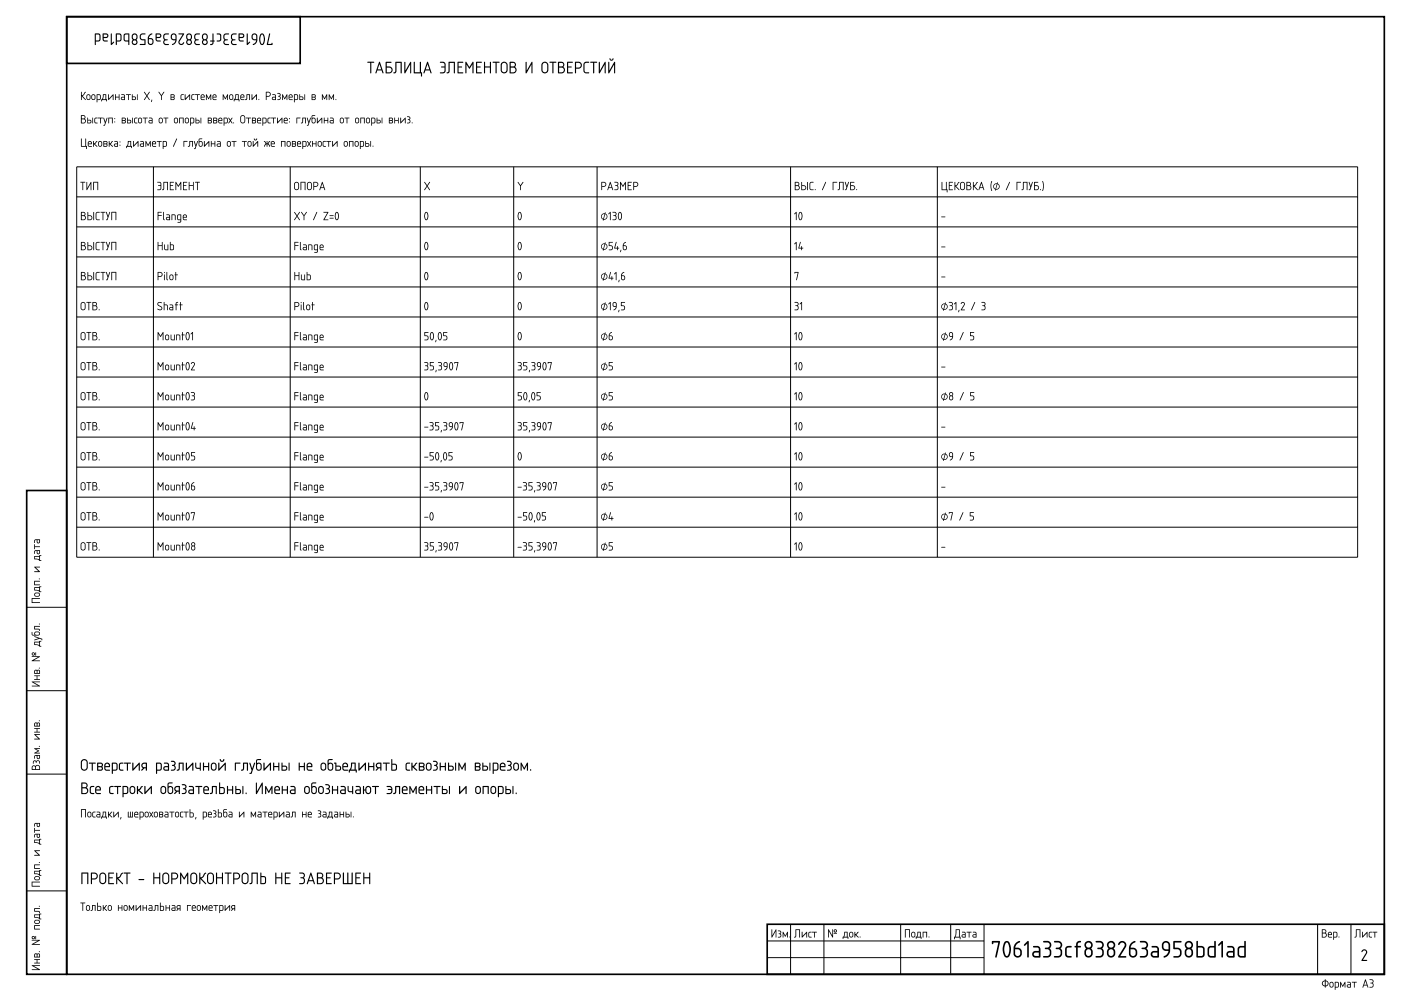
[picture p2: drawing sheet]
<svg xmlns="http://www.w3.org/2000/svg" width="420mm" height="297mm" viewBox="0 0 420 297" stroke-linecap="round" stroke-linejoin="round" font-family="sans-serif">
<path d="M20 5h70v14h-70zM20 5h395.2v287h-395.2zM8 147h12v145h-12zM230.1 277h185.1v15h-185.1z" fill="none" stroke="#000" stroke-width=".5"/>
<g fill="none" stroke="#000" stroke-width=".3">
<path d="M23 50h384.2v117h-384.2zM23 59h384.2M46 50v117M87 50v117M126 50v117M154.1 50v117M179.1 50v117M237.1 50v117M281.1 50v117M23 68h384.2M23 77h384.2M23 86h384.2"/>
<path d="M23 95h384.2M23 104h384.2M23 113h384.2M23 122h384.2M23 131h384.2M23 140h384.2M23 149h384.2M23 158h384.2M8 182h12M8 207h12M8 232h12M8 267h12"/>
<path d="M237.1 277v15M247.1 277v15M270.1 277v15M285.1 277v15M295.1 277v15M395.1 277v15M405.2 277v15M230.1 282h65M230.1 287h65"/>
</g>
<g fill="#000">
<path d="M33.2 10.1l.3 .1v2.7l.5-.4 .3 .1-.9 .9-.2-.2zM42.2 10.2l.5-.2 .9 .2-.8 .1a.73 .73 0 0 0-.6 .8 .73 .73 0 0 0 .6 .7h.8v1.7h-1.7l.2-.3h1.2v-1.1a1.12 1.12 0 0 1-1.3-.5 1.12 1.12 0 0 1 .2-1.4zM49.2 10.2l1.3-.2 .2 .2-.2 .1a.81 .81 0 0 0-1.3 .6 .81 .81 0 0 0 1.1 .9v.3a.63 .63 0 0 0-.9 .2 .63 .63 0 0 0 .2 .8l1 .1v.3a1.02 1.02 0 0 1-1.3-.2 1.02 1.02 0 0 1 0-1.4 1.28 1.28 0 0 1-.1-1.7zM53.5 10l1.7 .1-1.2 2.2a.6 .6 0 0 0 .3 .9 .6 .6 0 0 0 .8-.6 .74 .74 0 0 1-.5 1 .74 .74 0 0 1-.9-.4l-.1-.9 1.2-2h-1.1zM58.5 10.2l1.3-.2 .2 .2-.2 .1a.81 .81 0 0 0-1.3 .6 .81 .81 0 0 0 1.1 .9v.3a.63 .63 0 0 0-.9 .2 .63 .63 0 0 0 .2 .8l1 .1v.3a1.02 1.02 0 0 1-1.4-.2 1.02 1.02 0 0 1 .1-1.4 1.28 1.28 0 0 1-.1-1.7zM63.8 10.1l.2 .1v1.9l.4 .2-.4 .2a.71 .71 0 0 1-.1 .8 .71 .71 0 0 1-.9 .1 .8 .8 0 0 0 .7-.9l-.7-.2 .7-.2zM65 10.1l.1-.1a.94 .94 0 0 1 1.1 .2 .94 .94 0 0 1 .2 1.1 .89 .89 0 0 1-.3 1 .89 .89 0 0 1-1.1 0v-.1a.77 .77 0 0 0 1-.9v-.8l-1-.2zM67.2 10.2l1.3-.2 .2 .2-.2 .1a.81 .81 0 0 0-1.2 .6 .81 .81 0 0 0 1 .9v.3a.63 .63 0 0 0-.8 .2 .63 .63 0 0 0 .1 .8l1 .1v.3a1.02 1.02 0 0 1-1.3-.2 1.02 1.02 0 0 1 0-1.4 1.28 1.28 0 0 1-.1-1.7zM69.5 10.2l1.3-.2 .2 .2-.2 .1a.81 .81 0 0 0-1.2 .6 .81 .81 0 0 0 1 .9v.3a.63 .63 0 0 0-.9 .2 .63 .63 0 0 0 .2 .8l1 .1v.3a1.02 1.02 0 0 1-1.3-.2 1.02 1.02 0 0 1 0-1.4 1.28 1.28 0 0 1-.1-1.7zM74 10.1l.3 .1v2.7l.5-.4 .2 .1-.9 .9-.1-.2zM80.8 10l.2 .2-.6 3h1l.2-.4 .1 .5-.1 .2-1.6-.2zM110.2 18.5h1.9l.1 .2-.8 .1v3l-.2 .2-.2-.2v-3h-.8z"/>
<path d="M121.3 18.6l.3 .1v2.5l1.4-2.6h.3v3.4l-.3-.2v-2.5l-1.4 2.6-.3 .1zM132 18.5h1l.6 .6v2.3l-.6 .6-1.1-.2 1.3-.4 .1-1.2-1-.1 1-.2v-.8l-.5-.3h-.8zM139.6 18.5l.3 .1 .9 1.5 .9-1.5 .3-.1v3.4l-.3-.1v-2.5l-.9 1.3-.9-1.3v2.5l-.3 .1zM147.8 18.5h1.9l.1 .2-.9 .1v3l-.1 .2-.2-.2v-3h-.8zM157.7 18.6l.2 .1v2.5l1.5-2.6h.3v3.4l-.3-.2v-2.5l-1.5 2.6-.2 .1zM164.8 18.5h1.9l.2 .2-.9 .1v3l-.2 .2-.2-.2v-3h-.8zM175.2 18.7l.4-.2h1.1v.3l-1.1 .1-.3 .3v1.9l.3 .5 .9 .1 .2 .3h-1.2l-.5-.5v-2.2zM177.1 18.5h1.8l.2 .2-.9 .1v3l-.2 .2-.1-.2v-3h-.9zM179.6 18.6l.3 .1v2.5l1.4-2.6h.3v3.4l-.3-.2v-2.5l-1.4 2.6-.3 .1zM24.3 27.6l.2 .1v.8l.6-.3a.5 .5 0 0 1 .7-.6l-1.1 1.1 1.1 1.2h-.3l-1-1-.1 1.1zM28.4 35.4l.8-.2v.3a.5 .5 0 0 0-.5 0 .5 .5 0 0 0-.2 .6l.1 .5 .7 .3a.62 .62 0 0 1-1-.4zM29.4 35.3h1.4v.2h-.6v1.5l-.2-.1v-1.4h-.6z"/>
<path d="M31 35.3l.2 .1 .4 1.1 .4-1.1h.2l-.8 2.3-.4-.1 .3-.2 .2-.5zM32.5 28.3l.2 .1v1.1l1.3-1.2v1.7l-.2-.1v-1.2l-1.3 1.3zM32.5 35.3h1.3v1.7l-.2-.1v-1.4h-.9v1.4l-.2 .1zM34.5 28.3h.2v.7h.9v-.6l.2-.1v1.7l-.2-.1v-.7h-.9v.7l-.2 .1zM37.8 28.3h1.4v.2h-.6v1.5l-.2-.1v-1.4h-.6zM40.4 35.4l.7-.2 .1 .3a.5 .5 0 0 0-.6 0 .5 .5 0 0 0-.1 .6v.5l.7 .3a.62 .62 0 0 1-1-.4zM42.8 35.3h1.5v.2h-.6l-.1 1.5-.2-.1v-1.4h-.6zM43.2 27.5l.8 1 .9-1-.7 1.3 .7 1.2-.9-1-.8 1 .7-1.2zM45.5 29.9l.2 .1-.3 .6zM47.6 27.5l.8 1 .6-.9 .3 .1a2.56 2.56 0 0 0-.9 2.3h-.1a2.29 2.29 0 0 0-.8-2.4zM49 35.3h1.5v.2h-.6l-.1 1.5-.2-.1v-1.4h-.6zM53.8 35.3h1.2v1.7l-.2-.1v-1.4h-.8v1.4l-.2 .1z"/>
<path d="M54.3 28.4l.7-.2 .1 .3a.5 .5 0 0 0-.6 0 .5 .5 0 0 0-.1 .6v.5l.7 .3a.62 .62 0 0 1-1-.4zM55.4 28.3l.2 .1v1.1l1.4-1.2v1.7l-.2-.1v-1.2l-1.4 1.3zM57.5 28.4l.7-.2 .1 .3a.5 .5 0 0 0-.5 0 .5 .5 0 0 0-.2 .6l.1 .5 .7 .3a.62 .62 0 0 1-1-.4zM58.5 28.3h1.4v.2h-.6v1.5l-.2-.1v-1.4h-.6zM61.8 28.3l.7 1.1 .8-1.1v1.7l-.2-.2v-1l-.6 1-.5-1v1l-.2 .2zM66.8 28.3l.8 1.1 .8-1.1v1.7l-.3-.2v-1l-.5 1-.6-1v1l-.2 .2zM68.5 35.3l.6 .6 .6-.6-.5 .8 .5 .9-.6-.7-.6 .7 .5-.9zM70 36.7h.2v.3h-.2zM73.8 35.3h1.4v.2h-.6v1.5l-.2-.1v-1.4h-.6zM73.9 28.3h1.1v1.7l-.3-.1v-1.4h-.5v.8a.43 .43 0 0 1-.2 .6 .43 .43 0 0 1-.5 0l.4-.3zM75.5 28.3l.2 .1v1.1l1.3-1.2v1.7l-.2-.1v-1.2l-1.3 1.3zM77.5 29.7h.2v.3h-.2z"/>
<path d="M80.4 35.4l.7-.2 .1 .3a.5 .5 0 0 0-.6 0 .5 .5 0 0 0-.1 .6v.5l.7 .3a.62 .62 0 0 1-1-.4zM81.3 35.3h1.5v.2h-.6l-.1 1.5-.2-.1v-1.4h-.6zM83.1 35.3l.2 .1v1.1l1.4-1.2v1.7l-.2-.1v-1.2l-1.4 1.3zM83.2 27.9a.62 .62 0 0 1 .8 .1 .62 .62 0 0 1-.1 .9 .61 .61 0 0 1 .2 .8 .61 .61 0 0 1-.9 .1h.1a.48 .48 0 0 0 .7-.4 .48 .48 0 0 0-.6-.6 .35 .35 0 0 0 .5-.3 .35 .35 0 0 0-.3-.4h-.4zM84.6 28.3l.8 1.1 .8-1.1v1.7l-.3-.2v-1l-.5 1-.6-1v1l-.2 .2zM88.9 35.3l1.2 .1-1 .1-.1 1.5zM90.7 35.3h1v1.7l-.2-.1v-1.4h-.6v.8a.43 .43 0 0 1-.1 .6 .43 .43 0 0 1-.6 0l.4-.3zM92 35.3l.3 .1 .3 1.1 .4-1.1h.3l-.9 2.3-.4-.1 .3-.2 .2-.5zM95.1 35.3l.2 .1v1.1l1.3-1.2v1.7l-.2-.1v-1.2l-1.3 1.3zM96.6 28.3l.7 1.1 .8-1.1v1.7l-.2-.2v-1l-.6 1-.5-1v1l-.2 .2zM97.1 35.3h.2v.7h.9v-.6l.2-.1v1.7l-.2-.1v-.7h-.9v.7l-.2 .1zM98.6 28.3l.8 1.1 .7-1.1v1.7l-.2-.2v-1l-.5 1-.6-1v1l-.2 .2z"/>
<path d="M100.6 29.7h.2v.3h-.2zM103.4 35.3h1.4v.2h-.6v1.5l-.3-.1v-1.4h-.5zM108.1 35.3h1.3v1.7l-.3-.1v-1.4h-.8v1.4l-.2 .1zM118.6 18.6l1.7-.1 .2 .2-.1 3.3-.3-.2v-2.9h-1.2v2.2a.61 .61 0 0 1-.2 .8 .61 .61 0 0 1-.7-.1l.5-.3zM118.3 35.3h.2v.7h.8v-.6l.3-.1v1.7l-.3-.1v-.7h-.8v.7l-.2 .1zM120.1 35.3l.2 .1v1.1l1.3-1.2v1.7l-.2-.1v-1.2l-1.3 1.3zM122.1 34.9a.62 .62 0 0 1 .8 .1 .62 .62 0 0 1-.1 .9 .61 .61 0 0 1 .2 .9 .61 .61 0 0 1-.9 0h.1a.48 .48 0 0 0 .7-.4 .48 .48 0 0 0-.6-.6 .35 .35 0 0 0 .5-.3 .35 .35 0 0 0-.3-.4h-.4zM123.5 36.7h.2v.3h-.2zM124.1 18.6l.3 .1v3h1.5v-3l.3-.1v3l.4 .3-.1 1h-.2l-.1-.9h-2.1zM134.6 18.6l1.7-.1 .1 .2v3.3l-.3-.2v-2.9h-1.2v2.2a.61 .61 0 0 1-.2 .8 .61 .61 0 0 1-.8-.1l.6-.3zM137.2 18.5h1.7l-.1 .3h-1.3v1.1l1.1 .2-1.1 .1v1.5h1.3l.1 .3h-1.7zM142.8 18.5h1.7l-.2 .3h-1.2v1.1l1.1 .2-1.1 .1v1.5h1.2l.2 .3h-1.7z"/>
<path d="M145.2 18.5l.3 .2v1.2h1.4v-1.2l.3-.1v3.4l-.3-.2v-1.6h-1.4v1.6l-.3 .2zM170.1 18.5h1.7l-.2 .3h-1.2v1.1l1.1 .2-1.1 .1v1.5h1.2l.2 .3h-1.7zM24.1 54.5l1.5 .1-.6 .1-.2 2.3-.1-2.3h-.6zM25.9 54.6l.3 .1v1.7l1.2-1.8v2.4l-.2-.1v-1.8l-1 1.8-.3 .1zM24.3 41.5l.2 .1v2.2h1.1v-2.2l.2-.1 .2 3.1h-.1l-.1-.6h-1.5zM28 54.5h1.4v2.5l-.2-.1v-2.2h-1v2.2l-.2 .1zM28 42.3h.2v.6l1-.6-.8 .9 .8 .8-1-.8v.7l-.2 .1zM32.6 42.3h.3v.6l1-.6-.8 .9 .8 .8-1-.8v.7l-.3 .1zM39.9 42.3l.3 .1v1.1l1.3-1.2v1.7l-.2-.1v-1.2l-1.4 1.3zM43.6 42.3l.8 1.1 .8-1.1v1.7l-.2-.2v-1l-.6 1-.5-1v1.1l-.3 .1zM47 42.3h1.5v.2h-.6v1.5l-.3-.1v-1.4h-.6zM47.2 54.5h.8l.4 .4v1.7l-.5 .4-.8-.1 1-.4v-.7l-.7-.2 .7-.1v-.5l-.9-.3z"/>
<path d="M49 54.5l1.4 .1v2.4l-.3-.1v-2.1h-.8v1.6a.44 .44 0 0 1-.2 .5 .44 .44 0 0 1-.5 0l.4-.3zM51 54.5h1.1l-.1 .2h-.8v.8l.7 .1-.7 .2v1h.8l.1 .2h-1.2zM52.9 41.5l.2 .2-1 2.2-.2 .1zM52.6 54.5l.9 1.1 .8-1.1v2.5l-.2-.2v-1.7l-.6 .9-.6-.9v1.8l-.3 .1zM54.9 54.5h1.2l-.1 .2h-.9v.8l.8 .1-.8 .2v1h.9l.1 .2h-1.2zM55.1 42.3l1.1 .1-.9 .1-.2 1.5zM56.8 42.3h1v1.7l-.2-.1v-1.4h-.6v.8a.43 .43 0 0 1-.1 .6 .43 .43 0 0 1-.6 0l.4-.3zM56.6 54.5l.2 .1v.9h1.1v-.9l.2-.1v2.5l-.2-.1v-1.2h-1.1v1.2l-.2 .1zM58.5 54.5l1.4 .1-.6 .1-.1 2.3-.1-2.3h-.6zM58.2 42.3l.2 .1 .3 1.1 .4-1.1h.3l-.9 2.3-.3-.1 .2-.2 .2-.5zM61.2 42.3l.2 .1v1.1l1.4-1.2v1.7l-.3-.1v-1.2l-1.3 1.3zM63.3 42.3h.1l.1 .7h.8v-.6l.2-.1v1.7l-.2-.1v-.7h-.8v.7l-.2 .1z"/>
<path d="M69.5 42.3h1.4v.2h-.6v1.5l-.2-.1v-1.4h-.6zM72.6 42.3h1.4v.2h-.6v1.5l-.2-.1v-1.4h-.6zM79.2 42.3h.3l.5 .7 .1-.7 .2 .6a.52 .52 0 0 1 .2-.5 .52 .52 0 0 1 .5 0l-.1 .1a.69 .69 0 0 0 0 1.1l-.1 .4-.6-.8-.2 .8v-.8l-.7 .8-.1-.4 .5-.5zM84.3 42.3h1.3v1.7l-.2-.1v-1.4h-.9v1.4l-.2 .1zM90.2 54.5h1.4v2.5l-.2-.1v-2.2h-1v2.2l-.3 .1zM92.1 42.3l.6 .6 .6-.6-.5 .8 .5 .9-.6-.7-.6 .7 .5-.9zM93.6 42.3h.2v.7h.9v-.6l.2-.1v1.7l-.2-.1v-.7h-.9v.7l-.2 .1zM96.9 42.4l.7-.2 .1 .3a.5 .5 0 0 0-.6 0 .5 .5 0 0 0-.1 .6v.5l.7 .3a.62 .62 0 0 1-.9-.4zM97.9 42.3h1.4v.2h-.6v1.5l-.2-.1v-1.4h-.6zM99.6 42.3l.3 .1v1.1l1.3-1.2v1.7l-.2-.1v-1.2l-1.4 1.3zM104.7 42.3h1.3v1.7l-.3-.1v-1.4h-.8v1.4l-.2 .1zM111.8 43.7h.2v.3h-.2z"/>
<path d="M127.2 54.5l.9 1 .8-1-.7 1.3 .7 1.2-.8-1-.9 1 .7-1.2zM155.3 54.5l.8 1 .6-.9 .3 .1a2.56 2.56 0 0 0-.9 2.3h-.1a2.29 2.29 0 0 0-.8-2.4zM184.3 54.5h.1a.7 .7 0 0 1 .9 .2 .7 .7 0 0 1-.1 .9 .76 .76 0 0 1 .2 1.1 .76 .76 0 0 1-1.1 .1 .67 .67 0 0 0 .7-.1 .67 .67 0 0 0 .2-.7l-.7-.4a.5 .5 0 0 0 .6-.2 .5 .5 0 0 0-.1-.6l-.7-.1zM186 54.5l.8 1.1 .9-1.1v2.5l-.2-.2v-1.7l-.7 .9-.6-.9v1.8l-.2 .1zM188.3 54.5h1.1l-.1 .2h-.8v.8l.7 .1-.7 .2v1h.9v.2h-1.1zM243 54.7l1-.2v.2l-1 .3v1.4l.2 .3 .7 .1 .1 .2h-.8l-.4-.4v-1.5zM244.4 56.7h.2v.3h-.2zM247.6 54.5l.1 .2-.9 2.2-.3 .1zM249.7 54.5l1.4 .1-1.2 .1-.1 2.3zM251.7 54.5l1.3 .1v2.4l-.2-.1v-2.1h-.9v1.6a.44 .44 0 0 1-.2 .5 .44 .44 0 0 1-.5 0l.4-.3zM253.4 54.5l.2 .1 .4 1.2 .4-1.2h.2l-.9 2.4-.3-.1 .2-.1 .2-.7zM256.8 56.7h.2v.3h-.2z"/>
<path d="M282.4 54.6h.2v2.2h1.1v-2.2l.2-.1 .2 3.2h-.1l-.1-.7h-1.5zM284.6 54.5h1.2l-.1 .2h-.9v.8l.7 .1-.7 .2v1h.9l.1 .2h-1.2zM286.3 54.6l.2 .1v.8l.6-.3a.5 .5 0 0 1 .6-.6l-1 1.2 1 1.1-.2 .1-1-1.1-.1 1.1zM291.8 54.6l.2 .1v.8l.6-.3a.5 .5 0 0 1 .7-.6l-1.1 1.2 1.1 1.1-.3 .1-1-1.1-.1 1.1zM297.3 54.3l.2 .2a3.9 3.9 0 0 0 0 2.6v.1a2.98 2.98 0 0 1-.2-2.9zM302.7 54.5l.2 .2-1 2.2-.2 .1zM304.9 54.5l1.3 .1-1.1 .1-.1 2.3zM306.8 54.5l1.3 .1v2.4l-.2-.1v-2.1h-.9v1.6a.44 .44 0 0 1-.1 .5 .44 .44 0 0 1-.6 0l.4-.3zM308.5 54.5l.2 .1 .4 1.2 .4-1.2h.2l-.9 2.4-.3-.1 .3-.1 .2-.7zM312 56.7h.2v.3h-.2zM312.6 54.3a2.62 2.62 0 0 1 0 2.9v-.2a3.8 3.8 0 0 0 0-2.6zM28.9 63.7l1-.2v.2l-1 .3v1.4l.2 .3 .7 .1 .1 .2h-.8l-.4-.4v-1.5z"/>
<path d="M28.9 72.7l1-.2v.2l-1 .3v1.4l.2 .3 .7 .1 .1 .2h-.8l-.4-.4v-1.5zM30.2 63.5l1.4 .1-.6 .1-.1 2.3-.1-2.3h-.6zM30.2 72.5l1.4 .1-.6 .1-.1 2.3-.1-2.3h-.6zM31.8 63.5l.2 .1 .4 1.2 .4-1.2h.2l-.9 2.4-.3-.1 .3-.1 .2-.7zM31.8 72.5l.2 .1 .4 1.2 .4-1.2h.2l-.9 2.4-.3-.1 .3-.1 .2-.7zM33.4 63.5h1.5v2.5l-.3-.1v-2.2h-1v2.2l-.2 .1zM33.4 72.5h1.5v2.5l-.3-.1v-2.2h-1v2.2l-.2 .1zM47.3 63.5l1.2 .1-1 .1v.8l1 .1-1 .1-.1 1.3zM47.3 72.5l.2 .2v.8h1v-.9l.2-.1v2.5l-.2-.1v-1.1h-1v1.1l-.2 .1zM49 63.5l.2 .1 .1 2.4-.4-.4zM49.3 73.3l.2 .1v1.2l.2 .2h.5v-1.4h.3v1.6h-.8a1.26 1.26 0 0 1-.4-1.7zM51.5 64.3a.84 .84 0 0 1 1 .1 .84 .84 0 0 1 .2 1l-.1 .6-.2-1.4-.7-.1v1.4l-.2 .1z"/>
<path d="M88.3 72.5l1.2 .1-1 .1v.8l1 .1-1 .1-.1 1.3zM88.2 63.5l.9 1 .8-1-.7 1.3 .7 1.2-.8-1-.9 1 .7-1.2zM90 72.5l.2 .1 .1 2.4-.4-.4zM90.3 63.5l.9 1 .6-.9 .2 .1a2.56 2.56 0 0 0-.8 2.3h-.1a2.29 2.29 0 0 0-.8-2.4zM92.5 73.3a.84 .84 0 0 1 1 .1 .84 .84 0 0 1 .2 1l-.1 .6-.2-1.4-.7-.1v1.4l-.2 .1zM94.9 63.5l.2 .2-1 2.2-.2 .1zM97 63.5h1.4l-1.1 2.3h1.1l.1 .2h-1.5l1.2-2.3h-1.1zM182.6 72.5l1.2 .1-1 .1v.8a.78 .78 0 0 1 1 .5 .78 .78 0 0 1-.6 1l-.6-.1 .6-.1a.52 .52 0 0 0 .4-.5 .52 .52 0 0 0-.5-.5l-.5-.1zM182.9 63.6h.3l-.2 2.4-.1-2.1-.3 .3-.2-.1zM183.7 63.5h.1a.7 .7 0 0 1 .9 .2 .7 .7 0 0 1-.1 .9 .76 .76 0 0 1 .2 1.1 .76 .76 0 0 1-1.1 .1 .67 .67 0 0 0 .7-.1 .67 .67 0 0 0 .2-.7l-.7-.4a.5 .5 0 0 0 .6-.2 .5 .5 0 0 0-.1-.6l-.7-.1zM184.7 72.5l.2 .1-.4 1.7h.6l.1-.5 .1 .5 .4 .1-.4 .1-.1 .5-.1-.5-.9-.1zM186.1 74.9l.2 .1-.2 .6z"/>
<path d="M238.7 63.6h.2l-.1 2.4-.1-2.1-.4 .3-.1-.1zM238.7 72.6h.2l-.1 2.4-.1-2.1-.4 .3-.1-.1zM240 72.5l.1 .1-.4 1.7h.6l.1-.5 .1 .5 .4 .1-.4 .1-.1 .5-.1-.5-.9-.1zM282.3 64.9l1.2 .1-1.1 .1zM282.3 73.9l1.2 .1-1.1 .1zM25.9 90.5l1.5 .1-.6 .1-.2 2.3-.1-2.3h-.6zM25.9 99.5l1.5 .1-.6 .1-.2 2.3-.1-2.3h-.6zM28.9 81.7l1-.2v.2l-1 .3v1.4l.2 .3 .7 .1 .1 .2h-.8l-.4-.4v-1.5zM29.6 92.7h.2v.3h-.2zM30.2 81.5l1.4 .1-.6 .1-.1 2.3-.1-2.3h-.6zM31.8 81.5l.2 .1 .4 1.2 .4-1.2h.2l-.9 2.4-.3-.1 .3-.1 .2-.7zM33.4 81.5h1.5v2.5l-.3-.1v-2.2h-1v2.2l-.2 .1z"/>
<path d="M47.4 90.7l.1-.1a.57 .57 0 0 1 .9 .3 .47 .47 0 0 0-.7-.1 .47 .47 0 0 0 0 .7l.6 .3a.71 .71 0 0 1 0 1.2 .71 .71 0 0 1-1.1-.4l.2-.1a.5 .5 0 0 0 .7 .3 .5 .5 0 0 0 .1-.8l-1-.6zM47.3 99.5l.8 1.1 .9-1.1v2.5l-.2-.2v-1.7l-.7 .9-.6-.9v1.8l-.2 .1zM49.1 90.5h.2v.8h.7l.3 .3v1.4l-.2-.1v-1.3l-.3-.1h-.5v1.4l-.2 .1zM49.9 81.5l.3 .1 .1 2.4-.4-.4zM52.6 81.5l.2 .1v.7l.5 .1-.5 .1-.1 1.5-.1-1.5-.3-.1 .3-.1zM52.8 90.7l.6-.2-.4 .4-.1 .4 .5 .1-.5 .1-.1 1.5-.1-1.5-.3-.1 .3-.1zM54.1 90.5l.2 .1v.7l.5 .1-.5 .1-.2 1.5-.1-1.5-.2-.1 .2-.1zM54.7 99.5l.2 .1v.7l.5 .1-.5 .1-.1 1.5-.2-1.5-.2-.1 .2-.1zM57.6 99.6l.3 .1-.1 2.3-.2-2.1-.3 .3-.2-.1zM88.3 81.5l.2 .2v.8h1.1v-.9l.2-.1v2.5l-.2-.1v-1.1h-1.1v1.1l-.2 .1zM90 99.5l.2 .1 .1 2.4-.4-.4zM90.3 82.3l.2 .1v1.2l.2 .2h.6v-1.4h.2v1.6h-.8a1.26 1.26 0 0 1-.4-1.7z"/>
<path d="M91 90.5l.2 .1 .1 2.4-.4-.4zM93.6 90.5l.2 .1v.7l.6 .1-.6 .1-.1 1.5-.1-1.5-.2-.1 .2-.1zM127.3 99.5l1.2 .1-1 .2v.7a.78 .78 0 0 1 1 .6 .78 .78 0 0 1-.6 .9l-.6-.1 .6-.1a.52 .52 0 0 0 .4-.5 .52 .52 0 0 0-.5-.5l-.5-.1zM132.9 99.5l1.3 .1-1 .2v.7a.78 .78 0 0 1 .9 .6 .78 .78 0 0 1-.5 .9l-.7-.1 .6-.1a.52 .52 0 0 0 .4-.5 .52 .52 0 0 0-.4-.5l-.6-.1zM182.9 90.6h.3l-.2 2.4-.1-2.1-.3 .3-.2-.1zM183 81.5l.2 .1-.4 1.7h.6l.1-.5 .1 .5 .4 .1-.4 .1-.1 .5-.1-.5-.9-.1zM184.7 81.6h.2l-.1 2.4-.1-2.1-.4 .3-.1-.1zM185.6 92.9l.2 .1-.3 .6zM185.6 83.9l.2 .1-.2 .6zM186.2 90.5l1.3 .1-1.1 .2v.7a.78 .78 0 0 1 1 .5 .78 .78 0 0 1-.5 1l-.7-.1 .6-.1a.52 .52 0 0 0 .4-.5 .52 .52 0 0 0-.4-.5l-.6-.1zM238.3 90.5h.1a.7 .7 0 0 1 .9 .2 .7 .7 0 0 1-.1 .9 .76 .76 0 0 1 .2 1.1 .76 .76 0 0 1-1.1 .1 .67 .67 0 0 0 .7-.1 .67 .67 0 0 0 .2-.7l-.7-.4a.5 .5 0 0 0 .6-.2 .5 .5 0 0 0-.1-.6l-.7-.1zM238.7 99.6l.2 .1-.1 2.3-.1-2.1-.4 .3-.1-.1z"/>
<path d="M238.3 81.5l1.2 .1-.6 2.4 .3-2.2h-.7l-.1 .2zM240.3 90.6h.2l-.1 2.4-.1-2.1-.3 .3-.2-.1zM282.3 82.9l1.2 .1-1.1 .1zM284.6 90.5h.1a.7 .7 0 0 1 .9 .2 .7 .7 0 0 1-.1 .9 .76 .76 0 0 1 .2 1.1 .76 .76 0 0 1-1.1 .1 .67 .67 0 0 0 .7-.1 .67 .67 0 0 0 .2-.7l-.7-.4a.5 .5 0 0 0 .6-.2 .5 .5 0 0 0-.1-.6l-.7-.1zM286.6 90.6h.2l-.1 2.4-.1-2.1-.3 .3-.2-.1zM287.5 92.9l.2 .1-.2 .6zM288.3 90.7a.62 .62 0 0 1 .8-.1 .62 .62 0 0 1 .2 .9l-.8 1.3h.7l.1 .2h-1.1l.8-1.6a.43 .43 0 0 0-.2-.7 .43 .43 0 0 0-.6 .4zM290.9 99.5l1.3 .1-1 .2v.7a.78 .78 0 0 1 .9 .6 .78 .78 0 0 1-.5 .9l-.7-.1 .6-.1a.52 .52 0 0 0 .4-.5 .52 .52 0 0 0-.4-.5l-.6-.1zM292.3 90.5l.1 .2-.9 2.2-.2 .1zM294.4 90.5h.1a.7 .7 0 0 1 .9 .2 .7 .7 0 0 1-.1 .9 .76 .76 0 0 1 .2 1.1 .76 .76 0 0 1-1.1 .1 .67 .67 0 0 0 .7-.1 .67 .67 0 0 0 .2-.7l-.7-.4a.5 .5 0 0 0 .6-.2 .5 .5 0 0 0-.1-.6l-.7-.1zM25.9 108.5l1.5 .1-.6 .1-.2 2.3-.1-2.3h-.6zM25.9 117.5l1.5 .1-.6 .1-.2 2.3-.1-2.3h-.6z"/>
<path d="M29.6 101.7h.2v.3h-.2zM29.6 110.7h.2v.3h-.2zM29.6 119.7h.2v.3h-.2zM47.3 108.5l.8 1.2 .9-1.2v2.5l-.2-.1v-1.8l-.7 .9-.6-.9v1.8l-.2 .1zM47.3 117.5l.8 1.2 .9-1.2v2.5l-.2-.1v-1.8l-.7 .9-.6-.9v1.8l-.2 .1zM51.2 100.3l.2 .1v1.2l.3 .2h.5v-1.4h.2v1.6h-.8a1.26 1.26 0 0 1-.4-1.7zM51.2 109.3l.2 .1v1.2l.3 .2h.5v-1.4h.2v1.6h-.8a1.26 1.26 0 0 1-.4-1.7zM51.2 118.3l.2 .1v1.2l.3 .2h.5v-1.4h.2v1.6h-.8a1.26 1.26 0 0 1-.4-1.7zM52.9 100.3a.84 .84 0 0 1 1 .1 .84 .84 0 0 1 .2 1l-.1 .6-.2-1.4-.7-.1v1.4l-.2 .1zM52.9 109.3a.84 .84 0 0 1 1 .1 .84 .84 0 0 1 .2 1l-.1 .6-.2-1.4-.7-.1v1.4l-.2 .1zM52.9 118.3a.84 .84 0 0 1 1 .1 .84 .84 0 0 1 .2 1l-.1 .6-.2-1.4-.7-.1v1.4l-.2 .1zM54.7 108.5l.2 .1v.7l.5 .1-.5 .1-.1 1.5-.2-1.5-.2-.1 .2-.1z"/>
<path d="M54.7 117.5l.2 .1v.7l.5 .1-.5 .1-.1 1.5-.2-1.5-.2-.1 .2-.1zM57.4 108.7a.62 .62 0 0 1 .8-.1 .62 .62 0 0 1 .2 .9l-.8 1.3h.8v.2h-1.1l.8-1.6a.43 .43 0 0 0-.2-.7 .43 .43 0 0 0-.5 .4zM57.3 117.5h.1a.7 .7 0 0 1 .9 .2 .7 .7 0 0 1-.1 .9 .76 .76 0 0 1 .2 1.1 .76 .76 0 0 1-1.1 .1 .67 .67 0 0 0 .7-.1 .67 .67 0 0 0 .2-.7l-.7-.4a.5 .5 0 0 0 .6-.2 .5 .5 0 0 0-.1-.6l-.7-.1zM88.3 99.5l1.2 .1-1 .1v.8l1 .1-1 .1-.1 1.3zM88.3 108.5l1.2 .1-1 .1v.8l1 .1-1 .2-.1 1.2zM88.3 117.5l1.2 .1-1 .1v.8l1 .1-1 .2-.1 1.2zM90 108.5l.2 .1 .1 2.4-.4-.4zM90 117.5l.2 .1 .1 2.4-.4-.4zM92.5 100.3a.84 .84 0 0 1 1 .1 .84 .84 0 0 1 .2 1l-.1 .6-.2-1.4-.7-.1v1.4l-.2 .1zM92.5 109.3a.84 .84 0 0 1 1 .1 .84 .84 0 0 1 .2 1l-.1 .6-.2-1.4-.7-.1v1.4l-.2 .1zM92.5 118.3a.84 .84 0 0 1 1 .1 .84 .84 0 0 1 .2 1l-.1 .6-.2-1.4-.7-.1v1.4l-.2 .1zM127.3 108.5h.1a.7 .7 0 0 1 .9 .2 .7 .7 0 0 1-.1 .9 .76 .76 0 0 1 .2 1.1 .76 .76 0 0 1-1.1 .1 .67 .67 0 0 0 .7-.1 .67 .67 0 0 0 .2-.7l-.7-.4a.5 .5 0 0 0 .6-.2 .5 .5 0 0 0-.1-.6l-.7-.1z"/>
<path d="M128.9 108.5l1.2 .1-1 .2v.7a.78 .78 0 0 1 1 .6 .78 .78 0 0 1-.6 .9l-.6-.1 .6-.1a.52 .52 0 0 0 .4-.5 .52 .52 0 0 0-.4-.5l-.6-.1zM130.7 101.9l.2 .1-.2 .6zM130.7 110.9l.2 .1-.2 .6zM131.4 108.5h.1a.7 .7 0 0 1 .9 .2 .7 .7 0 0 1-.1 .9 .76 .76 0 0 1 .2 1.1 .76 .76 0 0 1-1.1 .1 .67 .67 0 0 0 .7-.1 .67 .67 0 0 0 .2-.7l-.7-.4a.5 .5 0 0 0 .6-.2 .5 .5 0 0 0-.1-.6l-.7-.1zM136.3 108.5l1.2 .1-.6 2.4 .3-2.2h-.7l-.1 .2zM155.3 117.5l1.2 .1-1 .2v.7a.78 .78 0 0 1 1 .6 .78 .78 0 0 1-.6 .9l-.6-.1 .6-.1a.52 .52 0 0 0 .4-.5 .52 .52 0 0 0-.4-.5l-.6-.1zM155.3 108.5h.1a.7 .7 0 0 1 .9 .2 .7 .7 0 0 1-.1 .9 .76 .76 0 0 1 .2 1.1 .76 .76 0 0 1-1.1 .1 .67 .67 0 0 0 .7-.1 .67 .67 0 0 0 .2-.7l-.7-.4a.5 .5 0 0 0 .6-.2 .5 .5 0 0 0-.1-.6l-.7-.1zM156.9 108.5l1.3 .1-1.1 .2v.7a.78 .78 0 0 1 1 .6 .78 .78 0 0 1-.5 .9l-.7-.1 .6-.1a.52 .52 0 0 0 .4-.5 .52 .52 0 0 0-.4-.5l-.6-.1zM158.7 119.9l.2 .1-.2 .6zM158.8 110.9l.1 .1-.2 .6zM159.4 108.5h.1a.7 .7 0 0 1 .9 .2 .7 .7 0 0 1-.1 .9 .76 .76 0 0 1 .2 1.1 .76 .76 0 0 1-1.1 .1 .67 .67 0 0 0 .7-.1 .67 .67 0 0 0 .2-.7l-.7-.4a.5 .5 0 0 0 .6-.2 .5 .5 0 0 0-.1-.6l-.7-.1zM161 117.5l1.2 .1-1 .2v.7a.78 .78 0 0 1 1 .6 .78 .78 0 0 1-.6 .9l-.7-.1 .6-.1a.52 .52 0 0 0 .4-.5 .52 .52 0 0 0-.4-.5l-.5-.1z"/>
<path d="M164.3 108.5l1.2 .1-.6 2.4 .3-2.2h-.7l-.1 .2zM182.6 108.5l1.2 .1-1 .2v.7a.78 .78 0 0 1 1 .6 .78 .78 0 0 1-.6 .9l-.6-.1 .6-.1a.52 .52 0 0 0 .4-.5 .52 .52 0 0 0-.5-.5l-.5-.1zM182.6 117.5l1.2 .1-1 .2v.7a.78 .78 0 0 1 1 .6 .78 .78 0 0 1-.6 .9l-.6-.1 .6-.1a.52 .52 0 0 0 .4-.5 .52 .52 0 0 0-.5-.5l-.5-.1zM238.7 108.6l.2 .1-.1 2.3-.1-2.1-.4 .3-.1-.1zM238.7 117.6l.2 .1-.1 2.3-.1-2.1-.4 .3-.1-.1zM282.3 109.9l1.2 .1-1.1 .1zM288.8 99.5l.2 .2-1 2.2-.2 .1zM288.9 117.5l.1 .2-.9 2.2-.3 .1zM291 117.5l1.2 .1-1 .2v.7a.78 .78 0 0 1 1 .6 .78 .78 0 0 1-.6 .9l-.6-.1 .6-.1a.52 .52 0 0 0 .4-.5 .52 .52 0 0 0-.5-.5l-.5-.1zM25.9 126.5l1.5 .1-.6 .1-.2 2.3-.1-2.3h-.6zM25.9 135.5l1.5 .1-.6 .1-.2 2.3-.1-2.3h-.6zM29.6 128.7h.2v.3h-.2z"/>
<path d="M29.6 137.7h.2v.3h-.2zM47.3 126.5l.8 1.2 .9-1.2v2.5l-.2-.1v-1.8l-.7 .9-.6-.9v1.8l-.2 .1zM47.3 135.6l.8 1.1 .9-1.1v2.4l-.2-.1v-1.8l-.7 .9-.6-.9v1.8l-.2 .1zM51.2 127.3l.2 .1v1.2l.3 .2h.5v-1.4h.2v1.6h-.8a1.26 1.26 0 0 1-.4-1.7zM51.2 136.3l.2 .1v1.2l.3 .2h.5v-1.4h.2v1.6h-.8a1.26 1.26 0 0 1-.4-1.7zM52.9 127.3a.84 .84 0 0 1 1 .1 .84 .84 0 0 1 .2 1l-.1 .6-.2-1.4-.7-.1v1.4l-.2 .1zM52.9 136.3a.84 .84 0 0 1 1 .1 .84 .84 0 0 1 .2 1l-.1 .6-.2-1.3-.7-.2v1.4l-.2 .1zM54.7 126.5l.2 .1v.7l.5 .1-.5 .1-.1 1.5-.2-1.5-.2-.1 .2-.1zM54.7 135.5l.2 .1v.7l.5 .1-.5 .1-.1 1.5-.2-1.5-.2-.1 .2-.1zM57.3 135.5l1.2 .1-1 .2v.7a.78 .78 0 0 1 1 .6 .78 .78 0 0 1-.6 .9l-.6-.1 .6-.1a.52 .52 0 0 0 .4-.5 .52 .52 0 0 0-.4-.5l-.6-.1zM57.8 126.5l.2 .2-.5 1.6h.6l.1-.5 .1 .5 .4 .1-.4 .1-.1 .5-.1-.5-.9-.1zM88.3 126.5l1.2 .1-1 .1v.8l1 .1-1 .2-.1 1.2z"/>
<path d="M88.3 135.5l1.2 .1-1 .1v.8l1 .1-1 .2-.1 1.2zM90 126.5l.2 .2 .1 2.3-.4-.4zM90 135.5l.2 .2 .1 2.3-.4-.4zM92.5 127.3a.84 .84 0 0 1 1 .1 .84 .84 0 0 1 .2 1l-.1 .6-.2-1.4-.7-.1v1.4l-.2 .1zM92.5 136.3a.84 .84 0 0 1 1 .1 .84 .84 0 0 1 .2 1l-.1 .6-.2-1.3-.7-.2v1.4l-.2 .1zM127.2 127.9l1.3 .1-1.2 .1zM127.2 136.9l1.3 .1-1.2 .1zM128.9 135.5l1.2 .1-1 .2v.7a.78 .78 0 0 1 1 .6 .78 .78 0 0 1-.6 .9l-.7-.1 .6-.1a.52 .52 0 0 0 .5-.5 .52 .52 0 0 0-.5-.5l-.5-.1zM128.8 126.5h.2a.7 .7 0 0 1 .9 .2 .7 .7 0 0 1-.1 .9 .76 .76 0 0 1 .1 1.1 .76 .76 0 0 1-1.1 .1 .67 .67 0 0 0 .8-.1 .67 .67 0 0 0 .2-.7l-.7-.4a.5 .5 0 0 0 .6-.2 .5 .5 0 0 0-.1-.6l-.8-.1zM130.5 126.5l1.2 .1-1 .2v.7a.78 .78 0 0 1 1 .6 .78 .78 0 0 1-.6 .9l-.6-.1 .6-.1a.52 .52 0 0 0 .4-.5 .52 .52 0 0 0-.5-.5l-.5-.1zM132.3 137.9l.2 .1-.3 .6zM132.3 128.9l.2 .1-.2 .6z"/>
<path d="M132.9 126.5h.2a.7 .7 0 0 1 .9 .2 .7 .7 0 0 1-.1 .9 .76 .76 0 0 1 .2 1.1 .76 .76 0 0 1-1.2 .1 .67 .67 0 0 0 .8-.1 .67 .67 0 0 0 .2-.7l-.7-.4a.5 .5 0 0 0 .6-.2 .5 .5 0 0 0-.1-.6l-.8-.1zM134.5 135.5l1.2 .1-1 .2v.7a.78 .78 0 0 1 1 .6 .78 .78 0 0 1-.6 .9l-.6-.1 .6-.1a.52 .52 0 0 0 .4-.5 .52 .52 0 0 0-.4-.5l-.6-.1zM137.9 126.5l1.2 .1-.6 2.4 .3-2.2h-.7l-.2 .2zM155.3 126.5h.1a.7 .7 0 0 1 .9 .2 .7 .7 0 0 1-.1 .9 .76 .76 0 0 1 .2 1.1 .76 .76 0 0 1-1.1 .1 .67 .67 0 0 0 .7-.1 .67 .67 0 0 0 .2-.7l-.7-.4a.5 .5 0 0 0 .6-.2 .5 .5 0 0 0-.1-.6l-.7-.1zM156.9 126.5l1.3 .1-1.1 .2v.7a.78 .78 0 0 1 1 .6 .78 .78 0 0 1-.5 .9l-.7-.1 .6-.1a.52 .52 0 0 0 .4-.5 .52 .52 0 0 0-.4-.5l-.6-.1zM158.8 128.9l.1 .1-.2 .6zM159.4 126.5h.1a.7 .7 0 0 1 .9 .2 .7 .7 0 0 1-.1 .9 .76 .76 0 0 1 .2 1.1 .76 .76 0 0 1-1.1 .1 .67 .67 0 0 0 .7-.1 .67 .67 0 0 0 .2-.7l-.7-.4a.5 .5 0 0 0 .6-.2 .5 .5 0 0 0-.1-.6l-.7-.1zM164.3 126.5l1.2 .1-.6 2.4 .3-2.2h-.7l-.1 .2zM238.7 126.6l.2 .1-.1 2.3-.1-2.1-.4 .3-.1-.1zM238.7 135.6l.2 .1-.1 2.3-.1-2.1-.4 .3-.1-.1zM282.3 127.9l1.2 .1-1.1 .1zM288.8 135.5l.2 .2-1 2.2-.2 .1z"/>
<path d="M290.9 135.5l1.3 .1-1 .2v.7a.78 .78 0 0 1 .9 .6 .78 .78 0 0 1-.5 .9l-.7-.1 .6-.1a.52 .52 0 0 0 .4-.5 .52 .52 0 0 0-.4-.5l-.6-.1zM25.9 144.5l1.5 .1-.6 .2-.2 2.2-.1-2.2-.6-.1zM25.9 153.5l1.5 .1-.6 .2-.2 2.2-.1-2.2-.6-.1zM29.6 146.7h.2v.3h-.2zM29.6 155.7h.2v.3h-.2zM47.3 144.6l.8 1.1 .9-1.1v2.4l-.2-.1v-1.8l-.7 .9-.6-.9v1.8l-.2 .1zM47.3 153.6l.8 1.1 .9-1.1v2.4l-.2-.1v-1.8l-.7 .9-.6-.9v1.8l-.2 .1zM51.2 145.3l.2 .1v1.2l.3 .2h.5v-1.4h.2v1.6h-.8a1.26 1.26 0 0 1-.4-1.7zM51.2 154.3l.2 .1v1.2l.3 .2h.5v-1.4h.2v1.6h-.8a1.26 1.26 0 0 1-.4-1.7zM52.9 145.3a.84 .84 0 0 1 1 .1 .84 .84 0 0 1 .2 1l-.1 .6-.2-1.3-.7-.2v1.4l-.2 .1zM52.9 154.3a.84 .84 0 0 1 1 .1 .84 .84 0 0 1 .2 1l-.1 .6-.2-1.3-.7-.2v1.4l-.2 .1zM54.7 144.5l.2 .1v.7l.5 .1-.5 .1-.1 1.5-.2-1.5-.2-.1 .2-.1z"/>
<path d="M54.7 153.5l.2 .2v.6l.5 .1-.5 .1-.1 1.5-.2-1.5-.2-.1 .2-.1zM57.3 153.5l1.2 .1-.6 2.4 .3-2.2h-.7l-.2 .2zM88.3 144.5l1.2 .1-1 .1v.8l1 .1-1 .2-.1 1.2zM88.3 153.5l1.2 .1-1 .2v.7l1 .1-1 .2-.1 1.2zM90 144.5l.2 .2 .1 2.3-.4-.4zM90 153.6l.2 .1 .1 2.3-.4-.4zM92.5 145.3a.84 .84 0 0 1 1 .1 .84 .84 0 0 1 .2 1l-.1 .6-.2-1.3-.7-.2v1.4l-.2 .1zM92.5 154.3a.84 .84 0 0 1 1 .1 .84 .84 0 0 1 .2 1l-.1 .6-.2-1.3-.7-.2v1.4l-.2 .1zM127.2 145.9l1.3 .1-1.2 .1zM127.2 154.9l1.3 .1-1.2 .1zM128.8 144.5h.2a.7 .7 0 0 1 .9 .2 .7 .7 0 0 1-.1 .9 .76 .76 0 0 1 .1 1.1 .76 .76 0 0 1-1.1 .1 .67 .67 0 0 0 .8-.1 .67 .67 0 0 0 .2-.7l-.7-.4a.5 .5 0 0 0 .6-.2 .5 .5 0 0 0-.1-.6l-.8-.1zM130.5 144.6h1.2l-1 .2v.7a.78 .78 0 0 1 1 .6 .78 .78 0 0 1-.6 .9l-.6-.1 .6-.1a.52 .52 0 0 0 .4-.5 .52 .52 0 0 0-.5-.5l-.5-.1z"/>
<path d="M132.3 146.9l.2 .1-.2 .6zM132.9 144.5h.2a.7 .7 0 0 1 .9 .2 .7 .7 0 0 1-.1 .9 .76 .76 0 0 1 .2 1.1 .76 .76 0 0 1-1.2 .1 .67 .67 0 0 0 .8-.1 .67 .67 0 0 0 .2-.7l-.7-.4a.5 .5 0 0 0 .6-.2 .5 .5 0 0 0-.1-.6l-.8-.1zM137.9 144.5l1.2 .1-.6 2.4 .3-2.2h-.7l-.2 .2zM155.3 145.9l1.2 .1-1.2 .1zM155.3 154.9l1.2 .1-1.2 .1zM156.9 153.6h1.2l-1 .2v.7a.78 .78 0 0 1 1 .6 .78 .78 0 0 1-.6 .9l-.6-.1 .6-.1a.52 .52 0 0 0 .4-.5 .52 .52 0 0 0-.5-.5l-.5-.1zM156.8 144.5h.2a.7 .7 0 0 1 .9 .2 .7 .7 0 0 1-.1 .9 .76 .76 0 0 1 .2 1.1 .76 .76 0 0 1-1.2 .1 .67 .67 0 0 0 .8-.1 .67 .67 0 0 0 .2-.7l-.7-.4a.5 .5 0 0 0 .6-.2 .5 .5 0 0 0-.1-.6l-.8-.1zM158.5 144.6h1.2l-1 .2v.7a.78 .78 0 0 1 1 .6 .78 .78 0 0 1-.6 .9l-.6-.1 .6-.1a.52 .52 0 0 0 .4-.5 .52 .52 0 0 0-.4-.5l-.6-.1zM160.3 155.9l.2 .1-.3 .6zM160.3 146.9l.2 .1-.2 .6zM161 144.5h.1a.7 .7 0 0 1 .9 .2 .7 .7 0 0 1-.1 .9 .76 .76 0 0 1 .2 1.1 .76 .76 0 0 1-1.2 .1 .67 .67 0 0 0 .8-.1 .67 .67 0 0 0 .2-.7l-.7-.4a.5 .5 0 0 0 .6-.2 .5 .5 0 0 0-.1-.6l-.7-.1zM162.5 153.6h1.3l-1.1 .2v.7a.78 .78 0 0 1 1 .6 .78 .78 0 0 1-.5 .9l-.7-.1 .6-.1a.52 .52 0 0 0 .4-.5 .52 .52 0 0 0-.4-.5l-.6-.1z"/>
<path d="M165.9 144.5l1.2 .1-.6 2.4 .3-2.2h-.7l-.2 .2zM182.6 144.6h1.2l-1 .2v.7a.78 .78 0 0 1 1 .6 .78 .78 0 0 1-.6 .9l-.6-.1 .6-.1a.52 .52 0 0 0 .4-.5 .52 .52 0 0 0-.5-.5l-.5-.1zM183 153.5l.2 .2-.4 1.6h.6l.1-.5 .1 .5 .4 .1-.4 .1-.1 .5-.1-.5-.9-.1zM238.7 144.6l.2 .1-.1 2.3-.1-2.1-.4 .3-.1-.1zM238.7 153.6l.2 .1-.1 2.3-.1-2.1-.4 .3-.1-.1zM282.3 145.9l1.2 .1-1.1 .1zM284.6 153.5l1.2 .1-.6 2.4 .3-2.2h-.7l-.1 .2zM288.7 153.5l.2 .2-1 2.2-.2 .1zM290.9 153.6h1.2l-1 .2v.7a.78 .78 0 0 1 1 .6 .78 .78 0 0 1-.6 .9l-.7-.1 .6-.1a.52 .52 0 0 0 .4-.5 .52 .52 0 0 0-.4-.5l-.5-.1zM10.3 174.1h1.7l-.1 .2h-1.4v.9h1.4l.1 .2h-1.7zM10.3 169.9h1.7l-.1 .2h-1.2l1.3 1.4h-1.7l.1-.3h1.1zM10.3 163.2h.2v.6h1.4l.1 .2h-1.5v.6h-.2z"/>
<path d="M11.7 173.4h.3v.2h-.3zM25.9 162.5l1.5 .1-.6 .2-.2 2.2-.1-2.2-.6-.1zM29.6 164.7h.2v.3h-.2zM47.3 162.6l.8 1.1 .9-1.1v2.4l-.2-.1v-1.8l-.7 .9-.6-.9v1.8l-.2 .1zM51.2 163.3l.2 .1v1.2l.3 .2h.5v-1.4h.2v1.6h-.8a1.26 1.26 0 0 1-.4-1.7zM52.9 163.3a.84 .84 0 0 1 1 .1 .84 .84 0 0 1 .2 1l-.1 .6-.2-1.3-.7-.2v1.4l-.2 .1zM54.7 162.6l.2 .1v.6l.5 .1-.5 .1-.1 1.5-.2-1.5-.2-.1 .2-.1zM88.3 162.5l1.2 .1-1 .2v.7l1 .1-1 .2-.1 1.2zM90 162.6l.2 .1 .1 2.3-.4-.4zM92.5 163.3a.84 .84 0 0 1 1 .1 .84 .84 0 0 1 .2 1l-.1 .6-.2-1.3-.7-.2v1.4l-.2 .1zM127.3 162.5h.1a.7 .7 0 0 1 .9 .2 .7 .7 0 0 1-.1 .9 .76 .76 0 0 1 .2 1.2 .76 .76 0 0 1-1.1 0 .67 .67 0 0 0 .7-.1 .67 .67 0 0 0 .2-.7l-.7-.4a.5 .5 0 0 0 .6-.2 .5 .5 0 0 0-.1-.6l-.7-.1zM128.9 162.6h1.2l-1 .2v.7a.78 .78 0 0 1 1 .6 .78 .78 0 0 1-.6 .9l-.6-.1 .6-.1a.52 .52 0 0 0 .4-.5 .52 .52 0 0 0-.4-.5l-.6-.1z"/>
<path d="M130.7 164.9l.2 .1-.2 .6zM131.4 162.5h.1a.7 .7 0 0 1 .9 .2 .7 .7 0 0 1-.1 .9 .76 .76 0 0 1 .2 1.2 .76 .76 0 0 1-1.1 0 .67 .67 0 0 0 .7-.1 .67 .67 0 0 0 .2-.7l-.7-.4a.5 .5 0 0 0 .6-.2 .5 .5 0 0 0-.1-.6l-.7-.1zM136.3 162.5l1.2 .1-.6 2.4 .3-2.2h-.7l-.1 .2zM155.3 163.9l1.2 .1-1.2 .1zM156.8 162.5h.2a.7 .7 0 0 1 .9 .2 .7 .7 0 0 1-.1 .9 .76 .76 0 0 1 .2 1.2 .76 .76 0 0 1-1.2 0 .67 .67 0 0 0 .8-.1 .67 .67 0 0 0 .2-.7l-.7-.4a.5 .5 0 0 0 .6-.2 .5 .5 0 0 0-.1-.6l-.8-.1zM158.5 162.6h1.2l-1 .2v.7a.78 .78 0 0 1 1 .6 .78 .78 0 0 1-.6 .9l-.6-.1 .6-.1a.52 .52 0 0 0 .4-.5 .52 .52 0 0 0-.4-.5l-.6-.1zM160.3 164.9l.2 .1-.2 .6zM161 162.5h.1a.7 .7 0 0 1 .9 .2 .7 .7 0 0 1-.1 .9 .76 .76 0 0 1 .2 1.2 .76 .76 0 0 1-1.2 0 .67 .67 0 0 0 .8-.1 .67 .67 0 0 0 .2-.7l-.7-.4a.5 .5 0 0 0 .6-.2 .5 .5 0 0 0-.1-.6l-.7-.1zM165.9 162.5l1.2 .1-.6 2.4 .3-2.2h-.7l-.2 .2zM182.6 162.6h1.2l-1 .2v.7a.78 .78 0 0 1 1 .6 .78 .78 0 0 1-.6 .9l-.6-.1 .6-.1a.52 .52 0 0 0 .4-.5 .52 .52 0 0 0-.5-.5l-.5-.1zM238.7 162.6l.2 .1-.1 2.3-.1-2.1-.4 .3-.1-.1zM282.3 163.9l1.2 .1-1.1 .1z"/>
<path d="M9.5 179.3h2.5l-.1 .2h-2.2v1h2.2l.1 .2h-2.5zM10.3 187.6h1.7l-.1 .3h-1.4v.5h.8a.43 .43 0 0 1 .6 .2 .43 .43 0 0 1 0 .5l-.3-.4h-1.3zM10.3 190.7l2.3 .7 .1 .5-.8-.4-1.6 .4 .1-.2 1.1-.4-1.1-.4zM11.7 187h.3v.1h-.3zM9.5 204.3h2.5l-.1 .2h-1.8l1.8 1 .1 .2h-2.4l.1-.2h1.7zM10.3 218.3h1.7l-.1 .2h-.7v.8h.7l.1 .2h-1.7v-.1l.7-.1v-.8h-.6zM10.3 202.5h1.7l-.1 .2h-.7v.8h.7l.1 .2h-1.7v-.1l.7-.1v-.8h-.6zM11.7 216h.3v.1h-.3zM11.7 200.2h.3v.1l-.3 .1zM10.1 228l.3-.1 .5 .2a.61 .61 0 0 1 .8-.1 .61 .61 0 0 1 .1 .9v-.1a.48 .48 0 0 0-.4-.7 .48 .48 0 0 0-.6 .6 .35 .35 0 0 0-.3-.5 .35 .35 0 0 0-.4 .3v.4a.47 .47 0 0 1-.3-.4 .47 .47 0 0 1 .3-.5zM10.3 220.1h1.7l-.1 .2h-1.2l1.3 1.3h-1.7l.1-.2h1.1zM10.3 224.3h1.7l-.2 .2h-1l1 .6-1 .5h1l.2 .2h-1.7l1.1-.7z"/>
<path d="M11.7 223.6h.3v.2h-.3zM26.7 228.6h2v.3h-.9v2.1l-.3-.1v-2h-.8zM27.1 235.8l1-.2 .2 .3a.77 .77 0 0 0-1.1 .8l.1 .8 .9 .2-.1 .3a.89 .89 0 0 1-1.2-.7zM32.9 235.8l1-.2 .2 .3a.77 .77 0 0 0-1.1 .8l.1 .8 1 .2-.2 .3a.89 .89 0 0 1-1.2-.7zM34.3 235.6h2v.3h-.9v2.1l-.3-.1v-2h-.8zM35.8 228.8l1.1-.2 .1 .3a.77 .77 0 0 0-1 .8v.8l1 .2-.1 .3a.89 .89 0 0 1-1.3-.7zM37.2 228.6h2v.3h-.8l-.1 2.1-.3-.1v-2h-.8zM39.7 228.6l.3 .2v1.6l1.6-1.7 .3-.1v2.4l-.3-.2v-1.6l-1.6 1.7-.3 .1zM41.1 235.6l.3 .1v.9l.5-.2 .5-.7 .4-.1-1 1.2 1 1v.2h-.3l-1.1-1v.9l-.3 .1zM43.3 235.6l.3 .2v1.6l1.6-1.7 .3-.1v2.4l-.3-.2v-1.6l-1.6 1.7-.3 .1zM51.3 228.1l.2-.1a.84 .84 0 0 1 1 .3 .84 .84 0 0 1-.1 1.1 .91 .91 0 0 1 .1 1.3 .91 .91 0 0 1-1.3 .1l.1-.1a.65 .65 0 0 0 .9-.2 .65 .65 0 0 0-.3-.9l-.3-.1v-.2a.49 .49 0 0 0 .7-.3 .49 .49 0 0 0-.4-.6l-.6-.1zM54.6 235.1l.1-.1a.84 .84 0 0 1 1.1 .3 .84 .84 0 0 1-.2 1.1 .91 .91 0 0 1 .2 1.3 .91 .91 0 0 1-1.3 .1l.1-.1a.65 .65 0 0 0 .9-.2 .65 .65 0 0 0-.4-.9l-.2-.1v-.2a.49 .49 0 0 0 .7-.3 .49 .49 0 0 0-.5-.6l-.5-.1z"/>
<path d="M53.6 228.6h1.5l-.1 2.4-.3-.2v-1.9h-.8v1.2a.61 .61 0 0 1-.1 .8 .61 .61 0 0 1-.8-.1l.5-.3zM55.8 228.6l.3 .2v1.6l1.5-1.7 .4-.1v2.4l-.3-.2v-1.6l-1.6 1.7-.3 .1zM58.6 235.6h2v.3h-.8v2.1l-.3-.1v-2h-.9zM58.6 228.6l.3 .2v1.2l.4 .1h.6v-1.3l.3-.2v2.4h-.3v-.5l-.9-.1-.4-.3zM60.9 228.6h.3v1h1.2v-.9l.3-.1v2.4l-.3-.2v-.9h-1.2v1l-.3 .1zM63.6 235.6h1.4v2.4l-.3-.1v-2h-.8v1.2a.61 .61 0 0 1-.2 .8 .61 .61 0 0 1-.8-.1l.6-.3zM68.1 235.6h.2l.1 1h1.2v-.9l.3-.1v2.4l-.3-.1v-1h-1.2v1l-.3 .1zM70.5 228.6h1.4l.2 .1-1.3 .2v2l-.2 .1-.2-.1zM73.7 237.6h.2v.4h-.2zM72.9 228.6h1.4v2.4l-.3-.2v-1.9h-.8v1.2a.61 .61 0 0 1-.1 .8 .61 .61 0 0 1-.8-.1l.5-.3zM74.8 228.6l.3 .1 .5 1.6 .6-1.6h.3l-1.2 3.3-.5-.2 .4-.2 .2-.7zM76.8 234.6l.3 .1v2.5l1.4-2.5 .3-.1v3.4l-.3-.1v-2.5l-1.4 2.5-.3 .1z"/>
<path d="M79 228.6l.4 .2v1.6l1.5-1.7 .3-.1v2.4l-.3-.2v-1.6l-1.5 1.7-.4 .1zM79.5 235.6l.3 .1 .8 1.5 .8-1.5 .3-.1v2.4l-.3-.2v-1.4l-.8 1.3-.8-1.3v1.4l-.3 .2zM81.9 228.6h.3v1h1.3v-.9l.2-.1v2.4l-.2-.2v-.9h-1.3v1l-.3 .1zM84.5 235.6h.3v1h1.2v-.9l.3-.1v2.4l-.3-.1v-1h-1.2v1l-.3 .1zM89.6 228.6h.3v1h1.2v-.9l.3-.1v2.4l-.3-.2v-.9h-1.2v1l-.3 .1zM97.6 235.1l.1-.1a.84 .84 0 0 1 1.1 .3 .84 .84 0 0 1-.2 1.1 .91 .91 0 0 1 .2 1.3 .91 .91 0 0 1-1.3 .1l.1-.1a.65 .65 0 0 0 .9-.2 .65 .65 0 0 0-.3-.9l-.3-.1v-.2a.49 .49 0 0 0 .7-.3 .49 .49 0 0 0-.4-.6l-.6-.1zM99.6 235.6h.2l.1 1h1.2v-.9l.3-.1v2.4l-.3-.1v-1h-1.2v1l-.3 .1zM104.3 235.6l.3 .2v1.2l.4 .1h.6v-1.3l.3-.2v2.4h-.3v-.5l-.9-.1-.4-.3zM107.5 228.6l.3 .2v1.6l1.6-1.7 .3-.1v2.4l-.3-.2v-1.6l-1.6 1.7-.3 .1zM111.6 235.6h2v.3h-.8l-.1 2.1-.3-.1v-2h-.8zM110.4 228.6h.3v1h1.2v-.9l.3-.1v2.4l-.3-.2v-.9h-1.2v1l-.3 .1zM114.9 228.6h1.9v.3h-.8v2.1l-.3-.1v-2h-.9z"/>
<path d="M116 235.6h1.1l.5 .4 .1 1.4-.5 .5-1.2 .1v-.3l1.1-.1 .2-.5v-.3l-1-.2 1-.1-.1-.4-1.2-.2zM118.5 235.6h1.5v2.4l-.3-.1v-2h-.9v1.2a.61 .61 0 0 1-.1 .8 .61 .61 0 0 1-.8-.1l.6-.3zM121.8 228.8l1-.2 .2 .3a.77 .77 0 0 0-1 .8v.8l1 .2-.2 .3a.89 .89 0 0 1-1.2-.7zM123.4 228.6l.3 .1v.9l.5-.2 .5-.7 .4-.1-1 1.2 1 .9v.3h-.3l-1.1-1v.9l-.3 .1zM122.8 235.6l.3 .1 .8 1.5 .8-1.5 .2-.1v2.4l-.3-.2v-1.4l-.7 1.3-.8-1.3v1.4l-.3 .2zM127.8 235.6h.2l.1 1h1.2v-.9l.3-.1v2.4l-.3-.1v-1h-1.2v1l-.3 .1zM130.1 235.6h2v.3h-.9v2.1l-.3-.1v-2h-.8zM129.9 228.1l.2-.1a.84 .84 0 0 1 1 .3 .84 .84 0 0 1-.1 1.1 .91 .91 0 0 1 .1 1.3 .91 .91 0 0 1-1.3 .1l.1-.1a.65 .65 0 0 0 .9-.2 .65 .65 0 0 0-.3-.9l-.3-.1v-.2a.49 .49 0 0 0 .7-.3 .49 .49 0 0 0-.4-.6l-.6-.1zM131.9 228.6h.3v1h1.2v-.9l.3-.1v2.4l-.3-.2v-.9h-1.2v1l-.3 .1zM137.7 235.6l.3 .2v1.6l1.6-1.7 .3-.1v2.4l-.3-.2v-1.6l-1.6 1.7-.3 .1zM137.5 228.6l.3 .1 .7 1.5 .9-1.5 .2-.1v2.4l-.3-.2v-1.4l-.7 1.3-.8-1.3v1.4l-.3 .2zM144.8 235.6h1.8l-.1 2.4-.3-.2v-1.9h-1.1v1.9l-.3 .2z"/>
<path d="M152.1 228.1l.2-.1a.84 .84 0 0 1 1 .3 .84 .84 0 0 1-.2 1.1 .91 .91 0 0 1 .2 1.3 .91 .91 0 0 1-1.3 .1l.1-.1a.65 .65 0 0 0 .9-.2 .65 .65 0 0 0-.3-.9l-.3-.1v-.2a.49 .49 0 0 0 .7-.3 .49 .49 0 0 0-.4-.6l-.6-.1zM154.7 237.6h.2v.4h-.2zM156.2 228.6l.2 .1 .8 1.5 .8-1.5 .3-.1v2.4l-.3-.2v-1.4l-.8 1.3-.7-1.3v1.4l-.3 .2zM159 230.6h.3v.4h-.3zM10.3 254.9h1.7l-.1 .2h-1.2l1.3 1.4h-1.7l.1-.3h1.1zM10.3 248.2h.2v.6h1.4l.1 .2h-1.5v.6h-.2zM11.7 258.4h.3v.2h-.3zM24.3 242.5h1.5v2.5l-.3-.1v-2.1h-1v2.1l-.2 .1zM27.8 243.4l.7-.1 .1 .2a.5 .5 0 0 0-.5 0 .5 .5 0 0 0-.2 .6v.5l.8 .3a.62 .62 0 0 1-1-.4zM32.4 243.3l.2 .1v.6l1-.7-.7 .9 .7 .8-1-.7v.7h-.2zM34 243.3l.2 .1v1.1l1.4-1.2v1.7l-.2-.1v-1.2l-1.4 1.3zM36.2 244.9l.2 .1-.2 .6z"/>
<path d="M38.4 243.3l.2 .1v1.4h.4l.1-1.5 .1 1.5h.4v-1.4l.2-.1v1.7h-1.4zM44.8 243.3l.6 .6 .6-.6-.5 .9 .5 .8-.6-.6-.6 .6 .4-.8zM50.8 243.3h1.5v.2h-.6l-.1 1.5-.2-.1v-1.4h-.6zM54.1 243.4l.7-.1 .1 .2a.5 .5 0 0 0-.5 0 .5 .5 0 0 0-.2 .6v.5l.8 .3a.62 .62 0 0 1-1-.4zM55.1 243.3h1.4v.2h-.6v1.5l-.2-.1v-1.4h-.6zM58.7 244.9l.2 .1-.3 .6zM63.9 242.9a.62 .62 0 0 1 .8 .2 .62 .62 0 0 1 0 .8 .61 .61 0 0 1 .1 .9 .61 .61 0 0 1-.9 0h.1a.48 .48 0 0 0 .7-.4 .48 .48 0 0 0-.6-.5v-.1a.35 .35 0 0 0 .5-.2 .35 .35 0 0 0-.3-.5h-.4zM71.7 243.3l.2 .1v1.1l1.4-1.2v1.7l-.3-.1v-1.2l-1.3 1.3zM75.2 243.3l.8 1.1 .8-1.1v1.7l-.2-.1v-1.1l-.6 1-.6-1v1.1l-.2 .1zM78.8 243.3h1.4v.2h-.6v1.5l-.3-.1v-1.4h-.5zM83.7 243.3l.2 .1v1.1l1.3-1.2v1.7l-.2-.1v-1.2l-1.3 1.3zM87.6 243.3h1v1.7l-.2-.1v-1.4h-.6v.9a.43 .43 0 0 1-.1 .5 .43 .43 0 0 1-.5 0l.4-.3z"/>
<path d="M90.6 243.3h.2v.7h.9v-.6l.2-.1v1.7l-.2-.1v-.6h-.9v.6l-.2 .1zM95.3 242.9a.62 .62 0 0 1 .8 .2 .62 .62 0 0 1 0 .8 .61 .61 0 0 1 .1 .9 .61 .61 0 0 1-.9 0h.2a.48 .48 0 0 0 .6-.4 .48 .48 0 0 0-.6-.5l.1-.1a.35 .35 0 0 0 .5-.2 .35 .35 0 0 0-.3-.5h-.5zM101.9 243.3h.2v.7h.9v-.6l.2-.1v1.7l-.2-.1v-.6h-.9v.6l-.2 .1zM105.9 244.7h.2v.3h-.2zM9.5 264.3h2.5l-.1 .2h-2.2v1h2.2l.1 .2h-2.5zM10.3 277.3h1.7l-.1 .2h-1.4v.9h1.4l.1 .2h-1.7zM10.3 259.1h1.7l-.1 .2h-1.4v.9h1.4l.1 .2h-1.7zM10.3 272.2h1.7l-.1 .2h-1.4v.6h.8a.43 .43 0 0 1 .6 .1 .43 .43 0 0 1 0 .6l-.3-.4-1.3-.1zM11.7 271.5h.3v.2h-.3zM24.1 270.6h1.5l-.6 .2-.2 2.2-.1-2.2-.6-.1zM24.4 261.6h2.1v3.4l-.3-.2v-2.9h-1.5v2.9l-.3 .2zM27.6 271.3h1v1.7l-.2-.1v-1.4h-.6v.9a.43 .43 0 0 1-.1 .5 .43 .43 0 0 1-.5 0l.4-.3z"/>
<path d="M30.9 271.3l.2 .1v.6l1-.7-.8 .9 .8 .8-1-.7v.7h-.2zM32.5 261.6h1.7l-.2 .3h-1.2v1.1l1.1 .1-1.1 .2v1.4h1.2l.2 .3h-1.7zM34.9 261.6l.3 .2v1.2a1.39 1.39 0 0 0 1.2-1.2l.4-.2 .1 .1-.8 1.2-.6 .4 1.4 1.6-.3 .1-1.4-1.5v1.4l-.2 .1-.2-.1zM35.4 271.3h.2v.7h.9v-.6l.2-.1v1.7l-.2-.1v-.6h-.9v.6l-.2 .1zM37.1 261.6l1.9-.1 .1 .2-.8 .2v3l-.2 .1-.2-.1v-3l-.8-.1zM38.7 271.3l.7 1.1 .8-1.1v1.7l-.2-.1v-1.1l-.6 1-.5-1v1.1l-.2 .1zM40.7 271.3l.2 .1v1.2l1.4-1.3v1.7l-.2-.1v-1.2l-1.4 1.3zM41.6 263.5h1.5l.2 .2-1.6 .1zM42.8 271.3h.2v.7h.9v-.6l.2-.1v1.7l-.2-.1v-.6h-.9v.6l-.2 .1zM46.5 271.3h1v1.7l-.3-.1v-1.4h-.5v.9a.43 .43 0 0 1-.1 .5 .43 .43 0 0 1-.6 0l.4-.3zM46 261.6l.3 .1v1.2h1.4v-1.2l.3-.1v3.4l-.3-.1v-1.6h-1.4v1.6l-.3 .1zM49.7 271.3h.2v.7h.9v-.6l.2-.1v1.7l-.2-.1v-.6h-.9v.6l-.2 .1z"/>
<path d="M54.1 261.6h.2l.9 1.5 .9-1.5h.3v3.4l-.3-.2v-2.5l-.9 1.3-.9-1.3v2.5l-.3 .2zM56.1 271.3l1.2 .1-1 .1-.1 1.5zM59.8 261.6l.3 .2v1.2a1.39 1.39 0 0 0 1.2-1.2l.4-.2 .1 .1-.8 1.2-.6 .4 1.4 1.6-.3 .1-1.4-1.5v1.4l-.2 .1-.1-.1zM60.6 271.3l.8 1.1 .7-1.1v1.7l-.2-.1v-1.1l-.5 1-.6-1v1.1l-.2 .1zM64 271.3h1.4v.2h-.6v1.5l-.2-.1v-1.4h-.6zM64.8 261.6l.3 .1v1.2h1.5v-1.2l.2-.1v3.4l-.2-.1v-1.6h-1.5v1.6l-.3 .1zM67.4 261.6l1.9-.1 .2 .2-.9 .2v3l-.2 .1-.2-.1v-3l-.8-.1zM67.4 271.3l.2 .1v1.2l1.4-1.3v1.7l-.2-.1v-1.2l-1.4 1.3zM75.5 261.6l1.7-.1 .1 .2v3.3l-.3-.1v-3h-1.2v2.2a.61 .61 0 0 1-.2 .8 .61 .61 0 0 1-.8 0l.6-.4zM82.6 261.6l.3 .1v1.2h1.4v-1.2l.3-.1v3.4l-.3-.1v-1.6h-1.4v1.6l-.3 .1zM85.5 261.6h1.6l-.1 .3h-1.3v1.1l1.1 .1-1.1 .2v1.4h1.3l.1 .3h-1.6zM89.8 261.6a1.02 1.02 0 0 1 1.3 .1 1.02 1.02 0 0 1 0 1.4 1.12 1.12 0 0 1 .2 1.6 1.12 1.12 0 0 1-1.6 .2l.2-.2a.81 .81 0 0 0 1.2-.6 .81 .81 0 0 0-1-.9v-.2a.63 .63 0 0 0 .9-.2 .63 .63 0 0 0-.2-.9l-1-.1z"/>
<path d="M97.8 261.6h1.7l-.2 .3h-1.2v1.1l1.1 .1-1.1 .2v1.4h1.2l.2 .3h-1.7zM102.9 261.6l.3 .1v3h.9v-3l.2-.2 .2 .2v3h.9v-3l.4-.1v3.4h-2.9zM106.6 261.6h1.7l-.2 .3h-1.2v1.1l1.1 .1-1.1 .2v1.4h1.2l.2 .3h-1.7zM109 261.6l.3 .1v1.2h1.4v-1.2l.3-.1v3.4l-.3-.1v-1.6h-1.4v1.6l-.3 .1zM231.4 278.6l.2 .1v1.7l1.2-1.8v2.4l-.2-.1v-1.8l-1 1.9h-.2zM233.3 278.9a.62 .62 0 0 1 .8 .2 .62 .62 0 0 1 0 .8 .61 .61 0 0 1 .1 .9 .61 .61 0 0 1-.9 0h.1a.48 .48 0 0 0 .7-.4 .48 .48 0 0 0-.6-.5v-.1a.35 .35 0 0 0 .5-.2 .35 .35 0 0 0-.3-.5h-.4zM234.7 279.3l.8 1.1 .8-1.1v1.7l-.2-.1v-1.1l-.6 1-.5-1v1.1l-.3 .1zM240.5 279.3l.2 .1v1.2l1.3-1.3v1.7l-.2-.1v-1.1l-1.3 1.2zM242.6 279.4l.7-.1 .1 .2a.5 .5 0 0 0-.6 0 .5 .5 0 0 0-.1 .6v.6l.7 .2a.62 .62 0 0 1-1-.4zM243.5 279.3h1.5v.2h-.6l-.1 1.5-.2-.1v-1.4h-.6zM256.3 279.3l.2 .1v.6l1-.7-.7 .9 .7 .8-1-.7v.7h-.2zM271.4 278.6h1.5l-.1 2.4-.2-.1v-2.1h-1v2.1l-.2 .1z"/>
<path d="M276.7 279.3h1.3v1.7l-.2-.1v-1.4h-.9v1.4l-.2 .1zM289.9 279.3h1.5v.2h-.6l-.1 1.5-.2-.1v-1.4h-.6zM408.5 279.3l.3 .1v1.2l1.3-1.3v1.7l-.2-.1v-1.1l-1.4 1.2zM410.6 279.4l.7-.1 .1 .2a.5 .5 0 0 0-.5 0 .5 .5 0 0 0-.2 .6l.1 .6 .7 .2a.62 .62 0 0 1-1-.4zM411.6 279.3h1.4v.2h-.6v1.5l-.2-.1v-1.4h-.6zM9.5 289.3h2.5l-.1 .2h-1.8l1.8 1 .1 .2h-2.4l.1-.2h1.7zM10.3 287.5h1.7l-.1 .2h-.7v.8h.7l.1 .3h-1.7v-.2l.7-.1v-.8h-.6zM11.7 285.2h.3v.2h-.3zM236.8 280.7h.2v.3h-.2zM238.6 278.6l1.3 .1v2.3l-.2-.1v-2.1h-.9v1.6a.44 .44 0 0 1-.1 .5 .44 .44 0 0 1-.6 0l.4-.2zM257.9 280.7h.1v.3h-.1zM278.5 280.7h.2v.3h-.2z"/>
<path d="M297.5 282.1h2.4l-1 4.7-.2 .2-.2-.2 .9-4.3h-1.5l-.2 .5-.3-.2zM308.1 282.1h.3l.1 .2v4.4l-.2 .3-.2-.3v-3.9l-.7 .7-.4-.2zM312.8 282.1l.3-.1a1.53 1.53 0 0 1 2.2 1.5l-.5 .8a1.63 1.63 0 0 1 .3 2.1 1.63 1.63 0 0 1-2 .6l-.3-.2 .3-.2a1.17 1.17 0 0 0 1.6-.4 1.17 1.17 0 0 0-.4-1.7h-.9v-.4a1.21 1.21 0 0 0 1.4-.8l-.3-.7-1.5-.1zM316.1 282.1l.3-.1a1.53 1.53 0 0 1 2.1 1.5l-.5 .8a1.63 1.63 0 0 1 .4 2.1 1.63 1.63 0 0 1-2.1 .6l-.2-.2 .3-.2a1.17 1.17 0 0 0 1.6-.4 1.17 1.17 0 0 0-.5-1.7h-.8l-.1-.4a1.21 1.21 0 0 0 1.5-.8l-.4-.7-1.5-.1zM319.7 283.8a1.51 1.51 0 0 1 1.7 0l-.1 .2a1.08 1.08 0 0 0-1.4 .6l.1 1.8 1.4 .3a.9 .9 0 0 1-1.5 .2 2.74 2.74 0 0 1-.2-3.1zM323 282.3l.5-.3 .7 .1-.1 .4-.8 .2-.1 .8h.9l.1 .3-.1 .2h-.9v2.8l-.2 .2-.3-.3v-2.7l-.5-.2 .5-.3zM328.6 282.1l.3-.1a1.53 1.53 0 0 1 2.1 1.5l-.5 .8a1.63 1.63 0 0 1 .4 2.1 1.63 1.63 0 0 1-2.1 .6l-.3-.2 .3-.2a1.17 1.17 0 0 0 1.7-.4 1.17 1.17 0 0 0-.5-1.7h-.8l-.1-.4a1.21 1.21 0 0 0 1.5-.8l-.4-.7-1.5-.1zM335.7 282.4a1.25 1.25 0 0 1 1.6-.1 1.25 1.25 0 0 1 .3 1.7l-1.6 2.6h1.7v.4h-2.3l-.1-.3 1.8-2.9a.81 .81 0 0 0-.3-1.3 .81 .81 0 0 0-1.1 .7l-.4-.2zM341.9 282.1l.2-.1a1.53 1.53 0 0 1 2.2 1.5l-.5 .8a1.63 1.63 0 0 1 .4 2.1 1.63 1.63 0 0 1-2.1 .6l-.3-.2 .3-.2a1.17 1.17 0 0 0 1.6-.4 1.17 1.17 0 0 0-.4-1.7h-.8l-.1-.4a1.21 1.21 0 0 0 1.4-.8l-.3-.7-1.5-.1zM351.9 282.1h2.4l-.1 .4h-1.9v1.5a1.55 1.55 0 0 1 2.1 1.1 1.55 1.55 0 0 1-1.2 1.9h-1.1l-.2-.2 .1-.2h1.1a1.04 1.04 0 0 0 .8-1.1 1.04 1.04 0 0 0-.9-1l-1.1-.1zM366.3 282.1h.4l.1 .2v4.4l-.3 .3-.2-.3v-3.9l-.7 .7-.3-.2zM401.5 280.7h.2v.3h-.2z"/>
<path d="M401.9 294.3l.8 1.1 .8-1.1v1.7l-.3-.1v-1.1l-.5 1-.6-1v1.1l-.2 .1zM405.4 294.3h1.5v.2h-.6l-.1 1.5-.2-.1v-1.4h-.6zM406.6 278.6l1.4 .1v2.3l-.3-.1v-2.1h-.8v1.6a.44 .44 0 0 1-.2 .5 .44 .44 0 0 1-.5 0l.4-.2zM408.5 284.8a.87 .87 0 0 1 1.2-.1 .87 .87 0 0 1 .2 1.2l-1.1 1.8h1.1l.1 .3h-1.7l1.3-2.2a.6 .6 0 0 0-.4-.9 .6 .6 0 0 0-.7 .5l-.2-.2zM410.7 293.6l.2-.1a.7 .7 0 0 1 .9 .2 .7 .7 0 0 1-.1 1 .76 .76 0 0 1 .1 1.1 .76 .76 0 0 1-1.1 0 .67 .67 0 0 0 .8-.1 .67 .67 0 0 0 .2-.7l-.7-.4a.5 .5 0 0 0 .6-.2 .5 .5 0 0 0-.1-.6l-.8-.1z"/>
<path d="M28.8 10.4v1.7h.6a1.08 1.08 0 0 0 0-1.7zM28.5 10.1l1.1-.1 .6 .7-.1 1.4-.4 .3-.9 .1-.2 1-.2-.2z"/>
<path d="M31.1 10.4v.7h.7a.36 .36 0 0 0 .4-.4 .36 .36 0 0 0-.4-.3zM30.8 10.1l1-.1a.7 .7 0 0 1 .7 .7 .7 .7 0 0 1-.7 .7h-.7v.5l1.2 .3v.2h-1.1l-.3-.2-.1-.4z"/>
<path d="M35.1 10.4v1.7h.6a1.08 1.08 0 0 0 0-1.7zM34.8 10.1l1.1-.1 .6 .7-.1 1.4-.4 .3-.9 .1-.2 1-.2-.2z"/>
<path d="M37.4 10.5l.1 1.5 1 .1v-1.8zM37.3 10.2l1.4-.2 .1 3.5-.3-.2v-.8l-1-.1-.4-.4v-1.4z"/>
<path d="M39.7 11.1a.66 .66 0 0 0 1.3 0 .66 .66 0 0 0-1.3 0zM39.8 12.6a.55 .55 0 0 0 1.1 0 .55 .55 0 0 0-1.1 0zM39.8 10.2a1.02 1.02 0 0 1 1.4 .3 1.02 1.02 0 0 1-.3 1.4 .88 .88 0 0 1 .1 1.3 .88 .88 0 0 1-1.3 0 .88 .88 0 0 1 .1-1.3l-.3-.7z"/>
<path d="M44.7 10.5l1-.5v.3l-.8 .4-.2 .7a1.11 1.11 0 0 1 1.3 .6 1.11 1.11 0 0 1-.5 1.4 1.01 1.01 0 0 1-1.1-.3 1.01 1.01 0 0 1-.1-1.1l.1-.9zM44.6 11.7a.94 .94 0 0 0 .6 1.5 .72 .72 0 0 0 .5-.8 .72 .72 0 0 0-.6-.7z"/>
<path d="M47 10.4v.7h.7a.36 .36 0 0 0 .4-.4 .36 .36 0 0 0-.4-.3zM46.7 10.1l1-.1a.7 .7 0 0 1 .7 .7 .7 .7 0 0 1-.7 .7h-.7v.5l1.2 .3v.2h-1.1l-.3-.2-.2-.4z"/>
<path d="M51.5 10.2a.87 .87 0 0 1 .9-.1 .87 .87 0 0 1 .6 .7v1.2a1.42 1.42 0 0 1-1.4 1.5v-.3l.8-.6 .2-.5a1.11 1.11 0 0 1-1.3-.5 1.11 1.11 0 0 1 .2-1.4zM51.7 10.5a.76 .76 0 0 0 .4 1.3h.5v-1.1l-.3-.3z"/>
<path d="M56 11.1a.7 .7 0 0 0 1.4 0 .7 .7 0 0 0-1.4 0zM56.2 12.6a.54 .54 0 0 0 1 0 .54 .54 0 0 0-1 0zM56.1 10.2a1.02 1.02 0 0 1 1.5 .3 1.02 1.02 0 0 1-.4 1.4 .88 .88 0 0 1 .1 1.3 .88 .88 0 0 1-1.3 0 .88 .88 0 0 1 .2-1.3l-.4-.7z"/>
<path d="M60.8 11.1a.66 .66 0 0 0 1.3 0 .66 .66 0 0 0-1.3 0zM60.9 12.6a.55 .55 0 0 0 1.1 0 .55 .55 0 0 0-1.1 0zM60.9 10.2a1.02 1.02 0 0 1 1.4 .3 1.02 1.02 0 0 1-.3 1.4 .88 .88 0 0 1 .1 1.3 .88 .88 0 0 1-1.3 0 .88 .88 0 0 1 .1-1.3l-.3-.7z"/>
<path d="M71.9 10.4v.7h.7a.36 .36 0 0 0 .3-.4 .36 .36 0 0 0-.3-.3zM71.6 10.1l1-.1a.7 .7 0 0 1 .7 .7 .7 .7 0 0 1-.7 .7h-.7v.5l1.2 .3v.2h-1.1l-.3-.2-.2-.4z"/>
<path d="M75.7 10.2a.87 .87 0 0 1 .9-.1 .87 .87 0 0 1 .6 .7v1.2a1.42 1.42 0 0 1-1.4 1.5v-.3l.8-.6 .2-.5a1.11 1.11 0 0 1-1.3-.5 1.11 1.11 0 0 1 .2-1.4zM75.9 10.5a.76 .76 0 0 0 .4 1.3h.5v-1.1l-.3-.3z"/>
<path d="M78.4 10.4l-.3 1.4a1.12 1.12 0 0 0 .6 1.3l.4-1.3a1.16 1.16 0 0 0-.7-1.4zM78.2 10.1a.79 .79 0 0 1 .9 .1 .79 .79 0 0 1 .3 .8l.1 1a1.03 1.03 0 0 1-1.3 1.4l-.3-.6-.2-1z"/>
<path d="M113.7 18.5l.3 .1 1 3.1-.1 .3-.5-.9h-1.2l-.4 .9-.2-.2zM113.8 19.2l-.5 1.6h1z"/>
<path d="M128.1 18.5l.3 .1 1 3.1-.1 .3-.4-.9h-1.3l-.3 .9-.3-.2zM128.2 19.2l-.5 1.6h1z"/>
<path d="M172.8 18.8v1.5h.7a.71 .71 0 0 0 .7-.8 .71 .71 0 0 0-.8-.7zM172.5 18.5h.1a1.6 1.6 0 0 1 1.7 .4 1.06 1.06 0 0 1 .1 1 1.06 1.06 0 0 1-.9 .7h-.7v1.2l-.3 .1z"/>
<path d="M182.4 18.6l.3 .1v2.5l1.5-2.6h.2v3.4l-.2-.2v-2.5l-1.5 2.6-.3 .1zM182.8 17.5h.2a.41 .41 0 0 0 .5 .4 .41 .41 0 0 0 .4-.5 .55 .55 0 0 1-.5 .8 .55 .55 0 0 1-.6-.7z"/>
<path d="M24.3 34.5h.6a.63 .63 0 0 1 .7 .4 .63 .63 0 0 1-.2 .7 .75 .75 0 0 1 .4 .8 .75 .75 0 0 1-.7 .6h-.8zM24.5 35.8v1h.5a.5 .5 0 0 0 .5-.5 .5 .5 0 0 0-.5-.5zM24.5 34.8v.7h.5a.38 .38 0 0 0 .4-.4 .38 .38 0 0 0-.4-.3z"/>
<path d="M26.3 28.6l-.2 .8a.39 .39 0 0 0 .5 .4 .39 .39 0 0 0 .3-.5l-.1-.7zM26.1 28.4a.62 .62 0 0 1 1 .4v.6a.62 .62 0 0 1-.6 .6 .62 .62 0 0 1-.6-.6z"/>
<path d="M26.4 36.1v.7l.7-.2v-.4zM26.2 35.3l.2 .1v.5h.6a.55 .55 0 0 1 .4 .6 .55 .55 0 0 1-.5 .5h-.7zM27.7 35.3l.2 .1-.1 1.6z"/>
<path d="M27.8 28.6l-.2 .8a.39 .39 0 0 0 .4 .4 .39 .39 0 0 0 .4-.5l-.1-.7zM27.6 28.4a.62 .62 0 0 1 1 .4v.6a.62 .62 0 0 1-.6 .6 .62 .62 0 0 1-.6-.6z"/>
<path d="M29.2 28.5v1.3l.6-.1 .2-1zM29 28.3a.9 .9 0 0 1 1.3 .7 .9 .9 0 0 1-1.1 1l-.1 .7z"/>
<path d="M31.1 28.5l-.3 1.2h.8v-1.2zM30.9 28.3h.9l.3 2.1h-.2l-.1-.4h-1.2v.4h-.2z"/>
<path d="M34.3 36.4h.2v.3h-.2zM34.3 35.4h.2v.3h-.2z"/>
<path d="M36.7 36.3v.5h.6a.25 .25 0 0 0 .2-.3 .25 .25 0 0 0-.3-.2zM36.5 35.3h.8a.66 .66 0 0 1 .4 .9v.5l-.2 .3h-1zM36.7 35.5v.5h.6a.25 .25 0 0 0 .2-.2 .25 .25 0 0 0-.2-.3z"/>
<path d="M36.5 29.3l.1 .4 .6 .1v-.6zM36.4 28.3h.8l.3 .4-.1 1.3h-.7a.5 .5 0 0 1-.5-.5 .5 .5 0 0 1 .5-.5h.5v-.4l-.8-.1z"/>
<path d="M38.3 36.1v.7l.8-.2-.1-.4zM38.1 35.3l.3 .1v.5h.5a.55 .55 0 0 1 .5 .6 .55 .55 0 0 1-.5 .5h-.7zM39.7 35.3l.2 .1-.2 1.6z"/>
<path d="M39.8 29.1v.7l.7-.2v-.4zM39.6 28.3l.2 .1v.5h.5a.55 .55 0 0 1 .5 .6 .55 .55 0 0 1-.5 .5h-.7zM41.1 28.3l.2 .1-.1 1.6z"/>
<path d="M41.7 35.6l-.1 .8a.39 .39 0 0 0 .4 .4 .39 .39 0 0 0 .4-.5l-.1-.7zM41.6 35.4a.62 .62 0 0 1 1 .4v.6a.62 .62 0 0 1-.6 .6 .62 .62 0 0 1-.6-.6z"/>
<path d="M44.8 36.3l.1 .4 .6 .1v-.6zM44.7 35.3h.8l.3 .4-.1 1.3h-.7a.5 .5 0 0 1-.5-.5 .5 .5 0 0 1 .5-.5h.5v-.4l-.8-.1z"/>
<path d="M47.9 35.6l-.1 .8a.39 .39 0 0 0 .4 .4 .39 .39 0 0 0 .4-.5l-.1-.7zM47.8 35.4a.62 .62 0 0 1 1 .4v.6a.62 .62 0 0 1-.6 .6 .62 .62 0 0 1-.6-.6z"/>
<path d="M51.4 29.3v.5h.5a.25 .25 0 0 0 .3-.3 .25 .25 0 0 0-.3-.2zM51.2 28.3h.7a.66 .66 0 0 1 .4 .9l.1 .5-.3 .3h-.9zM51.4 28.5v.5h.5a.25 .25 0 0 0 .3-.2 .25 .25 0 0 0-.3-.3z"/>
<path d="M52.5 35.6l-.1 .8a.39 .39 0 0 0 .4 .4 .39 .39 0 0 0 .4-.5l-.2-.7zM52.4 35.4a.62 .62 0 0 1 1 .4v.6a.62 .62 0 0 1-.6 .6 .62 .62 0 0 1-.7-.6z"/>
<path d="M55.8 35.6l-.1 .8a.39 .39 0 0 0 .4 .4 .39 .39 0 0 0 .3-.5l-.1-.7zM55.7 35.4a.62 .62 0 0 1 1 .4v.6a.62 .62 0 0 1-.7 .6 .62 .62 0 0 1-.6-.6z"/>
<path d="M57.3 35.5v1.3l.6-.1 .1-1zM57 35.3a.9 .9 0 0 1 1.3 .7 .9 .9 0 0 1-1 1l-.2 .7z"/>
<path d="M58.9 36.1v.7l.7-.2-.1-.4zM58.6 35.3l.3 .1v.5h.5a.55 .55 0 0 1 .5 .6 .55 .55 0 0 1-.5 .5h-.7zM60.2 35.3l.2 .1-.1 1.6z"/>
<path d="M60.5 28.6l-.1 .4h.8l-.2-.5zM60.4 28.4a.62 .62 0 0 1 .8 0 .62 .62 0 0 1 .1 .8h-.9v.3l.1 .2 .9 .1v.2l-1.1-.2-.1-1z"/>
<path d="M62.6 36.3v.5h.5a.25 .25 0 0 0 .2-.3 .25 .25 0 0 0-.3-.2zM62.3 35.3h.8a.66 .66 0 0 1 .4 .9v.5l-.2 .3h-1zM62.6 35.5v.5h.5a.25 .25 0 0 0 .2-.2 .25 .25 0 0 0-.2-.3z"/>
<path d="M64 28.6v.4h.7l-.1-.5zM63.9 28.4a.62 .62 0 0 1 .9 0 .62 .62 0 0 1 0 .8h-.8v.3l.1 .2 .8 .1v.2l-1-.2-.2-1z"/>
<path d="M64.2 36.3v.5h.5a.25 .25 0 0 0 .2-.3 .25 .25 0 0 0-.2-.2zM64 35.3h.7a.66 .66 0 0 1 .4 .9v.5l-.2 .3h-.9zM64.2 35.5v.5h.5a.25 .25 0 0 0 .2-.2 .25 .25 0 0 0-.2-.3z"/>
<path d="M65.8 35.6l-.1 .4h.8l-.2-.5zM65.7 35.4a.62 .62 0 0 1 .8 0 .62 .62 0 0 1 .1 .8h-.9v.3l.1 .2 .9 .1v.2l-1.1-.2-.1-1z"/>
<path d="M67.3 35.5v1.3l.6-.1 .2-1zM67.1 35.3a.9 .9 0 0 1 1.3 .7 .9 .9 0 0 1-1.1 1l-.1 .7z"/>
<path d="M69.1 28.6l-.1 .8a.39 .39 0 0 0 .4 .4 .39 .39 0 0 0 .3-.5l-.1-.7zM69 28.4a.62 .62 0 0 1 1 .4v.6a.62 .62 0 0 1-.7 .6 .62 .62 0 0 1-.6-.6z"/>
<path d="M70.8 28.5l-.2 1.2h.7v-1.2zM70.6 28.3h1l.2 2.1h-.2v-.4h-1.3v.4h-.2z"/>
<path d="M72.5 34.9l-.2 1.4a.51 .51 0 0 0 .5 .5 .51 .51 0 0 0 .5-.5l-.1-1.3-.4-.3zM72.3 34.7a.75 .75 0 0 1 .8-.2 .75 .75 0 0 1 .5 .7v1a.75 .75 0 0 1-.8 .8 .75 .75 0 0 1-.7-.7z"/>
<path d="M72.4 28.6l-.1 .4h.8l-.2-.5zM72.3 28.4a.62 .62 0 0 1 .8 0 .62 .62 0 0 1 .1 .8h-.9v.3l.1 .2 .9 .1v.2l-1.1-.2-.1-1z"/>
<path d="M75.8 36.3v.5h.5a.25 .25 0 0 0 .3-.3 .25 .25 0 0 0-.3-.2zM75.6 35.3h.7a.66 .66 0 0 1 .4 .9l.1 .5-.3 .3h-.9zM75.8 35.5v.5h.5a.25 .25 0 0 0 .3-.2 .25 .25 0 0 0-.3-.3z"/>
<path d="M77.4 35.6l-.1 .4h.8l-.2-.5zM77.3 35.4a.62 .62 0 0 1 .8 0 .62 .62 0 0 1 .1 .8h-.9v.3l.1 .2 .9 .1v.2l-1.1-.2-.1-1z"/>
<path d="M78.9 35.5v1.3l.7-.1 .1-1zM78.7 35.3a.9 .9 0 0 1 1.3 .7 .9 .9 0 0 1-1.1 1l-.1 .7z"/>
<path d="M80 27.7v1.1h.5a.51 .51 0 0 0 .5-.6 .51 .51 0 0 0-.6-.5zM79.7 27.5h.8a.75 .75 0 0 1 .7 .7 .75 .75 0 0 1-.7 .8h-.5v.9l-.3 .1z"/>
<path d="M81.8 29.3l.1 .4 .6 .1v-.6zM81.7 28.3h.8l.3 .4-.1 1.3h-.7a.5 .5 0 0 1-.5-.5 .5 .5 0 0 1 .5-.5h.5v-.4l-.8-.1z"/>
<path d="M85.4 35.6l-.1 .4h.8l-.2-.5zM85.3 35.4a.62 .62 0 0 1 .8 0 .62 .62 0 0 1 .1 .8h-.9v.3l.1 .2 .9 .1v.2l-1.1-.2-.1-1z"/>
<path d="M86.7 36.4h.2v.3h-.2zM86.7 35.4h.2v.3h-.2z"/>
<path d="M86.9 28.6l-.1 .4h.7l-.1-.5zM86.7 28.4a.62 .62 0 0 1 .9 0 .62 .62 0 0 1 .1 .8h-.9v.3l.1 .2 .9 .1v.2l-1.1-.2-.2-1z"/>
<path d="M88.4 28.5v1.3l.6-.1 .1-1zM88.2 28.3a.9 .9 0 0 1 1.3 .7 .9 .9 0 0 1-1.1 1l-.1 .7z"/>
<path d="M90 29.1v.7l.7-.2v-.4zM89.8 28.3l.2 .1v.5h.5a.55 .55 0 0 1 .5 .6 .55 .55 0 0 1-.5 .5h-.7zM91.3 28.3l.2 .1-.1 1.6z"/>
<path d="M93.7 29.3v.5h.5a.25 .25 0 0 0 .3-.3 .25 .25 0 0 0-.3-.2zM93.5 28.3h.7a.66 .66 0 0 1 .4 .9l.1 .5-.3 .3h-.9zM93.7 28.5v.5h.5a.25 .25 0 0 0 .3-.2 .25 .25 0 0 0-.3-.3z"/>
<path d="M93.8 35.6l-.1 .8a.38 .38 0 0 0 .4 .4 .38 .38 0 0 0 .3-.4l-.1-.8zM93.5 34.6h1l-.8 .2v.6a.62 .62 0 0 1 1 .4v.6a.62 .62 0 0 1-.7 .6 .62 .62 0 0 1-.6-.6z"/>
<path d="M99.1 36.3l.1 .4 .6 .1v-.6zM99 35.3h.8l.3 .4-.1 1.3h-.7a.5 .5 0 0 1-.5-.5 .5 .5 0 0 1 .5-.5h.5v-.4l-.8-.1z"/>
<path d="M102.3 35.6l-.2 .8a.39 .39 0 0 0 .4 .4 .39 .39 0 0 0 .4-.5l-.1-.7zM102.1 35.4a.62 .62 0 0 1 1 .4v.6a.62 .62 0 0 1-.6 .6 .62 .62 0 0 1-.6-.6z"/>
<path d="M106.8 35.6l-.1 .8a.39 .39 0 0 0 .4 .4 .39 .39 0 0 0 .4-.5l-.1-.7zM106.7 35.4a.62 .62 0 0 1 1 .4v.6a.62 .62 0 0 1-.6 .6 .62 .62 0 0 1-.6-.6z"/>
<path d="M110.1 35.6l-.1 .8a.39 .39 0 0 0 .4 .4 .39 .39 0 0 0 .3-.5l-.1-.7zM110 35.4a.62 .62 0 0 1 1 .4v.6a.62 .62 0 0 1-.6 .6 .62 .62 0 0 1-.7-.6z"/>
<path d="M111.6 35.5v1.3l.6-.1 .1-1zM111.4 35.3a.9 .9 0 0 1 1.2 .7 .9 .9 0 0 1-1 1l-.2 .7z"/>
<path d="M113.2 36.1v.7l.7-.2v-.4zM113 35.3l.2 .1v.5h.5a.55 .55 0 0 1 .5 .6 .55 .55 0 0 1-.5 .5h-.7zM114.5 35.3l.2 .1-.1 1.6z"/>
<path d="M116.9 36.3v.5h.5a.25 .25 0 0 0 .2-.3 .25 .25 0 0 0-.2-.2zM116.7 35.3h.7a.66 .66 0 0 1 .4 .9v.5l-.2 .3h-.9zM116.9 35.5v.5h.5a.25 .25 0 0 0 .2-.2 .25 .25 0 0 0-.2-.3z"/>
<path d="M116 20.3v1.4h.7a.7 .7 0 0 0 .7-.7 .7 .7 0 0 0-.7-.7zM115.7 18.6h1.7l-.2 .3h-1.2v1h.7a1.05 1.05 0 0 1 1.1 1 1.05 1.05 0 0 1-1 1.1h-1.1z"/>
<path d="M150.7 19l-.2 .5v1.5a.71 .71 0 0 0 .7 .7 .71 .71 0 0 0 .7-.7v-1.5a.72 .72 0 0 0-.4-.6 .72 .72 0 0 0-.8 .1zM150.5 18.8a1.05 1.05 0 0 1 1.1-.2 1.05 1.05 0 0 1 .6 .9v1.4a1.05 1.05 0 0 1-1 1.1 1.05 1.05 0 0 1-1.1-1l.1-1.8z"/>
<path d="M152.9 18.6l.9-.1a.89 .89 0 0 1 .9 .5 .89 .89 0 0 1-.3 1.1 1.05 1.05 0 0 1 .5 1.1 1.05 1.05 0 0 1-.9 .8h-1.1zM153.2 20.3v1.4h.7a.71 .71 0 0 0 .7-.7 .71 .71 0 0 0-.7-.7zM153.2 18.8v1.1h.7a.53 .53 0 0 0 .5-.5 .53 .53 0 0 0-.5-.6z"/>
<path d="M162.9 19l-.2 .5v1.5a.71 .71 0 0 0 .7 .7 .71 .71 0 0 0 .7-.7v-1.5a.72 .72 0 0 0-.4-.6 .72 .72 0 0 0-.8 .1zM162.7 18.8a1.05 1.05 0 0 1 1.1-.2 1.05 1.05 0 0 1 .7 .9v1.4a1.05 1.05 0 0 1-1.1 1.1 1.05 1.05 0 0 1-1-1v-1.8z"/>
<path d="M167.4 18.6l.9-.1a.89 .89 0 0 1 .9 .5 .89 .89 0 0 1-.3 1.1 1.05 1.05 0 0 1 .5 1.1 1.05 1.05 0 0 1-.9 .8h-1.1zM167.7 20.3v1.4h.7a.71 .71 0 0 0 .7-.7 .71 .71 0 0 0-.7-.7zM167.7 18.8v1.1h.7a.53 .53 0 0 0 .5-.5 .53 .53 0 0 0-.5-.6z"/>
<path d="M26.6 42.6v.4h.7l-.1-.5zM26.5 42.4a.62 .62 0 0 1 .9 0 .62 .62 0 0 1 .1 .8h-.9v.3l.1 .2 .8 .1v.2l-1-.2-.2-1z"/>
<path d="M29.8 42.6l-.2 .8a.39 .39 0 0 0 .5 .4 .39 .39 0 0 0 .3-.5l-.1-.7zM29.6 42.4a.62 .62 0 0 1 1 .4v.6a.62 .62 0 0 1-.6 .6 .62 .62 0 0 1-.6-.6z"/>
<path d="M31.2 43.3v.5h.6a.25 .25 0 0 0 .2-.3 .25 .25 0 0 0-.3-.2zM31 42.3h.8a.66 .66 0 0 1 .4 .9v.5l-.2 .3h-1zM31.2 42.5v.5h.6a.25 .25 0 0 0 .2-.2 .25 .25 0 0 0-.2-.3z"/>
<path d="M34.5 43.3v.4l.6 .1v-.6zM34.3 42.3h.8l.3 .4v1.3h-.8a.5 .5 0 0 1-.5-.5 .5 .5 0 0 1 .5-.5h.5v-.4l-.8-.1z"/>
<path d="M35.9 43.4h.2v.3h-.2zM35.9 42.4h.2v.3h-.2z"/>
<path d="M38.6 42.5l-.3 1.2h.8v-1.2zM38.4 42.3h.9l.2 2.1h-.1l-.1-.4h-1.2v.4h-.2z"/>
<path d="M42.2 43.3l.1 .4 .6 .1v-.6zM42.1 42.3h.8l.3 .4-.1 1.3h-.7a.5 .5 0 0 1-.5-.5 .5 .5 0 0 1 .5-.5h.5v-.4l-.8-.1z"/>
<path d="M45.9 42.6l-.1 .4h.8l-.2-.5zM45.8 42.4a.62 .62 0 0 1 .8 0 .62 .62 0 0 1 .1 .8h-.9v.3l.1 .2 .9 .1v.2l-1.1-.2-.1-1z"/>
<path d="M49 42.5v1.3l.7-.1 .1-1zM48.8 42.3a.9 .9 0 0 1 1.3 .7 .9 .9 0 0 1-1.1 1l-.1 .7z"/>
<path d="M59.9 42.6l-.1 .8a.38 .38 0 0 0 .4 .4 .38 .38 0 0 0 .4-.4l-.2-.8zM59.7 41.6h1l-.9 .2v.6a.62 .62 0 0 1 1 .4v.6a.62 .62 0 0 1-.6 .6 .62 .62 0 0 1-.6-.6z"/>
<path d="M65.3 43.3l.1 .4 .6 .1v-.6zM65.1 42.3h.8l.3 .4v1.3h-.8a.5 .5 0 0 1-.4-.5 .5 .5 0 0 1 .4-.5h.6l-.1-.4-.8-.1z"/>
<path d="M68.4 42.6l-.1 .8a.39 .39 0 0 0 .4 .4 .39 .39 0 0 0 .3-.5l-.1-.7zM68.3 42.4a.62 .62 0 0 1 1 .4v.6a.62 .62 0 0 1-.7 .6 .62 .62 0 0 1-.6-.6z"/>
<path d="M74.6 42.6l-.2 .8a.39 .39 0 0 0 .5 .4 .39 .39 0 0 0 .3-.5l-.1-.7zM74.4 42.4a.62 .62 0 0 1 1.1 .4v.6a.62 .62 0 0 1-.7 .6 .62 .62 0 0 1-.6-.6z"/>
<path d="M75.8 42.3l.3 .1v1.1l1.3-1.2v1.7l-.2-.1v-1.2l-1.4 1.3zM76.2 41.5l.4 .4 .4-.4a.46 .46 0 0 1-.4 .6 .46 .46 0 0 1-.4-.6z"/>
<path d="M81.5 42.6l-.1 .4h.8l-.2-.5zM81.4 42.4a.62 .62 0 0 1 .8 0 .62 .62 0 0 1 .1 .8h-.9v.3l.1 .2 .9 .1v.2l-1.1-.2-.1-1z"/>
<path d="M86.3 42.6l-.1 .8a.39 .39 0 0 0 .4 .4 .39 .39 0 0 0 .4-.5l-.2-.7zM86.2 42.4a.62 .62 0 0 1 1 .4v.6a.62 .62 0 0 1-.6 .6 .62 .62 0 0 1-.7-.6z"/>
<path d="M87.8 43.3v.5h.5a.25 .25 0 0 0 .3-.3 .25 .25 0 0 0-.3-.2zM87.6 42.3h.7a.66 .66 0 0 1 .4 .9l.1 .5-.3 .3h-.9zM87.8 42.5v.5h.5a.25 .25 0 0 0 .3-.2 .25 .25 0 0 0-.3-.3z"/>
<path d="M88.6 54.9l-.2 1.4a.51 .51 0 0 0 .6 .5 .51 .51 0 0 0 .4-.5v-1.3l-.5-.3zM88.4 54.7a.75 .75 0 0 1 .8-.1 .75 .75 0 0 1 .5 .6v1.1a.75 .75 0 0 1-.7 .7 .75 .75 0 0 1-.8-.7z"/>
<path d="M89.4 42.6l-.1 .4h.8l-.2-.5zM89.3 42.4a.62 .62 0 0 1 .8 0 .62 .62 0 0 1 .1 .8h-.9v.3l.1 .2 .9 .1v.2l-1.1-.2-.1-1z"/>
<path d="M90.9 42.5v1.3l.7-.1 .1-1zM90.7 42.3a.9 .9 0 0 1 1.3 .7 .9 .9 0 0 1-1.1 1l-.1 .7z"/>
<path d="M92.5 54.9l-.2 1.4a.51 .51 0 0 0 .5 .5 .51 .51 0 0 0 .5-.5l-.1-1.3-.4-.3zM92.3 54.7a.75 .75 0 0 1 .8-.1 .75 .75 0 0 1 .4 .6v1.1a.75 .75 0 0 1-.7 .7 .75 .75 0 0 1-.7-.7z"/>
<path d="M94.2 54.7v1.1h.6a.51 .51 0 0 0 .4-.6 .51 .51 0 0 0-.5-.5zM94 54.5h.7a.75 .75 0 0 1 .8 .7 .75 .75 0 0 1-.7 .8h-.6v.9l-.2 .1z"/>
<path d="M95.6 42.6l-.1 .8a.39 .39 0 0 0 .4 .4 .39 .39 0 0 0 .4-.5l-.2-.7zM95.5 42.4a.62 .62 0 0 1 1 .4v.6a.62 .62 0 0 1-.6 .6 .62 .62 0 0 1-.6-.6z"/>
<path d="M96.6 54.5l.9 2.3-.1 .2-.3-.6h-.9l-.2 .6-.2-.1zM96.7 55l-.4 1.1h.7z"/>
<path d="M103.4 42.6l-.1 .8a.39 .39 0 0 0 .4 .4 .39 .39 0 0 0 .4-.5l-.1-.7zM103.3 42.4a.62 .62 0 0 1 1 .4v.6a.62 .62 0 0 1-.6 .6 .62 .62 0 0 1-.6-.6z"/>
<path d="M106.7 42.6l-.1 .8a.39 .39 0 0 0 .4 .4 .39 .39 0 0 0 .3-.5l-.1-.7zM106.6 42.4a.62 .62 0 0 1 1 .4v.6a.62 .62 0 0 1-.6 .6 .62 .62 0 0 1-.7-.6z"/>
<path d="M108.2 42.5v1.3l.6-.1 .1-1zM108 42.3a.9 .9 0 0 1 1.2 .7 .9 .9 0 0 1-1 1l-.2 .7z"/>
<path d="M109.8 43.1v.7l.7-.2v-.4zM109.6 42.3l.2 .1v.5h.5a.55 .55 0 0 1 .5 .6 .55 .55 0 0 1-.5 .5h-.7zM111.1 42.3l.2 .1-.1 1.6z"/>
<path d="M180.6 54.7v1.1h.5a.51 .51 0 0 0 .5-.6 .51 .51 0 0 0-.5-.5zM180.4 54.5h.7a.75 .75 0 0 1 .7 .7 .75 .75 0 0 1-.7 .8h-.5v.9l-.2 .1z"/>
<path d="M183 54.5l.9 2.3-.1 .2-.3-.6h-.9l-.3 .6-.2-.1zM183 55l-.4 1.1h.8z"/>
<path d="M190.2 54.7v1.1h.5a.51 .51 0 0 0 .5-.6 .51 .51 0 0 0-.6-.5zM190 54.5h.7a.75 .75 0 0 1 .7 .7 .75 .75 0 0 1-.7 .8h-.5v.9l-.2 .1z"/>
<path d="M238.4 54.5h.6a.63 .63 0 0 1 .7 .4 .63 .63 0 0 1-.2 .7 .75 .75 0 0 1 .3 .8 .75 .75 0 0 1-.6 .6h-.8zM238.6 55.8v1h.5a.5 .5 0 0 0 .5-.5 .5 .5 0 0 0-.5-.5zM238.6 54.8v.7h.5a.38 .38 0 0 0 .4-.4 .38 .38 0 0 0-.4-.3z"/>
<path d="M240.5 55.8v1h.5a.5 .5 0 0 0 .5-.5 .5 .5 0 0 0-.4-.5zM240.3 54.6l.2 .1v.8h.6a.74 .74 0 0 1 .7 .8 .74 .74 0 0 1-.7 .7l-.8-.1zM242.1 54.6l.2 .1-.1 2.3z"/>
<path d="M255.2 55.8v1h.5a.5 .5 0 0 0 .5-.5 .5 .5 0 0 0-.5-.5zM255 54.6l1.2-.1-.1 .3h-.9v.7h.5a.75 .75 0 0 1 .8 .7 .75 .75 0 0 1-.7 .8h-.8z"/>
<path d="M288.3 54.9l-.1 1.4a.51 .51 0 0 0 .5 .5 .51 .51 0 0 0 .5-.5l-.1-1.3-.5-.3zM288.1 54.7a.75 .75 0 0 1 .8-.1 .75 .75 0 0 1 .5 .6v1.1a.75 .75 0 0 1-.7 .7 .75 .75 0 0 1-.8-.7z"/>
<path d="M289.9 54.5h.6a.63 .63 0 0 1 .6 .4 .63 .63 0 0 1-.1 .7 .75 .75 0 0 1 .3 .8 .75 .75 0 0 1-.6 .6h-.9zM290.1 55.8v1h.5a.5 .5 0 0 0 .5-.5 .5 .5 0 0 0-.5-.5zM290.1 54.8v.7h.5a.38 .38 0 0 0 .4-.4 .38 .38 0 0 0-.4-.3z"/>
<path d="M294.3 54.5l.9 2.3-.1 .2-.3-.6h-.9l-.3 .6-.2-.1zM294.3 55l-.4 1.1h.8z"/>
<path d="M298.1 55.3l.9-.4 .1-.3 .1 .4a.97 .97 0 0 1 .6 1.2 .97 .97 0 0 1-1.1 .7l-.2 .2v-.3a.96 .96 0 0 1-.4-1.5zM298.3 55.4a.75 .75 0 0 0 .2 1.2l.4-1.4zM299.1 55.2l-.4 1.5a.76 .76 0 0 0 .9-.6 .76 .76 0 0 0-.5-.9z"/>
<path d="M310.4 55.8v1h.5a.5 .5 0 0 0 .5-.5 .5 .5 0 0 0-.5-.5zM310.1 54.6l1.2-.1-.1 .3h-.8v.7h.5a.75 .75 0 0 1 .7 .7 .75 .75 0 0 1-.7 .8h-.8z"/>
<path d="M24.3 63.5h.6a.63 .63 0 0 1 .7 .4 .63 .63 0 0 1-.2 .7 .75 .75 0 0 1 .4 .8 .75 .75 0 0 1-.7 .6h-.8zM24.5 64.8v1h.5a.5 .5 0 0 0 .5-.5 .5 .5 0 0 0-.5-.5zM24.5 63.8v.7h.5a.38 .38 0 0 0 .4-.4 .38 .38 0 0 0-.4-.3z"/>
<path d="M24.3 72.5h.6a.63 .63 0 0 1 .7 .4 .63 .63 0 0 1-.2 .7 .75 .75 0 0 1 .4 .8 .75 .75 0 0 1-.7 .6h-.8zM24.5 73.8v1h.5a.5 .5 0 0 0 .5-.5 .5 .5 0 0 0-.5-.5zM24.5 72.8v.7h.5a.38 .38 0 0 0 .4-.4 .38 .38 0 0 0-.4-.3z"/>
<path d="M26.5 64.8v1h.4a.5 .5 0 0 0 .6-.5 .5 .5 0 0 0-.5-.5zM26.2 63.6l.3 .1v.8h.5a.74 .74 0 0 1 .7 .8 .74 .74 0 0 1-.7 .7l-.8-.1zM28 63.6l.2 .1-.1 2.3z"/>
<path d="M26.5 73.8v1h.4a.5 .5 0 0 0 .6-.5 .5 .5 0 0 0-.5-.5zM26.2 72.6l.3 .1v.8h.5a.74 .74 0 0 1 .7 .8 .74 .74 0 0 1-.7 .7l-.8-.1zM28 72.6l.2 .1-.1 2.3z"/>
<path d="M50.1 65.3l.1 .4 .6 .1v-.6zM49.9 64.3h.8l.3 .4v1.3h-.8a.5 .5 0 0 1-.4-.5 .5 .5 0 0 1 .4-.5h.6l-.1-.4-.8-.1z"/>
<path d="M51.2 73.5v1.3h.5a.88 .88 0 0 0 .2-1.2zM51 72.5l.2 .1v.7h.7l.3 .3v.9l-.3 .5-1-.1z"/>
<path d="M53.4 64.6v1l.7 .2v-1.3zM53.2 64.4l1.1-.1v2a.63 .63 0 0 1-1 .3l.7-.1 .1-.5a.7 .7 0 0 1-.8-.1 .7 .7 0 0 1-.2-.7z"/>
<path d="M55.1 64.6v.4h.7l-.2-.5zM55 64.4a.62 .62 0 0 1 .9 0 .62 .62 0 0 1 0 .8h-.8l.1 .5 .9 .2-.8 .1a1.03 1.03 0 0 1-.3-1.6z"/>
<path d="M91.1 74.3l.1 .4 .6 .1v-.6zM90.9 73.3h.8l.3 .4v1.3h-.8a.5 .5 0 0 1-.4-.5 .5 .5 0 0 1 .5-.5h.5v-.4l-.9-.1z"/>
<path d="M94.4 73.6v1l.7 .2v-1.3zM94.3 73.4l1-.1 .1 2a.63 .63 0 0 1-1.1 .3l.7-.1 .1-.5a.7 .7 0 0 1-.8-.1 .7 .7 0 0 1-.2-.7z"/>
<path d="M96.2 73.6l-.1 .4h.7l-.2-.5zM96 73.4a.62 .62 0 0 1 .9 0 .62 .62 0 0 1 .1 .8h-.9l.1 .5 .9 .2-.8 .1a1.03 1.03 0 0 1-.3-1.6z"/>
<path d="M98.8 65.3l1.3 .1-1.2 .1zM98.9 64.6h1.2l-1.2 .2z"/>
<path d="M100.9 63.8l-.3 .9 .3 1a1.31 1.31 0 0 0 .4-1.7zM100.7 63.6a.97 .97 0 0 1 .9 1.5 .62 .62 0 0 1-.1 .7 .62 .62 0 0 1-.8 0l-.3-1z"/>
<path d="M127.7 63.8l-.2 .9 .2 1a1.31 1.31 0 0 0 .4-1.7zM127.6 63.6a.97 .97 0 0 1 .8 1.5 .62 .62 0 0 1-.1 .7 .62 .62 0 0 1-.8 0l-.3-1z"/>
<path d="M127.7 72.8l-.2 .9 .2 1a1.31 1.31 0 0 0 .4-1.7zM127.6 72.6a.97 .97 0 0 1 .8 1.5 .62 .62 0 0 1-.1 .7 .62 .62 0 0 1-.8 0l-.3-1z"/>
<path d="M155.8 63.8l-.3 .9 .2 1a1.31 1.31 0 0 0 .4-1.7zM155.6 63.6a.97 .97 0 0 1 .9 1.5 .62 .62 0 0 1-.2 .7 .62 .62 0 0 1-.8 0l-.3-1z"/>
<path d="M155.8 72.8l-.3 .9 .2 1a1.31 1.31 0 0 0 .4-1.7zM155.6 72.6a.97 .97 0 0 1 .9 1.5 .62 .62 0 0 1-.2 .7 .62 .62 0 0 1-.8 0l-.3-1z"/>
<path d="M180.5 64.3l.8-.3 .2-.4 .1 .4a.97 .97 0 0 1 .5 1.2 .97 .97 0 0 1-1.1 .7l-.2 .2v-.3a.96 .96 0 0 1-.3-1.5zM180.7 64.4a.75 .75 0 0 0 .2 1.2l.4-1.4zM181.5 64.2l-.4 1.5a.76 .76 0 0 0 .8-.6 .76 .76 0 0 0-.4-.9z"/>
<path d="M180.5 73.3l.8-.3 .2-.4 .1 .4a.97 .97 0 0 1 .5 1.2 .97 .97 0 0 1-1.1 .7l-.2 .2v-.3a.96 .96 0 0 1-.3-1.5zM180.7 73.4a.75 .75 0 0 0 .2 1.2l.4-1.4zM181.5 73.2l-.4 1.5a.76 .76 0 0 0 .8-.6 .76 .76 0 0 0-.4-.9z"/>
<path d="M185.8 63.8l-.3 .9 .3 1a1.31 1.31 0 0 0 .4-1.7zM185.6 63.6a.97 .97 0 0 1 .9 1.5 .62 .62 0 0 1-.1 .7 .62 .62 0 0 1-.8 0l-.3-1z"/>
<path d="M187.1 72.9l.6-.4-.7 1a.74 .74 0 0 1 1 .3 .74 .74 0 0 1-.2 1 .74 .74 0 0 1-1-.2v-1.3zM187 73.8v.6a.39 .39 0 0 0 .4 .4 .39 .39 0 0 0 .4-.4l-.1-.5z"/>
<path d="M239.9 63.8l-.2 .9 .2 1a1.31 1.31 0 0 0 .4-1.7zM239.8 63.6a.97 .97 0 0 1 .8 1.5 .62 .62 0 0 1-.1 .7 .62 .62 0 0 1-.8 0l-.3-1z"/>
<path d="M24.6 90.9l-.2 1.4a.51 .51 0 0 0 .5 .5 .51 .51 0 0 0 .5-.5l-.1-1.3-.4-.3zM24.4 90.7a.75 .75 0 0 1 .8-.1 .75 .75 0 0 1 .5 .6v1.1a.75 .75 0 0 1-.8 .7 .75 .75 0 0 1-.7-.7z"/>
<path d="M24.3 81.5h.6a.63 .63 0 0 1 .7 .4 .63 .63 0 0 1-.2 .7 .75 .75 0 0 1 .4 .8 .75 .75 0 0 1-.7 .6h-.8zM24.5 82.8v1h.5a.5 .5 0 0 0 .5-.5 .5 .5 0 0 0-.5-.5zM24.5 81.8v.7h.5a.38 .38 0 0 0 .4-.4 .38 .38 0 0 0-.4-.3z"/>
<path d="M26.5 82.8v1h.4a.5 .5 0 0 0 .6-.5 .5 .5 0 0 0-.5-.5zM26.2 81.6l.3 .1v.8h.5a.74 .74 0 0 1 .7 .8 .74 .74 0 0 1-.7 .7l-.8-.1zM28 81.6l.2 .1-.1 2.3z"/>
<path d="M27.8 90.5h.6a.63 .63 0 0 1 .6 .4 .63 .63 0 0 1-.1 .7 .75 .75 0 0 1 .3 .8 .75 .75 0 0 1-.6 .6h-.9zM28 91.8v1h.5a.5 .5 0 0 0 .5-.5 .5 .5 0 0 0-.5-.5zM28 90.8v.7h.5a.38 .38 0 0 0 .4-.4 .38 .38 0 0 0-.4-.3z"/>
<path d="M47.5 81.7v1.1h.6a.51 .51 0 0 0 .4-.6 .51 .51 0 0 0-.5-.5zM47.3 81.5h.7a.75 .75 0 0 1 .8 .7 .75 .75 0 0 1-.7 .8h-.6v.9l-.2 .1z"/>
<path d="M49.2 82.3l.2 .1-.1 1.6zM49.2 81.7a.16 .16 0 0 1 .3 0 .16 .16 0 0 1-.3 0z"/>
<path d="M51.2 82.6l-.2 .8a.39 .39 0 0 0 .4 .4 .39 .39 0 0 0 .4-.5l-.1-.7zM51 82.4a.62 .62 0 0 1 1 .4v.6a.62 .62 0 0 1-.6 .6 .62 .62 0 0 1-.6-.6z"/>
<path d="M51 92.3l.1 .4 .6 .1v-.6zM50.9 91.3h.8l.3 .4-.1 1.3h-.7a.5 .5 0 0 1-.5-.5 .5 .5 0 0 1 .5-.5h.5v-.4l-.8-.1z"/>
<path d="M56.2 99.8l-.3 .9 .3 1a1.31 1.31 0 0 0 .3-1.7zM56 99.6a.97 .97 0 0 1 .9 1.5 .62 .62 0 0 1-.2 .8 .62 .62 0 0 1-.8-.1l-.3-1z"/>
<path d="M88.5 90.8v1h.6a.51 .51 0 0 0 .4-.6 .51 .51 0 0 0-.5-.4zM88.3 90.5h.8a.75 .75 0 0 1 .7 .8 .75 .75 0 0 1-.7 .7h-.6v.9l-.2 .1z"/>
<path d="M90.2 91.3l.2 .1-.1 1.6zM90.2 90.7a.16 .16 0 0 1 .3 0 .16 .16 0 0 1-.3 0z"/>
<path d="M92.2 91.6l-.2 .8a.39 .39 0 0 0 .5 .4 .39 .39 0 0 0 .3-.5l-.1-.7zM92 91.4a.62 .62 0 0 1 1 .4v.6a.62 .62 0 0 1-.6 .6 .62 .62 0 0 1-.6-.6z"/>
<path d="M92.2 82.5v1.3h.5a.88 .88 0 0 0 .2-1.2zM92 81.5l.2 .1v.7h.7l.3 .3v1l-.3 .4-.9-.1z"/>
<path d="M127.7 81.8l-.2 .9 .2 1a1.31 1.31 0 0 0 .4-1.7zM127.6 81.6a.97 .97 0 0 1 .8 1.5 .62 .62 0 0 1-.1 .7 .62 .62 0 0 1-.8 0l-.3-1z"/>
<path d="M127.7 90.8l-.2 .9 .2 1a1.31 1.31 0 0 0 .4-1.7zM127.6 90.6a.97 .97 0 0 1 .8 1.5 .62 .62 0 0 1-.1 .7 .62 .62 0 0 1-.8 0l-.3-1z"/>
<path d="M129.4 99.8l-.3 .9 .3 1a1.31 1.31 0 0 0 .4-1.7zM129.3 99.6a.97 .97 0 0 1 .8 1.5 .62 .62 0 0 1-.1 .8 .62 .62 0 0 1-.8-.1l-.3-1z"/>
<path d="M131.8 99.8l-.3 .9 .3 1a1.31 1.31 0 0 0 .3-1.7zM131.6 99.6a.97 .97 0 0 1 .9 1.5 .62 .62 0 0 1-.2 .8 .62 .62 0 0 1-.8-.1l-.2-1z"/>
<path d="M155.8 81.8l-.3 .9 .2 1a1.31 1.31 0 0 0 .4-1.7zM155.6 81.6a.97 .97 0 0 1 .9 1.5 .62 .62 0 0 1-.2 .7 .62 .62 0 0 1-.8 0l-.3-1z"/>
<path d="M155.8 90.8l-.3 .9 .2 1a1.31 1.31 0 0 0 .4-1.7zM155.6 90.6a.97 .97 0 0 1 .9 1.5 .62 .62 0 0 1-.2 .7 .62 .62 0 0 1-.8 0l-.3-1z"/>
<path d="M155.8 99.8l-.3 .9 .2 1a1.31 1.31 0 0 0 .4-1.7zM155.6 99.6a.97 .97 0 0 1 .9 1.5 .62 .62 0 0 1-.2 .8 .62 .62 0 0 1-.8-.1l-.3-1z"/>
<path d="M180.5 82.3l.8-.3 .2-.4 .1 .4a.97 .97 0 0 1 .5 1.2 .97 .97 0 0 1-1.1 .7l-.2 .2v-.3a.96 .96 0 0 1-.3-1.5zM180.7 82.4a.75 .75 0 0 0 .2 1.2l.4-1.4zM181.5 82.2l-.4 1.5a.76 .76 0 0 0 .8-.6 .76 .76 0 0 0-.4-.9z"/>
<path d="M180.5 91.3l.8-.3 .2-.4 .1 .4a.97 .97 0 0 1 .5 1.2 .97 .97 0 0 1-1.1 .7l-.2 .2v-.3a.96 .96 0 0 1-.3-1.5zM180.7 91.4a.75 .75 0 0 0 .2 1.2l.4-1.4zM181.5 91.2l-.4 1.5a.76 .76 0 0 0 .8-.6 .76 .76 0 0 0-.4-.9z"/>
<path d="M183.8 90.8a.67 .67 0 0 1 .9-.2 .67 .67 0 0 1 .3 .9 1.18 1.18 0 0 1-1 1.5l.7-1a.8 .8 0 0 1-.9-.3 .8 .8 0 0 1 0-.9zM184.1 90.9a.53 .53 0 0 0-.1 .7 .53 .53 0 0 0 .7 .1l-.1-.8z"/>
<path d="M186.5 81.9l.7-.4-.7 1a.74 .74 0 0 1 1 .3 .74 .74 0 0 1-.2 1 .74 .74 0 0 1-1-.2v-1.3zM186.5 82.8v.6a.39 .39 0 0 0 .4 .4 .39 .39 0 0 0 .3-.4l-.1-.5z"/>
<path d="M239.9 99.8l-.2 .9 .2 1a1.31 1.31 0 0 0 .4-1.7zM239.8 99.6a.97 .97 0 0 1 .8 1.5 .62 .62 0 0 1-.1 .8 .62 .62 0 0 1-.8-.1l-.3-1z"/>
<path d="M282.5 91.3l.9-.3 .2-.4v.4a.97 .97 0 0 1 .6 1.2 .97 .97 0 0 1-1.1 .7l-.2 .2v-.3a.96 .96 0 0 1-.4-1.5zM282.7 91.4a.75 .75 0 0 0 .2 1.2l.4-1.4zM283.5 91.2l-.4 1.5a.76 .76 0 0 0 .9-.6 .76 .76 0 0 0-.5-.9z"/>
<path d="M24.6 99.9l-.2 1.4a.51 .51 0 0 0 .5 .5 .51 .51 0 0 0 .5-.5l-.1-1.3-.4-.3zM24.4 99.7a.75 .75 0 0 1 .8-.1 .75 .75 0 0 1 .5 .6v1.1a.75 .75 0 0 1-.8 .7 .75 .75 0 0 1-.7-.7z"/>
<path d="M24.6 108.9l-.2 1.4a.51 .51 0 0 0 .5 .5 .51 .51 0 0 0 .5-.5l-.1-1.3-.4-.3zM24.4 108.7a.75 .75 0 0 1 .8-.1 .75 .75 0 0 1 .5 .6v1.1a.75 .75 0 0 1-.8 .7 .75 .75 0 0 1-.7-.7z"/>
<path d="M24.6 117.9l-.2 1.4a.51 .51 0 0 0 .5 .5 .51 .51 0 0 0 .5-.5l-.1-1.3-.4-.2zM24.4 117.7a.75 .75 0 0 1 .8-.1 .75 .75 0 0 1 .5 .6v1.1a.75 .75 0 0 1-.8 .7 .75 .75 0 0 1-.7-.7z"/>
<path d="M27.8 99.6l.6-.1a.63 .63 0 0 1 .6 .4 .63 .63 0 0 1-.1 .7 .75 .75 0 0 1 .3 .8 .75 .75 0 0 1-.6 .6h-.9zM28 100.8v1h.5a.5 .5 0 0 0 .5-.5 .5 .5 0 0 0-.5-.5zM28 99.8v.7h.5a.38 .38 0 0 0 .4-.4 .38 .38 0 0 0-.4-.3z"/>
<path d="M27.8 108.6l.6-.1a.63 .63 0 0 1 .6 .4 .63 .63 0 0 1-.1 .7 .75 .75 0 0 1 .3 .8 .75 .75 0 0 1-.6 .6h-.9zM28 109.8v1h.5a.5 .5 0 0 0 .5-.5 .5 .5 0 0 0-.5-.5zM28 108.8v.7h.5a.38 .38 0 0 0 .4-.4 .38 .38 0 0 0-.4-.3z"/>
<path d="M27.8 117.6l.6-.1a.63 .63 0 0 1 .6 .4 .63 .63 0 0 1-.1 .7 .75 .75 0 0 1 .3 .8 .75 .75 0 0 1-.6 .6h-.9zM28 118.8v1h.5a.5 .5 0 0 0 .5-.5 .5 .5 0 0 0-.5-.5zM28 117.8v.7h.5a.38 .38 0 0 0 .4-.4 .38 .38 0 0 0-.4-.3z"/>
<path d="M49.9 100.6l-.2 .8a.39 .39 0 0 0 .4 .4 .39 .39 0 0 0 .4-.5l-.1-.7zM49.7 100.4a.62 .62 0 0 1 1 .4v.6a.62 .62 0 0 1-.6 .6 .62 .62 0 0 1-.6-.6z"/>
<path d="M49.9 109.6l-.2 .8a.39 .39 0 0 0 .4 .4 .39 .39 0 0 0 .4-.5l-.1-.7zM49.7 109.4a.62 .62 0 0 1 1 .4v.6a.62 .62 0 0 1-.6 .6 .62 .62 0 0 1-.6-.6z"/>
<path d="M49.9 118.6l-.2 .8a.39 .39 0 0 0 .4 .4 .39 .39 0 0 0 .4-.5l-.1-.7zM49.7 118.4a.62 .62 0 0 1 1 .4v.6a.62 .62 0 0 1-.6 .6 .62 .62 0 0 1-.6-.6z"/>
<path d="M56.2 108.8l-.3 .9 .3 1a1.31 1.31 0 0 0 .3-1.7zM56 108.6a.97 .97 0 0 1 .9 1.5 .62 .62 0 0 1-.2 .8 .62 .62 0 0 1-.8-.1l-.3-1z"/>
<path d="M56.2 117.8l-.3 1 .3 .9a1.31 1.31 0 0 0 .3-1.7zM56 117.6a.97 .97 0 0 1 .9 1.5 .62 .62 0 0 1-.2 .8 .62 .62 0 0 1-.8-.1l-.3-1z"/>
<path d="M91.1 101.3l.1 .4 .6 .1v-.5zM90.9 100.3h.8l.3 .4v1.3h-.8a.5 .5 0 0 1-.4-.5 .5 .5 0 0 1 .5-.5h.5v-.4l-.9-.1z"/>
<path d="M91.1 110.3l.1 .4 .6 .1v-.5zM90.9 109.3h.8l.3 .4v1.3h-.8a.5 .5 0 0 1-.4-.5 .5 .5 0 0 1 .5-.5h.5v-.4l-.9-.1z"/>
<path d="M91.1 119.3l.1 .4 .6 .1v-.5zM90.9 118.3h.8l.3 .4v1.3h-.8a.5 .5 0 0 1-.4-.5 .5 .5 0 0 1 .5-.5h.5v-.4l-.9-.1z"/>
<path d="M94.4 100.6v1l.7 .2v-1.3zM94.3 100.4l1-.1 .1 2a.63 .63 0 0 1-1.1 .3l.7-.1 .1-.5a.7 .7 0 0 1-.8-.1 .7 .7 0 0 1-.2-.7z"/>
<path d="M94.4 109.6v1l.7 .2v-1.3zM94.3 109.4l1-.1 .1 2a.63 .63 0 0 1-1.1 .3l.7-.1 .1-.5a.7 .7 0 0 1-.8-.1 .7 .7 0 0 1-.2-.7z"/>
<path d="M94.4 118.6v1l.7 .2v-1.3zM94.3 118.4l1-.1 .1 2a.63 .63 0 0 1-1.1 .3l.7-.1 .1-.5a.7 .7 0 0 1-.8-.1 .7 .7 0 0 1-.2-.7z"/>
<path d="M96.2 100.6l-.1 .4h.7l-.2-.5zM96 100.4a.62 .62 0 0 1 .9 0 .62 .62 0 0 1 .1 .8h-.9l.1 .5 .9 .2-.8 .1a1.03 1.03 0 0 1-.3-1.6z"/>
<path d="M96.2 109.6l-.1 .4h.7l-.2-.5zM96 109.4a.62 .62 0 0 1 .9 0 .62 .62 0 0 1 .1 .8h-.9l.1 .5 .9 .2-.8 .1a1.03 1.03 0 0 1-.3-1.6z"/>
<path d="M96.2 118.6l-.1 .4h.7l-.2-.5zM96 118.4a.62 .62 0 0 1 .9 0 .62 .62 0 0 1 .1 .9h-.9l.1 .4 .9 .2-.8 .1a1.03 1.03 0 0 1-.3-1.6z"/>
<path d="M127.7 117.8l-.2 1 .2 .9a1.31 1.31 0 0 0 .4-1.7zM127.6 117.6a.97 .97 0 0 1 .8 1.5 .62 .62 0 0 1-.1 .8 .62 .62 0 0 1-.8-.1l-.3-1z"/>
<path d="M133.1 108.8a.67 .67 0 0 1 .9-.2 .67 .67 0 0 1 .2 .9 1.18 1.18 0 0 1-.9 1.5l.7-1a.8 .8 0 0 1-.9-.3 .8 .8 0 0 1 0-.9zM133.4 108.9a.53 .53 0 0 0-.1 .7 .53 .53 0 0 0 .7 .1l-.1-.8z"/>
<path d="M135.2 108.8l-.3 .9 .3 1a1.31 1.31 0 0 0 .3-1.7zM135 108.6a.97 .97 0 0 1 .9 1.5 .62 .62 0 0 1-.2 .8 .62 .62 0 0 1-.8-.1l-.2-1z"/>
<path d="M157.4 117.8l-.2 1 .2 .9a1.31 1.31 0 0 0 .4-1.7zM157.3 117.6a.97 .97 0 0 1 .8 1.5 .62 .62 0 0 1-.1 .8 .62 .62 0 0 1-.8-.1l-.3-1z"/>
<path d="M159.8 117.8l-.3 1 .3 .9a1.31 1.31 0 0 0 .4-1.7zM159.6 117.6a.97 .97 0 0 1 .9 1.5 .62 .62 0 0 1-.1 .8 .62 .62 0 0 1-.8-.1l-.3-1z"/>
<path d="M161.1 108.8a.67 .67 0 0 1 .9-.2 .67 .67 0 0 1 .3 .9 1.18 1.18 0 0 1-1 1.5l.7-1a.8 .8 0 0 1-.9-.3 .8 .8 0 0 1 0-.9zM161.4 108.9a.53 .53 0 0 0-.1 .7 .53 .53 0 0 0 .7 .1l-.1-.8z"/>
<path d="M163.2 108.8l-.3 .9 .3 1a1.31 1.31 0 0 0 .3-1.7zM163 108.6a.97 .97 0 0 1 .9 1.5 .62 .62 0 0 1-.2 .8 .62 .62 0 0 1-.8-.1l-.2-1z"/>
<path d="M180.5 100.3l.8-.3 .2-.4 .1 .4a.97 .97 0 0 1 .5 1.2 .97 .97 0 0 1-1.1 .7l-.2 .2v-.3a.96 .96 0 0 1-.3-1.5zM180.7 100.4a.75 .75 0 0 0 .2 1.2l.4-1.4zM181.5 100.2l-.4 1.5a.76 .76 0 0 0 .8-.6 .76 .76 0 0 0-.4-.9z"/>
<path d="M180.5 109.3l.8-.3 .2-.4 .1 .4a.97 .97 0 0 1 .5 1.2 .97 .97 0 0 1-1.1 .7l-.2 .2v-.3a.96 .96 0 0 1-.3-1.5zM180.7 109.4a.75 .75 0 0 0 .2 1.2l.4-1.4zM181.5 109.2l-.4 1.5a.76 .76 0 0 0 .8-.6 .76 .76 0 0 0-.4-.9z"/>
<path d="M182.8 99.9l.7-.4-.7 1a.74 .74 0 0 1 1 .3 .74 .74 0 0 1-.2 1 .74 .74 0 0 1-1-.2v-1.3zM182.8 100.8v.6a.39 .39 0 0 0 .4 .4 .39 .39 0 0 0 .4-.4l-.2-.5z"/>
<path d="M239.9 108.8l-.2 .9 .2 1a1.31 1.31 0 0 0 .4-1.7zM239.8 108.6a.97 .97 0 0 1 .8 1.5 .62 .62 0 0 1-.1 .8 .62 .62 0 0 1-.8-.1l-.3-1z"/>
<path d="M239.9 117.8l-.2 1 .2 .9a1.31 1.31 0 0 0 .4-1.7zM239.8 117.6a.97 .97 0 0 1 .8 1.5 .62 .62 0 0 1-.1 .8 .62 .62 0 0 1-.8-.1l-.3-1z"/>
<path d="M282.5 100.3l.9-.3 .2-.4v.4a.97 .97 0 0 1 .6 1.2 .97 .97 0 0 1-1.1 .7l-.2 .2v-.3a.96 .96 0 0 1-.4-1.5zM282.7 100.4a.75 .75 0 0 0 .2 1.2l.4-1.4zM283.5 100.2l-.4 1.5a.76 .76 0 0 0 .9-.6 .76 .76 0 0 0-.5-.9z"/>
<path d="M284.7 99.8a.67 .67 0 0 1 .9-.2 .67 .67 0 0 1 .2 .9 1.18 1.18 0 0 1-.9 1.5l.7-1a.8 .8 0 0 1-.9-.3 .8 .8 0 0 1 0-.9zM284.9 99.9a.53 .53 0 0 0 0 .7 .53 .53 0 0 0 .7 .1l-.1-.8z"/>
<path d="M284.8 119.2a.47 .47 0 0 0 .9 0 .47 .47 0 0 0-.9 0zM284.9 118.1a.39 .39 0 0 0 .7 0 .39 .39 0 0 0-.7 0zM284.8 117.7a.63 .63 0 0 1 .9 0 .63 .63 0 0 1-.1 .9 .74 .74 0 0 1 .2 1.2 .74 .74 0 0 1-1.1-.1 .74 .74 0 0 1 .2-1.1l-.3-.5z"/>
<path d="M24.6 126.9l-.2 1.4a.51 .51 0 0 0 .5 .5 .51 .51 0 0 0 .5-.5l-.1-1.3-.4-.2zM24.4 126.7a.75 .75 0 0 1 .8-.1 .75 .75 0 0 1 .5 .6v1.1a.75 .75 0 0 1-.8 .7 .75 .75 0 0 1-.7-.7z"/>
<path d="M24.6 135.9l-.2 1.4a.51 .51 0 0 0 .5 .5 .51 .51 0 0 0 .5-.5l-.1-1.3-.4-.2zM24.4 135.7a.75 .75 0 0 1 .8-.1 .75 .75 0 0 1 .5 .6v1.1a.75 .75 0 0 1-.8 .7 .75 .75 0 0 1-.7-.7z"/>
<path d="M27.8 126.6l.6-.1a.63 .63 0 0 1 .6 .4 .63 .63 0 0 1-.1 .7 .75 .75 0 0 1 .3 .8 .75 .75 0 0 1-.6 .6h-.9zM28 127.8v1h.5a.5 .5 0 0 0 .5-.5 .5 .5 0 0 0-.5-.5zM28 126.8v.7h.5a.38 .38 0 0 0 .4-.4 .38 .38 0 0 0-.4-.3z"/>
<path d="M27.8 135.6l.6-.1a.63 .63 0 0 1 .6 .4 .63 .63 0 0 1-.1 .7 .75 .75 0 0 1 .3 .8 .75 .75 0 0 1-.6 .6h-.9zM28 136.8v1h.5a.5 .5 0 0 0 .5-.5 .5 .5 0 0 0-.5-.5zM28 135.8v.7h.5a.38 .38 0 0 0 .4-.4 .38 .38 0 0 0-.4-.3z"/>
<path d="M49.9 127.6l-.2 .8a.39 .39 0 0 0 .4 .4 .39 .39 0 0 0 .4-.5l-.1-.7zM49.7 127.4a.62 .62 0 0 1 1 .4v.6a.62 .62 0 0 1-.6 .6 .62 .62 0 0 1-.6-.6z"/>
<path d="M49.9 136.6l-.2 .8a.39 .39 0 0 0 .4 .4 .39 .39 0 0 0 .4-.4l-.1-.8zM49.7 136.4a.62 .62 0 0 1 1 .4v.6a.62 .62 0 0 1-.6 .6 .62 .62 0 0 1-.6-.6z"/>
<path d="M56.2 126.8l-.3 1 .3 .9a1.31 1.31 0 0 0 .3-1.7zM56 126.6a.97 .97 0 0 1 .9 1.5 .62 .62 0 0 1-.2 .8 .62 .62 0 0 1-.8-.1l-.3-1z"/>
<path d="M56.2 135.8l-.3 1 .3 .9a1.31 1.31 0 0 0 .3-1.7zM56 135.6a.97 .97 0 0 1 .9 1.5 .62 .62 0 0 1-.2 .8 .62 .62 0 0 1-.8-.1l-.3-1z"/>
<path d="M91.1 128.3l.1 .4 .6 .1v-.5zM90.9 127.3h.8l.3 .4v1.3h-.8a.5 .5 0 0 1-.4-.5 .5 .5 0 0 1 .5-.5h.5v-.4l-.9-.1z"/>
<path d="M91.1 137.3l.1 .5h.6v-.5zM90.9 136.3h.8l.3 .4v1.3h-.8a.5 .5 0 0 1-.4-.5 .5 .5 0 0 1 .5-.5h.5v-.4l-.9-.1z"/>
<path d="M94.4 127.6v1l.7 .2v-1.3zM94.3 127.4l1-.1 .1 2a.63 .63 0 0 1-1.1 .3l.7-.1 .1-.5a.7 .7 0 0 1-.8-.1 .7 .7 0 0 1-.2-.7z"/>
<path d="M94.4 136.6v1l.7 .2v-1.3zM94.3 136.4l1-.1 .1 2a.63 .63 0 0 1-1.1 .3l.7-.1 .1-.5a.7 .7 0 0 1-.8-.1 .7 .7 0 0 1-.2-.7z"/>
<path d="M96.2 127.6l-.1 .4h.7l-.2-.5zM96 127.4a.62 .62 0 0 1 .9 0 .62 .62 0 0 1 .1 .9h-.9l.1 .4 .9 .2-.8 .1a1.03 1.03 0 0 1-.3-1.6z"/>
<path d="M96.2 136.7l-.1 .3h.7l-.2-.5zM96 136.4a.62 .62 0 0 1 .9 0 .62 .62 0 0 1 .1 .9h-.9l.1 .4 .9 .2-.8 .1a1.03 1.03 0 0 1-.3-1.6z"/>
<path d="M131 135.8l-.3 1 .3 .9a1.31 1.31 0 0 0 .3-1.7zM130.8 135.6a.97 .97 0 0 1 .9 1.5 .62 .62 0 0 1-.2 .8 .62 .62 0 0 1-.8-.1l-.2-1z"/>
<path d="M133.4 135.8l-.3 1 .3 .9a1.31 1.31 0 0 0 .3-1.7zM133.2 135.6a.97 .97 0 0 1 .9 1.5 .62 .62 0 0 1-.2 .8 .62 .62 0 0 1-.8-.1l-.2-1z"/>
<path d="M134.7 126.8a.67 .67 0 0 1 .9-.2 .67 .67 0 0 1 .2 .9 1.18 1.18 0 0 1-.9 1.5l.7-1a.8 .8 0 0 1-.9-.3 .8 .8 0 0 1 0-.9zM134.9 126.9a.53 .53 0 0 0 0 .7 .53 .53 0 0 0 .7 .1l-.1-.8z"/>
<path d="M136.8 126.8l-.3 1 .2 .9a1.31 1.31 0 0 0 .4-1.7zM136.6 126.6a.97 .97 0 0 1 .9 1.5 .62 .62 0 0 1-.2 .8 .62 .62 0 0 1-.8-.1l-.3-1z"/>
<path d="M155.8 135.8l-.3 1 .2 .9a1.31 1.31 0 0 0 .4-1.7zM155.6 135.6a.97 .97 0 0 1 .9 1.5 .62 .62 0 0 1-.2 .8 .62 .62 0 0 1-.8-.1l-.3-1z"/>
<path d="M161.1 126.8a.67 .67 0 0 1 .9-.2 .67 .67 0 0 1 .3 .9 1.18 1.18 0 0 1-1 1.5l.7-1a.8 .8 0 0 1-.9-.3 .8 .8 0 0 1 0-.9zM161.4 126.9a.53 .53 0 0 0-.1 .7 .53 .53 0 0 0 .7 .1l-.1-.8z"/>
<path d="M163.2 126.8l-.3 1 .3 .9a1.31 1.31 0 0 0 .3-1.7zM163 126.6a.97 .97 0 0 1 .9 1.5 .62 .62 0 0 1-.2 .8 .62 .62 0 0 1-.8-.1l-.2-1z"/>
<path d="M180.5 118.3l.8-.3 .2-.4 .1 .4a.97 .97 0 0 1 .5 1.2 .97 .97 0 0 1-1.1 .7l-.2 .2v-.3a.96 .96 0 0 1-.3-1.5zM180.7 118.4a.75 .75 0 0 0 .2 1.2l.4-1.4zM181.5 118.2l-.4 1.5a.76 .76 0 0 0 .8-.6 .76 .76 0 0 0-.4-.9z"/>
<path d="M180.5 127.3l.8-.3 .2-.4 .1 .4a.97 .97 0 0 1 .5 1.2 .97 .97 0 0 1-1.1 .7l-.2 .2v-.3a.96 .96 0 0 1-.3-1.5zM180.7 127.4a.75 .75 0 0 0 .2 1.2l.4-1.4zM181.5 127.2l-.4 1.5a.76 .76 0 0 0 .8-.6 .76 .76 0 0 0-.4-.9z"/>
<path d="M180.5 136.3l.8-.3 .2-.4 .1 .4a.97 .97 0 0 1 .5 1.2 .97 .97 0 0 1-1.1 .7l-.2 .2v-.3a.96 .96 0 0 1-.3-1.5zM180.7 136.4a.75 .75 0 0 0 .2 1.2l.4-1.4zM181.5 136.2l-.4 1.5a.76 .76 0 0 0 .8-.6 .76 .76 0 0 0-.4-.9z"/>
<path d="M182.8 126.9l.7-.4-.7 1a.74 .74 0 0 1 1 .3 .74 .74 0 0 1-.2 1 .74 .74 0 0 1-1-.2v-1.3zM182.8 127.8v.6a.39 .39 0 0 0 .4 .4 .39 .39 0 0 0 .4-.4l-.2-.5z"/>
<path d="M182.8 135.9l.7-.3-.7 .9a.74 .74 0 0 1 1 .3 .74 .74 0 0 1-.2 1 .74 .74 0 0 1-1-.2v-1.3zM182.8 136.8v.6a.39 .39 0 0 0 .4 .4 .39 .39 0 0 0 .4-.4l-.2-.5z"/>
<path d="M239.9 126.8l-.2 1 .2 .9a1.31 1.31 0 0 0 .4-1.7zM239.8 126.6a.97 .97 0 0 1 .8 1.5 .62 .62 0 0 1-.1 .8 .62 .62 0 0 1-.8-.1l-.3-1z"/>
<path d="M239.9 135.8l-.2 1 .2 .9a1.31 1.31 0 0 0 .4-1.7zM239.8 135.6a.97 .97 0 0 1 .8 1.5 .62 .62 0 0 1-.1 .8 .62 .62 0 0 1-.8-.1l-.3-1z"/>
<path d="M282.5 118.3l.9-.3 .2-.4v.4a.97 .97 0 0 1 .6 1.2 .97 .97 0 0 1-1.1 .7l-.2 .2v-.3a.96 .96 0 0 1-.4-1.5zM282.7 118.4a.75 .75 0 0 0 .2 1.2l.4-1.4zM283.5 118.2l-.4 1.5a.76 .76 0 0 0 .9-.6 .76 .76 0 0 0-.5-.9z"/>
<path d="M282.5 136.3l.9-.3 .2-.4v.4a.97 .97 0 0 1 .6 1.2 .97 .97 0 0 1-1.1 .7l-.2 .2v-.3a.96 .96 0 0 1-.4-1.5zM282.7 136.4a.75 .75 0 0 0 .2 1.2l.4-1.4zM283.5 136.2l-.4 1.5a.76 .76 0 0 0 .9-.6 .76 .76 0 0 0-.5-.9z"/>
<path d="M284.7 135.8a.67 .67 0 0 1 .9-.2 .67 .67 0 0 1 .2 .9 1.18 1.18 0 0 1-.9 1.5l.7-1a.8 .8 0 0 1-.9-.3 .8 .8 0 0 1 0-.9zM284.9 135.9a.53 .53 0 0 0 0 .7 .53 .53 0 0 0 .7 .1l-.1-.8z"/>
<path d="M24.6 144.9l-.2 1.4a.51 .51 0 0 0 .5 .5 .51 .51 0 0 0 .5-.5l-.1-1.3-.4-.2zM24.4 144.7a.75 .75 0 0 1 .8-.1 .75 .75 0 0 1 .5 .7v1a.75 .75 0 0 1-.8 .7 .75 .75 0 0 1-.7-.7z"/>
<path d="M24.6 153.9l-.2 1.4a.51 .51 0 0 0 .5 .5 .51 .51 0 0 0 .5-.5l-.1-1.3-.4-.2zM24.4 153.7a.75 .75 0 0 1 .8-.1 .75 .75 0 0 1 .5 .7v1a.75 .75 0 0 1-.8 .7 .75 .75 0 0 1-.7-.7z"/>
<path d="M27.8 144.6l.6-.1a.63 .63 0 0 1 .6 .4 .63 .63 0 0 1-.1 .7 .75 .75 0 0 1 .3 .8 .75 .75 0 0 1-.6 .6h-.9zM28 145.8v1h.5a.5 .5 0 0 0 .5-.5 .5 .5 0 0 0-.5-.5zM28 144.8v.7h.5a.38 .38 0 0 0 .4-.4 .38 .38 0 0 0-.4-.3z"/>
<path d="M27.8 153.6l.6-.1a.63 .63 0 0 1 .6 .4 .63 .63 0 0 1-.1 .7 .75 .75 0 0 1 .3 .8 .75 .75 0 0 1-.6 .6h-.9zM28 154.8v1h.5a.5 .5 0 0 0 .5-.5 .5 .5 0 0 0-.5-.5zM28 153.8v.7h.5a.38 .38 0 0 0 .4-.4 .38 .38 0 0 0-.4-.3z"/>
<path d="M49.9 145.6l-.2 .8a.39 .39 0 0 0 .4 .4 .39 .39 0 0 0 .4-.4l-.1-.8zM49.7 145.4a.62 .62 0 0 1 1 .4v.6a.62 .62 0 0 1-.6 .6 .62 .62 0 0 1-.6-.6z"/>
<path d="M49.9 154.6l-.2 .8a.39 .39 0 0 0 .4 .4 .39 .39 0 0 0 .4-.4l-.1-.8zM49.7 154.4a.62 .62 0 0 1 1 .4v.6a.62 .62 0 0 1-.6 .6 .62 .62 0 0 1-.6-.6z"/>
<path d="M56.2 144.8l-.3 1 .3 .9a1.31 1.31 0 0 0 .3-1.7zM56 144.6a.97 .97 0 0 1 .9 1.5 .62 .62 0 0 1-.2 .8 .62 .62 0 0 1-.8-.1l-.3-1z"/>
<path d="M56.2 153.8l-.3 1 .3 .9a1.31 1.31 0 0 0 .3-1.7zM56 153.6a.97 .97 0 0 1 .9 1.5 .62 .62 0 0 1-.2 .8 .62 .62 0 0 1-.8-.1l-.3-1z"/>
<path d="M57.6 144.9l.6-.3-.7 .9a.74 .74 0 0 1 1 .3 .74 .74 0 0 1-.2 1 .74 .74 0 0 1-1-.2v-1.3zM57.5 145.8v.6a.39 .39 0 0 0 .4 .4 .39 .39 0 0 0 .4-.4l-.1-.5z"/>
<path d="M91.1 146.3l.1 .5h.6v-.5zM90.9 145.3h.8l.3 .5v1.2h-.8a.5 .5 0 0 1-.4-.5 .5 .5 0 0 1 .5-.5h.5v-.4l-.9-.1z"/>
<path d="M91.1 155.3l.1 .5h.6v-.5zM90.9 154.3h.8l.3 .5v1.2h-.8a.5 .5 0 0 1-.4-.5 .5 .5 0 0 1 .5-.5h.5v-.4l-.9-.1z"/>
<path d="M94.4 145.6v1l.7 .2v-1.3zM94.3 145.4l1-.1 .1 2a.63 .63 0 0 1-1.1 .3l.7-.1 .1-.5a.7 .7 0 0 1-.8-.1 .7 .7 0 0 1-.2-.7z"/>
<path d="M94.4 154.6v1l.7 .2v-1.3zM94.3 154.4l1-.1 .1 2a.63 .63 0 0 1-1.1 .3l.7-.1 .1-.5a.7 .7 0 0 1-.8-.1 .7 .7 0 0 1-.2-.7z"/>
<path d="M96.2 145.7l-.1 .3h.7l-.2-.5zM96 145.4a.62 .62 0 0 1 .9 0 .62 .62 0 0 1 .1 .9h-.9l.1 .4 .9 .2-.8 .1a1.03 1.03 0 0 1-.3-1.6z"/>
<path d="M96.2 154.7l-.1 .3h.7l-.2-.5zM96 154.4a.62 .62 0 0 1 .9 0 .62 .62 0 0 1 .1 .9h-.9l.1 .4 .9 .2-.8 .1a1.03 1.03 0 0 1-.3-1.6z"/>
<path d="M129.3 153.8l-.3 1 .3 .9a1.31 1.31 0 0 0 .4-1.7zM129.1 153.6a.97 .97 0 0 1 .9 1.5 .62 .62 0 0 1-.1 .8 .62 .62 0 0 1-.8-.1l-.3-1z"/>
<path d="M134.7 144.8a.67 .67 0 0 1 .9-.2 .67 .67 0 0 1 .2 .9 1.18 1.18 0 0 1-.9 1.5l.7-1a.8 .8 0 0 1-.9-.3 .8 .8 0 0 1 0-.9zM134.9 144.9a.53 .53 0 0 0 0 .7 .53 .53 0 0 0 .7 .1l-.1-.8z"/>
<path d="M136.8 144.8l-.3 1 .2 .9a1.31 1.31 0 0 0 .4-1.7zM136.6 144.6a.97 .97 0 0 1 .9 1.5 .62 .62 0 0 1-.2 .8 .62 .62 0 0 1-.8-.1l-.3-1z"/>
<path d="M159 153.8l-.3 1 .3 .9a1.31 1.31 0 0 0 .4-1.7zM158.8 153.6a.97 .97 0 0 1 .9 1.5 .62 .62 0 0 1-.1 .8 .62 .62 0 0 1-.8-.1l-.3-1z"/>
<path d="M161.4 153.8l-.3 1 .3 .9a1.31 1.31 0 0 0 .3-1.7zM161.2 153.6a.97 .97 0 0 1 .9 1.5 .62 .62 0 0 1-.2 .8 .62 .62 0 0 1-.8-.1l-.2-1z"/>
<path d="M162.7 144.8a.67 .67 0 0 1 .9-.2 .67 .67 0 0 1 .2 .9 1.18 1.18 0 0 1-.9 1.5l.7-1a.8 .8 0 0 1-.9-.3 .8 .8 0 0 1 0-.9zM162.9 144.9a.53 .53 0 0 0 0 .7 .53 .53 0 0 0 .7 .1l-.1-.8z"/>
<path d="M164.8 144.8l-.3 1 .3 .9a1.31 1.31 0 0 0 .3-1.7zM164.6 144.6a.97 .97 0 0 1 .9 1.5 .62 .62 0 0 1-.2 .8 .62 .62 0 0 1-.8-.1l-.3-1z"/>
<path d="M180.5 145.3l.8-.3 .2-.4 .1 .4a.97 .97 0 0 1 .5 1.2 .97 .97 0 0 1-1.1 .7l-.2 .3v-.4a.96 .96 0 0 1-.3-1.5zM180.7 145.4a.75 .75 0 0 0 .2 1.2l.4-1.4zM181.5 145.2l-.4 1.5a.76 .76 0 0 0 .8-.6 .76 .76 0 0 0-.4-.9z"/>
<path d="M180.5 154.3l.8-.3 .2-.4 .1 .4a.97 .97 0 0 1 .5 1.2 .97 .97 0 0 1-1.1 .7l-.2 .3v-.4a.96 .96 0 0 1-.3-1.5zM180.7 154.4a.75 .75 0 0 0 .2 1.2l.4-1.4zM181.5 154.2l-.4 1.5a.76 .76 0 0 0 .8-.6 .76 .76 0 0 0-.4-.9z"/>
<path d="M239.9 144.8l-.2 1 .2 .9a1.31 1.31 0 0 0 .4-1.7zM239.8 144.6a.97 .97 0 0 1 .8 1.5 .62 .62 0 0 1-.1 .8 .62 .62 0 0 1-.8-.1l-.3-1z"/>
<path d="M239.9 153.8l-.2 1 .2 .9a1.31 1.31 0 0 0 .4-1.7zM239.8 153.6a.97 .97 0 0 1 .8 1.5 .62 .62 0 0 1-.1 .8 .62 .62 0 0 1-.8-.1l-.3-1z"/>
<path d="M282.5 154.3l.9-.3 .2-.4v.4a.97 .97 0 0 1 .6 1.2 .97 .97 0 0 1-1.1 .7l-.2 .3v-.4a.96 .96 0 0 1-.4-1.5zM282.7 154.4a.75 .75 0 0 0 .2 1.2l.4-1.4zM283.5 154.2l-.4 1.5a.76 .76 0 0 0 .9-.6 .76 .76 0 0 0-.5-.9z"/>
<path d="M10.5 176.2v.6l1.2 .2v-.8zM10.3 176l2.1-.2v.2h-.4v1.2l.4 .1v.2l-2.1-.5z"/>
<path d="M10.5 166.9v.5l1.2 .3v-.8zM10.3 166.7l2.1-.3v.2l-.4 .1v1.2h.4v.2l-2.1-.5z"/>
<path d="M10.6 178v.5l.8 .1a.39 .39 0 0 0 .4-.4 .39 .39 0 0 0-.5-.4zM10.4 177.8l1-.2a.62 .62 0 0 1 .6 .6 .62 .62 0 0 1-.6 .7h-.6a.62 .62 0 0 1-.5-.4 .62 .62 0 0 1 .1-.7z"/>
<path d="M11.2 165.1v.5a.26 .26 0 0 0 .3 .3 .26 .26 0 0 0 .3-.2v-.6zM10.4 165l1.5-.1 .1 .8a.5 .5 0 0 1-.5 .4 .5 .5 0 0 1-.5-.4v-.6l-.4 .1-.1 .8h-.2z"/>
<path d="M11.2 161.9v.5a.26 .26 0 0 0 .3 .3 .26 .26 0 0 0 .3-.3v-.5zM10.4 161.8l1.5-.1 .1 .7a.5 .5 0 0 1-.5 .5 .5 .5 0 0 1-.5-.5v-.5h-.4l-.1 .8h-.2z"/>
<path d="M24.6 162.9l-.2 1.4a.51 .51 0 0 0 .5 .5 .51 .51 0 0 0 .5-.5l-.1-1.3-.4-.2zM24.4 162.7a.75 .75 0 0 1 .8-.1 .75 .75 0 0 1 .5 .7v1a.75 .75 0 0 1-.8 .7 .75 .75 0 0 1-.7-.7z"/>
<path d="M27.8 162.6l.6-.1a.63 .63 0 0 1 .6 .4 .63 .63 0 0 1-.1 .7 .75 .75 0 0 1 .3 .8 .75 .75 0 0 1-.6 .6h-.9zM28 163.8v1h.5a.5 .5 0 0 0 .5-.5 .5 .5 0 0 0-.5-.5zM28 162.8v.7h.5a.38 .38 0 0 0 .4-.4 .38 .38 0 0 0-.4-.3z"/>
<path d="M49.9 163.6l-.2 .8a.39 .39 0 0 0 .4 .4 .39 .39 0 0 0 .4-.4l-.1-.8zM49.7 163.4a.62 .62 0 0 1 1 .4v.6a.62 .62 0 0 1-.6 .6 .62 .62 0 0 1-.6-.6z"/>
<path d="M56.2 162.8l-.3 1 .3 .9a1.31 1.31 0 0 0 .3-1.7zM56 162.6a.97 .97 0 0 1 .9 1.5 .62 .62 0 0 1-.2 .8 .62 .62 0 0 1-.8-.1l-.3-1z"/>
<path d="M57.5 164.2a.47 .47 0 0 0 .9 0 .47 .47 0 0 0-.9 0zM57.5 163.1a.4 .4 0 0 0 .8 0 .4 .4 0 0 0-.8 0zM57.5 162.7a.63 .63 0 0 1 .9 .1 .63 .63 0 0 1-.1 .8 .74 .74 0 0 1 .2 1.2 .74 .74 0 0 1-1.1-.1 .74 .74 0 0 1 .2-1.1l-.3-.5z"/>
<path d="M91.1 164.3l.1 .5h.6v-.5zM90.9 163.3h.8l.3 .5v1.2h-.8a.5 .5 0 0 1-.4-.5 .5 .5 0 0 1 .5-.5h.5v-.4l-.9-.1z"/>
<path d="M94.4 163.6v1l.7 .2v-1.3zM94.3 163.4l1-.1 .1 2a.63 .63 0 0 1-1.1 .3l.7-.1 .1-.5a.7 .7 0 0 1-.8-.1 .7 .7 0 0 1-.2-.7z"/>
<path d="M96.2 163.7l-.1 .3h.7l-.2-.5zM96 163.4a.62 .62 0 0 1 .9 0 .62 .62 0 0 1 .1 .9h-.9l.1 .4 .9 .2-.8 .1a1.03 1.03 0 0 1-.3-1.6z"/>
<path d="M133.1 162.8a.67 .67 0 0 1 .9-.2 .67 .67 0 0 1 .2 .9 1.18 1.18 0 0 1-.9 1.5l.7-1a.8 .8 0 0 1-.9-.3 .8 .8 0 0 1 0-.9zM133.4 162.9a.53 .53 0 0 0-.1 .7 .53 .53 0 0 0 .7 .1l-.1-.8z"/>
<path d="M135.2 162.8l-.3 1 .3 .9a1.31 1.31 0 0 0 .3-1.7zM135 162.6a.97 .97 0 0 1 .9 1.5 .62 .62 0 0 1-.2 .8 .62 .62 0 0 1-.8-.1l-.2-1z"/>
<path d="M162.7 162.8a.67 .67 0 0 1 .9-.2 .67 .67 0 0 1 .2 .9 1.18 1.18 0 0 1-.9 1.5l.7-1a.8 .8 0 0 1-.9-.3 .8 .8 0 0 1 0-.9zM162.9 162.9a.53 .53 0 0 0 0 .7 .53 .53 0 0 0 .7 .1l-.1-.8z"/>
<path d="M164.8 162.8l-.3 1 .3 .9a1.31 1.31 0 0 0 .3-1.7zM164.6 162.6a.97 .97 0 0 1 .9 1.5 .62 .62 0 0 1-.2 .8 .62 .62 0 0 1-.8-.1l-.3-1z"/>
<path d="M180.5 163.3l.8-.3 .2-.4 .1 .4a.97 .97 0 0 1 .5 1.2 .97 .97 0 0 1-1.1 .7l-.2 .3v-.4a.96 .96 0 0 1-.3-1.5zM180.7 163.4a.75 .75 0 0 0 .2 1.2l.4-1.4zM181.5 163.2l-.4 1.5a.76 .76 0 0 0 .8-.6 .76 .76 0 0 0-.4-.9z"/>
<path d="M239.9 162.8l-.2 1 .2 .9a1.31 1.31 0 0 0 .4-1.7zM239.8 162.6a.97 .97 0 0 1 .8 1.5 .62 .62 0 0 1-.1 .8 .62 .62 0 0 1-.8-.1l-.3-1z"/>
<path d="M10.5 192.6v.5l1.2 .3v-.8zM10.3 192.4l2.1-.3v.2h-.4v1.3h.4v.2l-2.1-.5z"/>
<path d="M10.6 195.6l.2 .1-.1 .8zM9.7 196a.25 .25 0 0 0 .5 0 .25 .25 0 0 0-.5 0zM9.5 196a.5 .5 0 0 1 1 0 .5 .5 0 0 1-1 0zM9.5 196.7h2.5l-1.9 1.3h1.8l.1 .2h-2.5l.1-.2 1.8-1.1h-1.8z"/>
<path d="M10.6 189.6v.6l.8 .1a.38 .38 0 0 0 .4-.4 .38 .38 0 0 0-.4-.4zM9.5 189.4h.2l.1 .8 .6 .1a.62 .62 0 0 1 .4-1h.6a.62 .62 0 0 1 .6 .6 .62 .62 0 0 1-.6 .6l-1.8-.1z"/>
<path d="M11.3 216.8v.7h.5l-.1-.6zM10.4 216.7l.6-.1a.65 .65 0 0 1 1 .4l-.1 .8h-1.6zM10.5 216.9v.6h.5l-.1-.6z"/>
<path d="M11.3 201v.7h.5l-.1-.6zM10.4 200.9l.6-.1a.65 .65 0 0 1 1 .4l-.1 .8h-1.6zM10.5 201.1v.6h.5l-.1-.6z"/>
<path d="M11.2 226.5v.5a.26 .26 0 0 0 .3 .3 .26 .26 0 0 0 .3-.2v-.6zM10.4 226.4l1.5-.1 .1 .8a.5 .5 0 0 1-.5 .4 .5 .5 0 0 1-.5-.4v-.6l-.4 .1-.1 .8h-.2z"/>
<path d="M9.6 229.6l.5-.2 .5 .2a.75 .75 0 0 1 .8-.3 .75 .75 0 0 1 .6 .6v.8l-2.3 .1-.2-.2zM10.9 229.6l-.1 .9h1l-.2-.9zM9.9 229.7l-.1 .8h.7l-.1-.8z"/>
<path d="M24.8 228l-.2 .6v1.4a.71 .71 0 0 0 .7 .7 .71 .71 0 0 0 .7-.7v-1.4a.72 .72 0 0 0-.4-.7 .72 .72 0 0 0-.8 .1zM24.5 227.8a1.05 1.05 0 0 1 1.2-.2 1.05 1.05 0 0 1 .6 1v1.4a1.05 1.05 0 0 1-1 1 1.05 1.05 0 0 1-1.1-1l.1-1.7z"/>
<path d="M24.4 234.6l.9-.1a.89 .89 0 0 1 .9 .6 .89 .89 0 0 1-.2 1 1.05 1.05 0 0 1 .5 1.1 1.05 1.05 0 0 1-1 .8h-1.1zM24.7 236.3v1.4h.7a.71 .71 0 0 0 .7-.7 .71 .71 0 0 0-.7-.7zM24.7 234.9v1h.7a.53 .53 0 0 0 .6-.5 .53 .53 0 0 0-.6-.5z"/>
<path d="M29 236.1l-.1 .5h1l-.3-.6zM28.8 235.8a.87 .87 0 0 1 1.2 0 .87 .87 0 0 1 .1 1.2h-1.2v.3l.1 .3 1.2 .1v.3h-1l-.5-.2-.2-1.4z"/>
<path d="M29.5 230v.7h.7a.35 .35 0 0 0 .3-.4 .35 .35 0 0 0-.3-.3zM29.2 228.6l1.3 .1 .4 .6-.3 .5a.69 .69 0 0 1 .3 .8 .69 .69 0 0 1-.7 .4l-1.1-.1zM29.5 228.9v.7h.7a.35 .35 0 0 0 .3-.3 .35 .35 0 0 0-.3-.4z"/>
<path d="M31.7 229.1l-.1 .5h1.1l-.3-.6zM31.5 228.8a.87 .87 0 0 1 1.2 0 .87 .87 0 0 1 .2 1.2h-1.3v.3l.2 .3 1.2 .1v.3h-1l-.5-.2-.2-1.4z"/>
<path d="M33.9 228.9v1.8l.8-.1 .2-1.5-.2-.2zM33.6 228.6a1.31 1.31 0 0 1 1.7 .5v.2a1.37 1.37 0 0 1-.5 1.7h-.9l-.2 1a5.7 5.7 0 0 1-.1-3.4z"/>
<path d="M37.1 235.9v1.8l.9-.1 .1-1.5-.2-.2zM36.8 235.6a1.31 1.31 0 0 1 1.7 .5v.2a1.37 1.37 0 0 1-.5 1.7h-.9l-.2 1a5.7 5.7 0 0 1-.1-3.4z"/>
<path d="M39.3 236l-.1 1.2a.54 .54 0 0 0 .5 .5 .54 .54 0 0 0 .5-.6l-.1-1zM39.2 235.8a.87 .87 0 0 1 1.4 .6v.8a.87 .87 0 0 1-.9 .8 .87 .87 0 0 1-.9-.8l.1-1z"/>
<path d="M42.6 228.8l.6-.2 .9 .2-.1 2.2-.3-.1v-.6h-.4l-.9 .7-.1-.2 .6-.6a.86 .86 0 0 1-.3-1.4zM42.9 229.1l-.2 .3 .2 .4 .8 .1v-1z"/>
<path d="M47.1 228.9v1.8l.9-.1 .2-1.5-.2-.2zM46.8 228.6a1.31 1.31 0 0 1 1.7 .5v.2a1.37 1.37 0 0 1-.4 1.7h-1l-.2 1a5.7 5.7 0 0 1-.1-3.4z"/>
<path d="M48.6 236l-.2 1.2a.54 .54 0 0 0 .6 .5 .54 .54 0 0 0 .5-.6l-.2-1zM48.4 235.8a.87 .87 0 0 1 1.4 .6v.8a.87 .87 0 0 1-.8 .8 .87 .87 0 0 1-.9-.8v-1z"/>
<path d="M49.4 230.1l-.1 .4 .2 .2h.9v-.7zM49.2 228.6h1l.5 .5v1.8l-1.1 .1a.7 .7 0 0 1-.6-.7 .7 .7 0 0 1 .6-.7h.8l-.1-.5-1.1-.2z"/>
<path d="M50.7 236l-.1 1.2a.54 .54 0 0 0 .5 .5 .54 .54 0 0 0 .5-.6l-.1-1zM50.4 234.7l.5-.2 .9 .2-1.2 .2v.9a.86 .86 0 0 1 1.3 .6v.8a.86 .86 0 0 1-.8 .8 .86 .86 0 0 1-.9-.8z"/>
<path d="M52.5 235.8l.6-.2 .9 .2-.1 2.2-.3-.1v-.6h-.4l-.9 .7-.1-.2 .6-.6a.86 .86 0 0 1-.3-1.4zM52.8 236.1l-.2 .3 .1 .4 .9 .2v-1.1z"/>
<path d="M56.9 237.1l-.1 .4 .2 .2h.8v-.7zM56.7 235.6h1l.5 .5v1.8l-1.1 .1a.7 .7 0 0 1-.7-.7 .7 .7 0 0 1 .7-.7h.7v-.5l-1.1-.2z"/>
<path d="M61.4 236.1l-.1 .5h1.1l-.3-.6zM61.2 235.8a.87 .87 0 0 1 1.2 0 .87 .87 0 0 1 .1 1.2h-1.2v.3l.1 .3 1.2 .1v.3h-1l-.4-.2-.3-1.4z"/>
<path d="M63.7 229l-.1 1.2a.54 .54 0 0 0 .5 .5 .54 .54 0 0 0 .5-.6l-.1-1zM63.5 228.8a.87 .87 0 0 1 1.5 .6v.8a.87 .87 0 0 1-.9 .8 .87 .87 0 0 1-.9-.8l.1-1z"/>
<path d="M65.5 228.6l.3 .2v1.6l1.6-1.7 .3-.1v2.4l-.3-.2v-1.6l-1.6 1.7-.3 .1zM65.9 227.5l.3 .1 .4 .4 .4-.4a.46 .46 0 0 1 .2 .6 .46 .46 0 0 1-.6 .2l-.5-.3z"/>
<path d="M66 236.2v1.5h.7a.87 .87 0 0 0 0-1.5zM65.7 234.6l.3 .1v1.2h1l.4 .4v1.3l-.3 .3-1.3 .1z"/>
<path d="M70.9 236.8v.9h.7a.44 .44 0 0 0 .4-.4 .44 .44 0 0 0-.4-.5zM70.6 235.6l.3 .1v.8h.8a.77 .77 0 0 1 .6 .8 .77 .77 0 0 1-.7 .7h-1zM72.7 235.6l.3 .2-.2 2.2z"/>
<path d="M77.3 229l-.2 1.2a.54 .54 0 0 0 .6 .5 .54 .54 0 0 0 .5-.6l-.2-1zM76.9 227.7l.5-.2 .9 .2-1.1 .2-.1 .9a.86 .86 0 0 1 1.4 .6v.8a.86 .86 0 0 1-.9 .8 .86 .86 0 0 1-.8-.8z"/>
<path d="M82.7 236.1l-.1 .5h1l-.2-.6zM82.5 235.8a.87 .87 0 0 1 1.2 0 .87 .87 0 0 1 .1 1.2h-1.2v.3l.1 .3 1.2 .1v.3h-1l-.5-.2-.2-1.4z"/>
<path d="M84.7 229.8v.9h.7a.44 .44 0 0 0 .4-.4 .44 .44 0 0 0-.4-.5zM84.5 228.6l.2 .1v.8h.8a.77 .77 0 0 1 .7 .8 .77 .77 0 0 1-.7 .7h-1zM86.6 228.6l.3 .2-.2 2.2z"/>
<path d="M87.3 237.1v.4l.2 .2h.8v-.7zM87.1 235.6h1.1l.4 .5v1.8l-1 .1a.7 .7 0 0 1-.7-.7 .7 .7 0 0 1 .7-.7h.7v-.5l-1.2-.2z"/>
<path d="M91.7 236l-.2 1.2a.54 .54 0 0 0 .6 .5 .54 .54 0 0 0 .5-.6l-.2-1zM91.5 235.8a.87 .87 0 0 1 1.4 .6v.8a.87 .87 0 0 1-.8 .8 .87 .87 0 0 1-.9-.8v-1z"/>
<path d="M92.4 229.1l-.1 .5h1.1l-.3-.6zM92.2 228.8a.87 .87 0 0 1 1.2 0 .87 .87 0 0 1 .1 1.2h-1.2v.3l.1 .3 1.2 .1v.3h-1l-.5-.2-.2-1.4z"/>
<path d="M93.8 236l-.2 1.2a.54 .54 0 0 0 .6 .5 .54 .54 0 0 0 .5-.6l-.2-1zM93.5 234.7l.5-.2 .9 .2-1.2 .2-.1 .9a.86 .86 0 0 1 1.4 .6v.8a.86 .86 0 0 1-.8 .8 .86 .86 0 0 1-.9-.8z"/>
<path d="M95.9 236l-.2 1.2a.54 .54 0 0 0 .6 .5 .54 .54 0 0 0 .5-.6l-.2-1zM95.7 235.8a.87 .87 0 0 1 1.4 .6v.8a.87 .87 0 0 1-.8 .8 .87 .87 0 0 1-.9-.8v-1z"/>
<path d="M96.6 229l-.2 1.2a.54 .54 0 0 0 .6 .5 .54 .54 0 0 0 .5-.6l-.2-1zM96.4 228.8a.87 .87 0 0 1 1.4 .6v.8a.87 .87 0 0 1-.8 .8 .87 .87 0 0 1-.9-.8v-1z"/>
<path d="M98.7 229l-.1 1.2a.54 .54 0 0 0 .5 .5 .54 .54 0 0 0 .5-.6l-.1-1zM98.4 227.7l.5-.2 .9 .2-1.2 .2v.9a.86 .86 0 0 1 1.3 .6v.8a.86 .86 0 0 1-.8 .8 .86 .86 0 0 1-.9-.8z"/>
<path d="M100.9 229.8v.9h.7a.45 .45 0 0 0 .4-.4 .45 .45 0 0 0-.4-.5zM100.2 228.6h.6l.1 .9h.8a.79 .79 0 0 1 .6 .8 .79 .79 0 0 1-.7 .7h-1v-2.1h-.4z"/>
<path d="M102.4 237.1l-.1 .4 .2 .2h.9v-.7zM102.2 235.6h1l.5 .5v1.8l-1.1 .1a.7 .7 0 0 1-.6-.7 .7 .7 0 0 1 .6-.7h.8l-.1-.5-1.1-.2z"/>
<path d="M103.1 229.1l-.1 .5h1.1l-.3-.6zM102.9 228.8a.87 .87 0 0 1 1.2 0 .87 .87 0 0 1 .1 1.2h-1.2v.3l.2 .3 1.1 .1v.3h-1l-.4-.2-.3-1.4z"/>
<path d="M105.6 228.9l-.4 1.8h1.1v-1.8zM105.3 228.6h1.3l.1 2.1h.3v.8h-.3v-.5h-1.8l-.2 .6-.1-.9a2.15 2.15 0 0 0 .7-2.1z"/>
<path d="M106.9 237.1l-.1 .4 .2 .2h.9v-.7zM106.7 235.6h1l.5 .5v1.8l-1 .1a.7 .7 0 0 1-.7-.7 .7 .7 0 0 1 .7-.7h.7v-.5l-1.2-.2z"/>
<path d="M108.9 235.6l.3 .2v.8h.4a.89 .89 0 0 1 .7-1 .89 .89 0 0 1 1 .8v.8a.89 .89 0 0 1-1 .8 .89 .89 0 0 1-.7-1h-.4v.8l-.3 .2zM110.1 236l-.2 1.2a.55 .55 0 0 0 .6 .5 .55 .55 0 0 0 .5-.6l-.2-1z"/>
<path d="M112.9 228.8l.6-.2 .9 .2-.1 2.2-.2-.1-.1-.6h-.4l-.8 .7-.1-.2 .5-.6a.86 .86 0 0 1-.3-1.4zM113.2 229.1l-.2 .3 .2 .4 .8 .1v-1z"/>
<path d="M117.7 229.2v1.5h.6a.87 .87 0 0 0 .1-1.5zM117.4 227.6l.3 .1v1.2h.9l.4 .4v1.3l-.3 .3-1.3 .1z"/>
<path d="M121 236.1l-.1 .5h1l-.3-.6zM120.8 235.8a.87 .87 0 0 1 1.2 0 .87 .87 0 0 1 .1 1.2h-1.3v.3l.2 .3 1.2 .1v.3h-1l-.5-.2-.2-1.4z"/>
<path d="M126 236.1l-.2 .5h1.1l-.3-.6zM125.8 235.8a.87 .87 0 0 1 1.1 0 .87 .87 0 0 1 .2 1.2h-1.3v.3l.2 .3 1.2 .1v.3h-1l-.5-.2-.2-1.4z"/>
<path d="M125.9 230v.7h.8a.35 .35 0 0 0 .3-.4 .35 .35 0 0 0-.4-.3zM125.6 228.6l1.4 .1 .4 .6-.3 .5a.69 .69 0 0 1 .2 .8 .69 .69 0 0 1-.6 .4l-1.1-.1zM125.9 228.9v.7h.8a.35 .35 0 0 0 .3-.3 .35 .35 0 0 0-.3-.4z"/>
<path d="M128.2 229l-.2 1.2a.54 .54 0 0 0 .6 .5 .54 .54 0 0 0 .5-.6l-.2-1zM128 228.8a.87 .87 0 0 1 1.4 .6v.8a.87 .87 0 0 1-.8 .8 .87 .87 0 0 1-.9-.8v-1z"/>
<path d="M132.8 236.8v.9h.7a.44 .44 0 0 0 .4-.4 .44 .44 0 0 0-.4-.5zM132.5 235.6l.3 .1v.8h.8a.77 .77 0 0 1 .7 .8 .77 .77 0 0 1-.8 .7h-.9zM134.7 235.6l.2 .2-.1 2.2z"/>
<path d="M134.7 229.8v.9h.7a.44 .44 0 0 0 .4-.4 .44 .44 0 0 0-.4-.5zM134.4 228.6l.3 .1v.8h.8a.77 .77 0 0 1 .6 .8 .77 .77 0 0 1-.7 .7h-1zM136.5 228.6l.3 .2-.2 2.2z"/>
<path d="M142.7 230v.7h.7a.35 .35 0 0 0 .4-.4 .35 .35 0 0 0-.4-.3zM142.4 228.6l1.4 .1 .3 .6-.2 .5a.69 .69 0 0 1 .2 .8 .69 .69 0 0 1-.6 .4l-1.1-.1zM142.7 228.9v.7h.7a.35 .35 0 0 0 .4-.3 .35 .35 0 0 0-.3-.4z"/>
<path d="M143 236l-.2 1.2a.54 .54 0 0 0 .6 .5 .54 .54 0 0 0 .5-.6l-.2-1zM142.8 235.8a.87 .87 0 0 1 1.4 .6v.8a.87 .87 0 0 1-.8 .8 .87 .87 0 0 1-.9-.8v-1z"/>
<path d="M145 229.8v.9h.6a.44 .44 0 0 0 .4-.4 .44 .44 0 0 0-.3-.5zM144.7 228.6l.3 .1v.8h.7a.77 .77 0 0 1 .7 .8 .77 .77 0 0 1-.7 .7h-1zM146.8 228.6l.3 .2-.2 2.2z"/>
<path d="M147.6 236l-.2 1.2a.54 .54 0 0 0 .6 .5 .54 .54 0 0 0 .5-.6l-.2-1zM147.4 235.8a.87 .87 0 0 1 1.4 .6v.8a.87 .87 0 0 1-.9 .8 .87 .87 0 0 1-.8-.8v-1z"/>
<path d="M148.1 228.9v1.8l.9-.1 .1-1.5-.2-.2zM147.8 228.6a1.31 1.31 0 0 1 1.7 .5v.2a1.37 1.37 0 0 1-.5 1.7h-.9l-.2 1a5.7 5.7 0 0 1-.1-3.4z"/>
<path d="M150.3 229.1l-.1 .5h1.1l-.3-.6zM150.2 228.8a.87 .87 0 0 1 1.1 0 .87 .87 0 0 1 .2 1.2h-1.3v.3l.2 .3 1.2 .1v.3h-1l-.5-.2-.2-1.4z"/>
<path d="M149.6 235.9v1.8l.9-.1 .2-1.5-.2-.2zM149.3 235.6a1.31 1.31 0 0 1 1.7 .5l.1 .2a1.37 1.37 0 0 1-.5 1.7h-1l-.1 1a5.7 5.7 0 0 1-.2-3.4z"/>
<path d="M151.9 236.8v.9h.7a.44 .44 0 0 0 .4-.4 .44 .44 0 0 0-.4-.5zM151.6 235.6l.3 .1v.8h.7a.77 .77 0 0 1 .7 .8 .77 .77 0 0 1-.7 .7h-1zM153.7 235.6l.3 .2-.2 2.2z"/>
<path d="M154.4 229l-.2 1.2a.54 .54 0 0 0 .6 .5 .54 .54 0 0 0 .5-.6l-.2-1zM154.2 228.8a.87 .87 0 0 1 1.4 .6v.8a.87 .87 0 0 1-.8 .8 .87 .87 0 0 1-.9-.8v-1z"/>
<path d="M10.5 251.9v.5l1.2 .3v-.8zM10.3 251.7l2.1-.2v.1l-.4 .1v1.2h.4v.2l-2.1-.5z"/>
<path d="M11.2 250.2v.4a.26 .26 0 0 0 .3 .3 .26 .26 0 0 0 .3-.2v-.5zM10.4 250l1.5-.1 .1 .8a.5 .5 0 0 1-.5 .5 .5 .5 0 0 1-.5-.5v-.5h-.4l-.1 .8h-.2z"/>
<path d="M11.2 246.9v.5a.26 .26 0 0 0 .3 .3 .26 .26 0 0 0 .3-.3v-.5zM10.4 246.8l1.5-.1 .1 .7a.5 .5 0 0 1-.5 .5 .5 .5 0 0 1-.5-.5v-.5h-.4l-.1 .8h-.2z"/>
<path d="M26.5 243.6l-.1 .8a.39 .39 0 0 0 .4 .4 .39 .39 0 0 0 .4-.4l-.1-.8zM26.4 243.4a.62 .62 0 0 1 1 .4v.6a.62 .62 0 0 1-.6 .6 .62 .62 0 0 1-.6-.6z"/>
<path d="M29.2 244.4l.1 .4h.6v-.5zM29 243.3h.8l.3 .5v1.2h-.8a.5 .5 0 0 1-.4-.5 .5 .5 0 0 1 .4-.5h.6l-.1-.3-.8-.2z"/>
<path d="M31.1 243.5l-.3 1.3h.8v-1.3zM30.8 243.3h1l.2 2.1h-.2v-.4h-1.2l-.1 .4h-.1z"/>
<path d="M40.6 243.7l-.1 .3h.7l-.1-.4zM40.4 243.4a.62 .62 0 0 1 .9 0 .62 .62 0 0 1 .1 .9h-.9v.2l.1 .3h.9v.2l-1.1-.1-.2-1z"/>
<path d="M42.1 243.5v1.3h.6l.1-1.1zM41.9 243.3a.9 .9 0 0 1 1.3 .7 .9 .9 0 0 1-1.1 1l-.1 .7z"/>
<path d="M43.7 243.6l-.1 .8a.39 .39 0 0 0 .4 .4 .39 .39 0 0 0 .4-.4l-.2-.8zM43.6 243.4a.62 .62 0 0 1 1 .4v.6a.62 .62 0 0 1-.6 .6 .62 .62 0 0 1-.6-.6z"/>
<path d="M46.5 243.6l-.1 .8a.39 .39 0 0 0 .4 .4 .39 .39 0 0 0 .3-.4l-.1-.8zM46.4 243.4a.62 .62 0 0 1 1 .4v.6a.62 .62 0 0 1-.7 .6 .62 .62 0 0 1-.6-.6z"/>
<path d="M48 244.3v.5h.5a.25 .25 0 0 0 .2-.3 .25 .25 0 0 0-.2-.2zM47.7 243.3h.8a.66 .66 0 0 1 .4 1v.4l-.2 .3h-1zM48 243.5v.5h.5a.25 .25 0 0 0 .2-.2 .25 .25 0 0 0-.2-.3z"/>
<path d="M49.6 244.4l.1 .4h.6v-.5zM49.4 243.3h.8l.3 .5v1.2h-.7a.5 .5 0 0 1-.5-.5 .5 .5 0 0 1 .5-.5h.5v-.3l-.9-.2z"/>
<path d="M52.8 243.6l-.1 .8a.39 .39 0 0 0 .4 .4 .39 .39 0 0 0 .4-.4l-.1-.8zM52.7 243.4a.62 .62 0 0 1 1 .4v.6a.62 .62 0 0 1-.6 .6 .62 .62 0 0 1-.6-.6z"/>
<path d="M57.1 243.8v1h.6l.1-1zM56.9 242.6h.2v.9l.7 .1 .3 .2v.9l-.3 .3h-.9z"/>
<path d="M61.1 243.5v1.3h.6l.1-1.1zM60.8 243.3a.9 .9 0 0 1 1.3 .7 .9 .9 0 0 1-1 1l-.2 .7z"/>
<path d="M62.7 243.7l-.1 .3h.7l-.1-.4zM62.5 243.4a.62 .62 0 0 1 .9 0 .62 .62 0 0 1 .1 .9h-.9v.2l.1 .3h.8v.2l-1-.1-.2-1z"/>
<path d="M65.6 243.8v1h.6l.1-1zM65.4 242.6h.2v.9l.7 .1 .3 .2-.1 .9-.2 .3h-.9z"/>
<path d="M67.3 243.6l-.1 .8a.38 .38 0 0 0 .4 .4 .38 .38 0 0 0 .3-.4l-.1-.8zM67.1 242.7l1-.1-.9 .2v.6a.62 .62 0 0 1 1 .4v.6a.62 .62 0 0 1-.6 .6 .62 .62 0 0 1-.7-.6z"/>
<path d="M68.8 244.4l.1 .4h.6v-.5zM68.6 243.3h.8l.3 .5v1.2h-.7a.5 .5 0 0 1-.5-.5 .5 .5 0 0 1 .5-.5h.5v-.3l-.9-.2z"/>
<path d="M77.5 244.4l.1 .4h.6v-.5zM77.4 243.3h.8l.2 .5v1.2h-.7a.5 .5 0 0 1-.5-.5 .5 .5 0 0 1 .5-.5h.5v-.3l-.8-.2z"/>
<path d="M80.7 243.7v.3h.7l-.1-.4zM80.6 243.4a.62 .62 0 0 1 .9 0 .62 .62 0 0 1 0 .9h-.8v.2l.1 .3h.8v.2l-1-.1-.2-1z"/>
<path d="M82.3 243.5v1.3h.6l.1-1.1zM82.1 243.3a.9 .9 0 0 1 1.2 .7 .9 .9 0 0 1-1 1l-.2 .7z"/>
<path d="M86 244.4l.1 .4h.6v-.5zM85.8 243.3h.8l.3 .5v1.2h-.8a.5 .5 0 0 1-.4-.5 .5 .5 0 0 1 .4-.5h.6l-.1-.3-.8-.2z"/>
<path d="M92.6 243.7l-.1 .3h.8l-.2-.4zM92.5 243.4a.62 .62 0 0 1 .8 0 .62 .62 0 0 1 .1 .9h-.9v.2l.1 .3h.9v.2l-1.1-.1-.1-1z"/>
<path d="M97 244.4l.1 .4h.6v-.5zM96.8 243.3h.8l.3 .5v1.2h-.7a.5 .5 0 0 1-.5-.5 .5 .5 0 0 1 .5-.5h.5v-.3l-.9-.2z"/>
<path d="M98.9 243.5l-.3 1.3h.8v-1.3zM98.7 243.3h.9l.3 2.1h-.2l-.1-.4h-1.2v.4h-.2z"/>
<path d="M100.5 244.4l.1 .4h.6v-.5zM100.3 243.3h.8l.3 .5v1.2h-.8a.5 .5 0 0 1-.4-.5 .5 .5 0 0 1 .4-.5h.6l-.1-.3-.8-.2z"/>
<path d="M103.9 244.2v.6l.7-.1v-.5zM103.7 243.3l.2 .1v.5h.5a.55 .55 0 0 1 .5 .6 .55 .55 0 0 1-.5 .5h-.7zM105.2 243.3l.2 .1-.1 1.6z"/>
<path d="M10.5 274.3v.5l1.2 .3v-.8zM10.3 274.1l2.1-.2v.2h-.4v1.2l.4 .1v.1l-2.1-.4z"/>
<path d="M10.5 261.3v.5l1.2 .2v-.7zM10.3 261l2.1-.2v.2h-.4v1.3h.4v.2l-2.1-.5z"/>
<path d="M10.6 276.1v.5l.8 .1a.39 .39 0 0 0 .4-.4 .39 .39 0 0 0-.5-.4zM10.4 275.9l1-.2a.62 .62 0 0 1 .6 .6 .62 .62 0 0 1-.6 .6h-.6a.62 .62 0 0 1-.5-.4 .62 .62 0 0 1 .1-.6z"/>
<path d="M10.6 263v.5l.8 .1a.39 .39 0 0 0 .4-.4 .39 .39 0 0 0-.5-.3zM10.4 262.8l1-.2a.62 .62 0 0 1 .6 .6 .62 .62 0 0 1-.6 .7h-.6a.62 .62 0 0 1-.5-.4 .62 .62 0 0 1 .1-.7z"/>
<path d="M26.1 271.6l-.1 .8a.39 .39 0 0 0 .4 .4 .39 .39 0 0 0 .4-.4l-.1-.8zM26 271.4a.62 .62 0 0 1 1 .4v.6a.62 .62 0 0 1-.6 .6 .62 .62 0 0 1-.6-.6z"/>
<path d="M27.6 261.9v1.4h.8a.71 .71 0 0 0 .6-.8 .71 .71 0 0 0-.7-.6zM27.3 261.6l.1-.1a1.6 1.6 0 0 1 1.7 .4 1.06 1.06 0 0 1 .2 1.1 1.06 1.06 0 0 1-.9 .6h-.8v1.2l-.3 .2z"/>
<path d="M29.4 271.8v1h.6l.1-1zM29.2 270.6h.2v.9l.7 .1 .3 .2-.1 1-.2 .2h-.9z"/>
<path d="M30.3 262l-.2 .6v1.5a.71 .71 0 0 0 .7 .6 .71 .71 0 0 0 .7-.7v-1.4a.72 .72 0 0 0-.4-.7 .72 .72 0 0 0-.8 .1zM30.1 261.8a1.05 1.05 0 0 1 1.1-.2 1.05 1.05 0 0 1 .7 1v1.4a1.05 1.05 0 0 1-1.1 1 1.05 1.05 0 0 1-1-1v-1.7z"/>
<path d="M32.7 271.6l-.2 .8a.39 .39 0 0 0 .5 .4 .39 .39 0 0 0 .3-.4l-.1-.8zM32.5 271.4a.62 .62 0 0 1 1 .4v.6a.62 .62 0 0 1-.6 .6 .62 .62 0 0 1-.6-.6z"/>
<path d="M37.4 271.6l-.1 .8a.39 .39 0 0 0 .4 .4 .39 .39 0 0 0 .4-.4l-.2-.8zM37.3 271.4a.62 .62 0 0 1 1 .4v.6a.62 .62 0 0 1-.6 .6 .62 .62 0 0 1-.7-.6z"/>
<path d="M44.8 272.4l.1 .4h.6v-.5zM44.7 271.3h.8l.2 .5v1.2h-.7a.5 .5 0 0 1-.5-.5 .5 .5 0 0 1 .5-.5h.5v-.3l-.8-.2z"/>
<path d="M48.2 271.8v1h.6l.1-1zM48 270.6h.2v.9l.7 .1 .3 .2v1l-.3 .2h-.9z"/>
<path d="M49.2 262l-.2 .6v1.5a.71 .71 0 0 0 .7 .6 .71 .71 0 0 0 .7-.7v-1.4a.72 .72 0 0 0-.4-.7 .72 .72 0 0 0-.8 .1zM49 261.8a1.05 1.05 0 0 1 1.1-.2 1.05 1.05 0 0 1 .7 1v1.4a1.05 1.05 0 0 1-1.1 1 1.05 1.05 0 0 1-1-1v-1.7z"/>
<path d="M51.7 261.9v1.4h.8a.71 .71 0 0 0 .6-.8 .71 .71 0 0 0-.7-.6zM51.4 261.6l.1-.1a1.6 1.6 0 0 1 1.7 .4 1.06 1.06 0 0 1 .2 1.1 1.06 1.06 0 0 1-.9 .6h-.8v1.2l-.3 .2z"/>
<path d="M51.7 272.4l.1 .4h.6v-.5zM51.5 271.3h.8l.3 .5v1.2h-.7a.5 .5 0 0 1-.5-.5 .5 .5 0 0 1 .5-.5h.5v-.3l-.9-.2z"/>
<path d="M53.1 271.5l.4-.2 .6 .1v1.6h-.2v-.5h-.3l-.6 .5 .3-.5a.62 .62 0 0 1-.2-1zM53.3 271.6v.6l.6 .1v-.8z"/>
<path d="M57.6 262l-.2 .6v1.5a.71 .71 0 0 0 .7 .6 .71 .71 0 0 0 .7-.7v-1.4a.72 .72 0 0 0-.4-.7 .72 .72 0 0 0-.8 .1zM57.4 261.8a1.05 1.05 0 0 1 1.1-.2 1.05 1.05 0 0 1 .7 1v1.4a1.05 1.05 0 0 1-1.1 1 1.05 1.05 0 0 1-1-1v-1.7z"/>
<path d="M57.8 271.7l-.1 .3h.8l-.2-.4zM57.7 271.4a.62 .62 0 0 1 .8 0 .62 .62 0 0 1 .1 .9h-.9v.2l.2 .3h.8v.2l-1.1-.1-.1-1z"/>
<path d="M59.4 271.6l-.2 .8a.39 .39 0 0 0 .4 .4 .39 .39 0 0 0 .4-.4l-.1-.8zM59.2 271.4a.62 .62 0 0 1 1 .4v.6a.62 .62 0 0 1-.6 .6 .62 .62 0 0 1-.6-.6z"/>
<path d="M62.7 262l-.3 .6v1.5a.71 .71 0 0 0 .8 .6 .71 .71 0 0 0 .6-.7v-1.4a.72 .72 0 0 0-.4-.7 .72 .72 0 0 0-.7 .1zM62.4 261.8a1.05 1.05 0 0 1 1.1-.2 1.05 1.05 0 0 1 .7 1v1.4a1.05 1.05 0 0 1-1 1 1.05 1.05 0 0 1-1.1-1v-1.7z"/>
<path d="M62.9 271.7l-.1 .3h.7l-.1-.4zM62.7 271.4a.62 .62 0 0 1 .9 0 .62 .62 0 0 1 .1 .9h-.9v.2l.1 .3h.8v.2l-1-.1-.2-1z"/>
<path d="M66 271.5v1.3h.6l.2-1.1zM65.8 271.3a.9 .9 0 0 1 1.3 .7 .9 .9 0 0 1-1.1 1l-.1 .7z"/>
<path d="M70.3 261.9v1.4h.7a.71 .71 0 0 0 .7-.8 .71 .71 0 0 0-.8-.6zM70 261.6l.1-.1a1.6 1.6 0 0 1 1.7 .4 1.06 1.06 0 0 1 .1 1.1 1.06 1.06 0 0 1-.9 .6h-.7v1.2l-.3 .2z"/>
<path d="M69.5 271.5l.4-.2 .6 .1v1.6h-.2v-.5h-.3l-.6 .5 .3-.5a.62 .62 0 0 1-.2-1zM69.7 271.6v.6l.6 .1v-.8z"/>
<path d="M73 262l-.2 .6v1.5a.71 .71 0 0 0 .7 .6 .71 .71 0 0 0 .7-.7v-1.4a.72 .72 0 0 0-.4-.7 .72 .72 0 0 0-.8 .1zM72.8 261.8a1.05 1.05 0 0 1 1.1-.2 1.05 1.05 0 0 1 .6 1v1.4a1.05 1.05 0 0 1-1 1 1.05 1.05 0 0 1-1.1-1l.1-1.7z"/>
<path d="M78.4 262.9v1.8h.7a1.23 1.23 0 0 0 .3-1.7zM78.1 261.6l.3 .1v.9h.9l.5 .4v1.6l-.3 .3h-1.4z"/>
<path d="M93.1 261.6l.3 .1 1 3.1-.1 .2-.4-.9h-1.3l-.3 .9-.3-.1zM93.2 262.2l-.5 1.6h1.1z"/>
<path d="M95.1 261.6l.9-.1a.89 .89 0 0 1 .9 .6 .89 .89 0 0 1-.3 1 1.05 1.05 0 0 1 .5 1.1 1.05 1.05 0 0 1-.9 .8h-1.1zM95.4 263.3v1.4h.7a.71 .71 0 0 0 .7-.7 .71 .71 0 0 0-.7-.7zM95.4 261.9v1h.7a.53 .53 0 0 0 .5-.5 .53 .53 0 0 0-.5-.5z"/>
<path d="M100.5 261.9v1.4h.7a.71 .71 0 0 0 .7-.8 .71 .71 0 0 0-.8-.6zM100.2 261.6l.1-.1a1.6 1.6 0 0 1 1.7 .4 1.06 1.06 0 0 1 .1 1.1 1.06 1.06 0 0 1-.9 .6h-.7v1.2l-.3 .2z"/>
<path d="M250 279.7l1 .1-.9 .1zM250.3 279a.25 .25 0 0 0 .5 0 .25 .25 0 0 0-.5 0zM250 279a.5 .5 0 0 1 1 0 .5 .5 0 0 1-1 0zM248.4 278.6h.2l1 1.8v-1.7l.2-.1v2.4l-1.2-1.9v1.8l-.2 .1z"/>
<path d="M253.4 279.5l-.2 1.3h.8v-1.3zM253.2 279.3h1l.2 2.1h-.2v-.4h-1.3v.4h-.2z"/>
<path d="M255 279.6l-.1 .8a.39 .39 0 0 0 .4 .4 .39 .39 0 0 0 .4-.4l-.2-.8zM254.9 279.4a.62 .62 0 0 1 1 .4v.6a.62 .62 0 0 1-.6 .6 .62 .62 0 0 1-.6-.6z"/>
<path d="M273.6 279.6l-.1 .8a.39 .39 0 0 0 .4 .4 .39 .39 0 0 0 .4-.4l-.1-.8zM273.5 279.4a.62 .62 0 0 1 1 .4v.6a.62 .62 0 0 1-.6 .6 .62 .62 0 0 1-.6-.6z"/>
<path d="M275.4 279.5l-.3 1.3h.8v-1.3zM275.2 279.3h.9l.2 2.1h-.1l-.1-.4h-1.2l-.1 .4h-.1z"/>
<path d="M286.8 278.8l-.2 2h1v-2zM286.6 278.6h1.2l.2 2.9h-.1l-.1-.5h-1.4l-.1 .5h-.2v-.6l.4-.7z"/>
<path d="M10.6 280.6l.2 .1-.1 .8zM9.7 281a.25 .25 0 0 0 .5 0 .25 .25 0 0 0-.5 0zM9.5 281a.5 .5 0 0 1 1 0 .5 .5 0 0 1-1 0zM9.5 281.7h2.5l-1.9 1.3h1.8l.1 .2h-2.5l.1-.2 1.8-1.1h-1.8z"/>
<path d="M11.3 286.1v.7h.5l-.1-.7zM10.4 285.9l.6-.1a.65 .65 0 0 1 1 .4l-.1 .8h-1.6zM10.5 286.1v.7h.5l-.1-.7z"/>
<path d="M288.7 280.4l.1 .4h.6v-.5zM288.5 279.3h.8l.3 .5v1.2h-.8a.5 .5 0 0 1-.4-.5 .5 .5 0 0 1 .4-.5h.6l-.1-.3-.8-.2z"/>
<path d="M291.9 280.4l.1 .4h.6v-.5zM291.8 279.3h.8l.3 .5-.1 1.2h-.7a.5 .5 0 0 1-.5-.5 .5 .5 0 0 1 .5-.5h.5v-.3l-.8-.2z"/>
<path d="M301.7 282.6a3.3 3.3 0 0 0 .2 4 3.2 3.2 0 0 0 .6-3.3l-.4-.7zM301.4 282.2a1.14 1.14 0 0 1 1.2 .1 1.14 1.14 0 0 1 .5 1.1l.1 1.3a2.84 2.84 0 0 1-1 2.3 1.49 1.49 0 0 1-1.5-1.8l.1-1.8z"/>
<path d="M304.7 282.5l1-.5 .2 .4a1.94 1.94 0 0 0-1.4 1.7 1.52 1.52 0 0 1 2 1.2 1.52 1.52 0 0 1-1.7 1.7l-.7-.6-.1-.5a4 4 0 0 1 .3-2.8zM304.4 284.5v1.4a.77 .77 0 0 0 .8 .7 .77 .77 0 0 0 .8-.8l-.3-1z"/>
<path d="M310.2 285.7l-.1 .5 .2 .3h1.2v-1zM309.9 283.6h1.4l.7 .7v2.6l-.2 .1h-1.3a1 1 0 0 1-1-1 1 1 0 0 1 1-1h1v-.7l-.4-.3h-1.2z"/>
<path d="M325.9 284.7l-.2 1.2a.77 .77 0 0 0 .8 .6 .77 .77 0 0 0 .7-.7 .87 .87 0 0 0-.1-1 .87 .87 0 0 0-1-.2zM325.7 283.3a.77 .77 0 0 0 1.5 0 .77 .77 0 0 0-1.5 0zM325.5 282.5a1.26 1.26 0 0 1 1.9-.1 1.26 1.26 0 0 1-.2 1.9 1.46 1.46 0 0 1 .4 2 1.46 1.46 0 0 1-2 .4 1.79 1.79 0 0 1 .1-2.4l-.5-.8z"/>
<path d="M332.7 284.7l-.3 1.2a.77 .77 0 0 0 .8 .6 .77 .77 0 0 0 .8-.7 .87 .87 0 0 0-.2-1 .87 .87 0 0 0-1-.2zM332.4 283.3a.8 .8 0 0 0 1.6 0 .8 .8 0 0 0-1.6 0zM332.2 282.5a1.26 1.26 0 0 1 1.9-.1 1.26 1.26 0 0 1-.1 1.9 1.46 1.46 0 0 1 .4 2 1.46 1.46 0 0 1-2 .4 1.79 1.79 0 0 1 .1-2.4l-.5-.8z"/>
<path d="M339.3 282.5l1-.5 .2 .4a1.94 1.94 0 0 0-1.4 1.7 1.52 1.52 0 0 1 2 1.2 1.52 1.52 0 0 1-1.7 1.7l-.7-.6-.1-.5a4 4 0 0 1 .3-2.8zM339 284.5v1.4a.77 .77 0 0 0 .8 .7 .77 .77 0 0 0 .8-.8l-.2-1z"/>
<path d="M345.7 285.7l-.1 .5 .3 .3h1.2v-1zM345.4 283.6h1.5l.7 .7v2.6l-.3 .1h-1.3a1 1 0 0 1-.9-1 1 1 0 0 1 1-1h1l-.1-.7-.4-.3h-1.2z"/>
<path d="M348.7 282.5a1.29 1.29 0 0 1 1.6-.3 1.29 1.29 0 0 1 .6 1.5 2.67 2.67 0 0 1-1.7 3.3l-.2-.4a2.02 2.02 0 0 0 1.4-1.6h-.8a1.55 1.55 0 0 1-.9-2.5zM349.2 282.7a1.09 1.09 0 0 0-.2 1.5 1.09 1.09 0 0 0 1.4 .3v-.3a1.14 1.14 0 0 0-.7-1.7z"/>
<path d="M356 284.7l-.2 1.2a.77 .77 0 0 0 .8 .6 .77 .77 0 0 0 .7-.7 .87 .87 0 0 0-.2-1 .87 .87 0 0 0-.9-.2zM355.8 283.3a.77 .77 0 0 0 1.5 0 .77 .77 0 0 0-1.5 0zM355.5 282.5a1.26 1.26 0 0 1 1.9-.1 1.26 1.26 0 0 1-.1 1.9 1.46 1.46 0 0 1 .4 2 1.46 1.46 0 0 1-2 .4 1.79 1.79 0 0 1 .1-2.4l-.5-.8z"/>
<path d="M359.3 284v2.5h1.2a2.27 2.27 0 0 0 .2-2.2l-.2-.3zM358.8 282.1l.5 .2v1.2l1.3 .1 .6 .5v2.3l-.4 .5h-2z"/>
<path d="M362.8 284.2l-.2 1.7a1.04 1.04 0 0 0 1.5 .5v-2.4zM362.4 283.9a1.77 1.77 0 0 1 1.7-.4v-1.2l.3-.3 .2 .3v4.4l-.3 .3a2 2 0 0 1-1.8-.2l-.4-.7v-1.6z"/>
<path d="M368.4 285.7l-.1 .5 .3 .3h1.2v-1zM368.1 283.6h1.5l.6 .7 .1 2.6-.3 .1h-1.3a1 1 0 0 1-.9-1 1 1 0 0 1 .9-1h1.1l-.1-.7-.4-.3h-1.2z"/>
<path d="M371.8 284.2l-.2 1.7a1.04 1.04 0 0 0 1.5 .5v-2.4zM371.4 283.9a1.77 1.77 0 0 1 1.7-.4v-1.2l.3-.3 .2 .3v4.4l-.3 .3a2 2 0 0 1-1.8-.2l-.4-.7v-1.6z"/>
<path d="M396.6 294.2l.7-.3 .1-.4 .2 .4a.94 .94 0 0 1 .8 .9 .94 .94 0 0 1-.8 1l-.3 .2v-.4a.88 .88 0 0 1-.8-.5 .88 .88 0 0 1 .1-.9zM396.9 294.3a.62 .62 0 0 0-.2 .7 .62 .62 0 0 0 .6 .4v-1.3zM397.6 294.1v1.3a.63 .63 0 0 0 .6-.6 .63 .63 0 0 0-.6-.7z"/>
<path d="M396.4 278.6l.7-.1a.63 .63 0 0 1 .6 .4 .63 .63 0 0 1-.1 .7 .75 .75 0 0 1 .3 .9 .75 .75 0 0 1-.7 .5h-.8zM396.7 279.8v1h.5a.5 .5 0 0 0 .5-.5 .5 .5 0 0 0-.5-.5zM396.7 278.8v.7h.5a.38 .38 0 0 0 .3-.3 .38 .38 0 0 0-.3-.4z"/>
<path d="M398.6 279.7l-.1 .3h.7l-.1-.4zM398.4 279.4a.62 .62 0 0 1 .9 0 .62 .62 0 0 1 .1 .9h-.9v.2l.1 .3h.8v.2l-1-.1-.2-1z"/>
<path d="M399.1 294.6l-.2 .8a.39 .39 0 0 0 .4 .4 .39 .39 0 0 0 .4-.4l-.1-.8zM398.9 294.4a.62 .62 0 0 1 1 .4v.6a.62 .62 0 0 1-.6 .6 .62 .62 0 0 1-.6-.6z"/>
<path d="M400.1 279.5v1.3h.6l.1-1.1zM399.9 279.3a.9 .9 0 0 1 1.3 .7 .9 .9 0 0 1-1.1 1l-.2 .7z"/>
<path d="M400.5 294.5v1.3h.7l.1-1.1zM400.3 294.3a.9 .9 0 0 1 1.3 .7 .9 .9 0 0 1-1.1 1l-.1 .7z"/>
<path d="M404.2 295.4l.1 .4h.6v-.5zM404 294.3h.8l.3 .5v1.2h-.7a.5 .5 0 0 1-.5-.5 .5 .5 0 0 1 .5-.5h.5v-.3l-.9-.2z"/>
<path d="M409.4 293.6l.9 2.3-.1 .1-.3-.6h-.9l-.2 .6-.2-.1zM409.5 294l-.4 1.2h.8z"/>
</g>
</svg>
